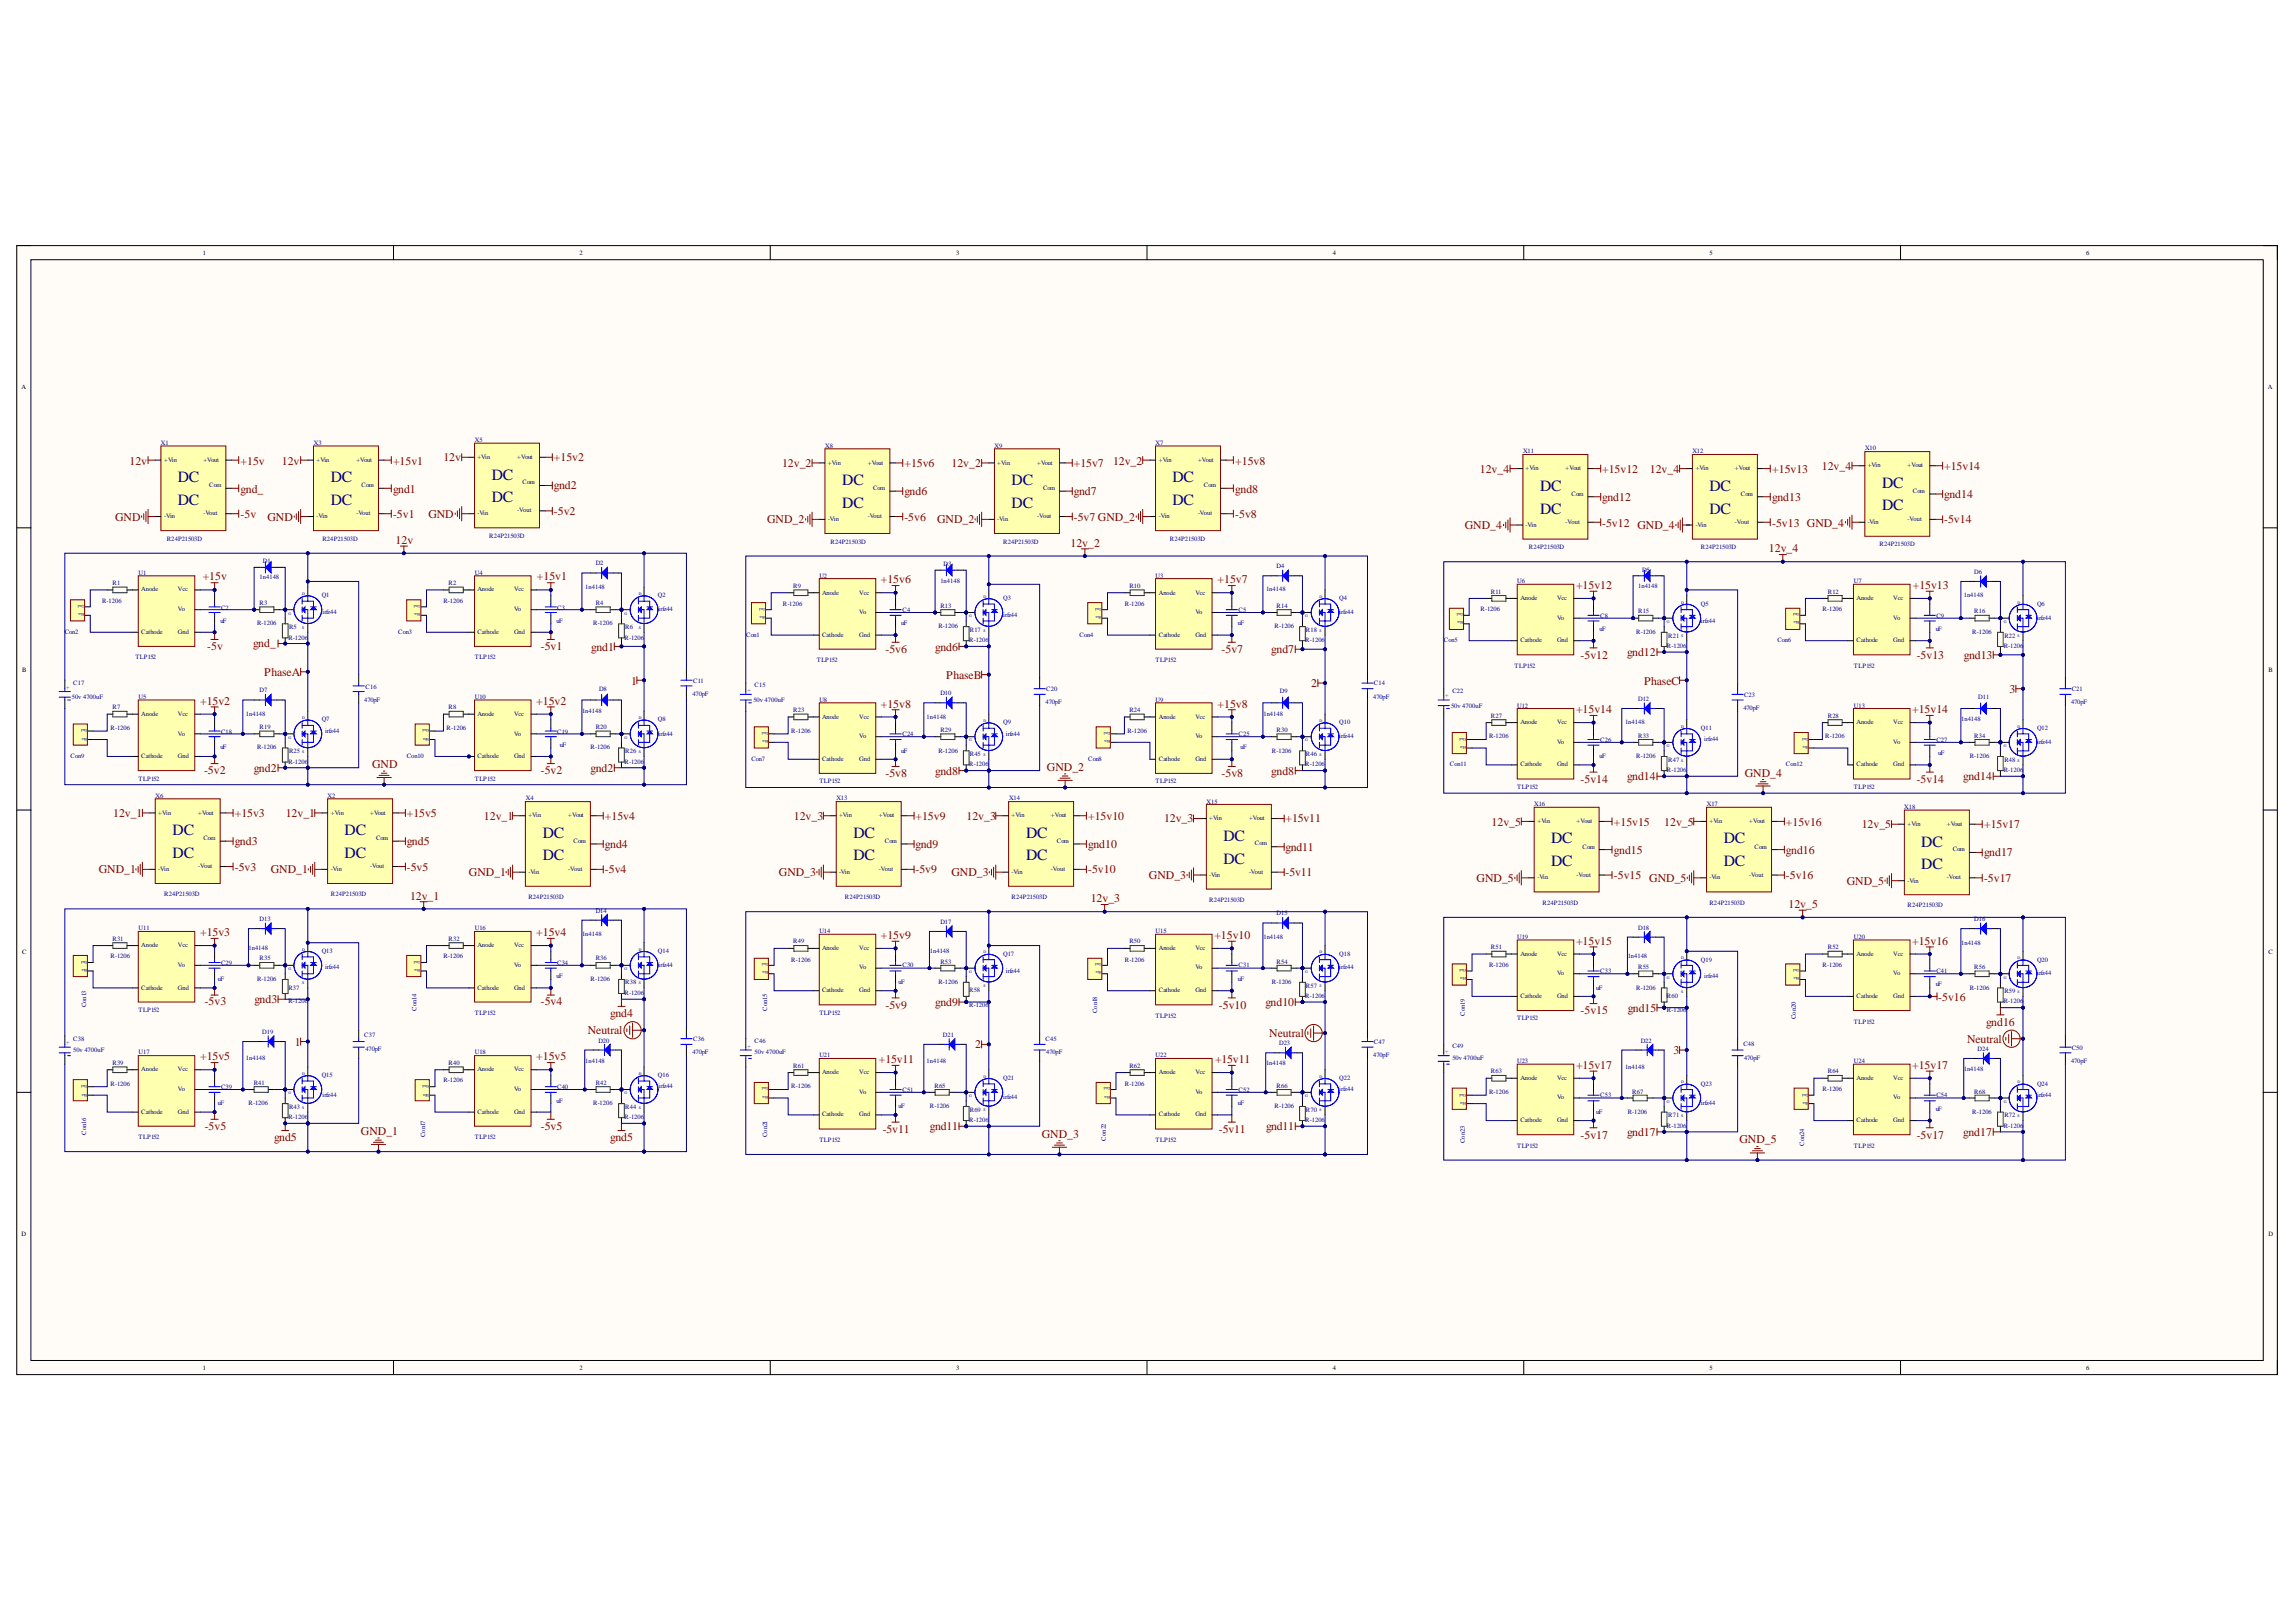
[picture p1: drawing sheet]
<svg xmlns="http://www.w3.org/2000/svg" width="297mm" height="210mm" viewBox="0 0 297 210" stroke-linecap="round" stroke-linejoin="round" font-family="sans-serif">
<defs><g id="words">
<g font-size="2" fill="#000080">
<text x="23" y="62.4">DC</text>
<text x="23" y="65.4">DC</text>
<text x="42.8" y="62.4">DC</text>
<text x="42.8" y="65.4">DC</text>
<text x="63.6" y="62.1">DC</text>
<text x="63.6" y="65">DC</text>
<text x="109" y="62.8">DC</text>
<text x="109" y="65.7">DC</text>
<text x="130.9" y="62.8">DC</text>
<text x="130.9" y="65.7">DC</text>
<text x="151.7" y="62.4">DC</text>
<text x="151.7" y="65.4">DC</text>
<text x="199.2" y="63.5">DC</text>
<text x="221.2" y="63.5">DC</text>
<text x="243.5" y="63.2">DC</text>
<text x="199.2" y="66.5">DC</text>
<text x="221.2" y="66.5">DC</text>
<text x="243.5" y="66">DC</text>
<text x="22.3" y="108">DC</text>
<text x="22.3" y="111">DC</text>
<text x="44.6" y="108">DC</text>
<text x="44.6" y="111">DC</text>
<text x="70.2" y="108.5">DC</text>
<text x="70.2" y="111.3">DC</text>
<text x="110.4" y="108.5">DC</text>
<text x="110.4" y="111.3">DC</text>
<text x="132.7" y="108.5">DC</text>
<text x="132.7" y="111.3">DC</text>
<text x="158.3" y="108.8">DC</text>
<text x="158.3" y="111.8">DC</text>
<text x="200.7" y="109.1">DC</text>
<text x="200.7" y="112.1">DC</text>
<text x="223" y="109.1">DC</text>
<text x="223" y="112.1">DC</text>
<text x="248.6" y="109.6">DC</text>
<text x="248.6" y="112.4">DC</text>
</g>
<g font-size="1.5" fill="#800000">
<text x="57.4" y="59.7">12v</text>
<text x="71.7" y="59.7">+15v2</text>
<text x="16.8" y="60.1">12v</text>
<text x="31.1" y="60.1">+15v</text>
<text x="31.1" y="63.7">gnd_</text>
<text x="36.5" y="60.1">12v</text>
<text x="50.8" y="63.7">gnd1</text>
<text x="50.8" y="60.1">+15v1</text>
<text x="71.7" y="63.3">gnd2</text>
<text x="101.2" y="60.5">12v_2</text>
<text x="117" y="60.5">+15v6</text>
<text x="117" y="64.1">gnd6</text>
<text x="123.1" y="60.5">12v_2</text>
<text x="138.9" y="64.1">gnd7</text>
<text x="138.9" y="60.5">+15v7</text>
<text x="144" y="60.1">12v_2</text>
<text x="159.8" y="60.1">+15v8</text>
<text x="159.8" y="63.7">gnd8</text>
<text x="191.5" y="61.2">12v_4</text>
<text x="207.3" y="61.2">+15v12</text>
<text x="207.3" y="64.8">gnd12</text>
<text x="213.5" y="61.2">12v_4</text>
<text x="229.3" y="64.8">gnd13</text>
<text x="229.3" y="61.2">+15v13</text>
<text x="235.7" y="60.8">12v_4</text>
<text x="251.5" y="60.8">+15v14</text>
<text x="251.5" y="64.4">gnd14</text>
<text x="14.9" y="67.4">GND</text>
<text x="31.1" y="67">-5v</text>
<text x="34.6" y="67.4">GND</text>
<text x="50.8" y="67">-5v1</text>
<text x="51.2" y="70.3">12v</text>
<text x="55.4" y="67">GND</text>
<text x="71.7" y="66.6">-5v2</text>
<text x="99.2" y="67.7">GND_2</text>
<text x="117" y="67.4">-5v6</text>
<text x="121.2" y="67.7">GND_2</text>
<text x="138.5" y="70.8">12v_2</text>
<text x="138.9" y="67.4">-5v7 GND_2</text>
<text x="159.8" y="67">-5v8</text>
<text x="189.5" y="68.5">GND_4</text>
<text x="207.3" y="68.1">-5v12 GND_4</text>
<text x="228.9" y="71.4">12v_4</text>
<text x="229.3" y="68.1">-5v13 GND_4</text>
<text x="251.5" y="67.7">-5v14</text>
<text x="26.2" y="75.1">+15v</text>
<text x="69.5" y="75.1">+15v1</text>
<text x="114" y="75.5">+15v6</text>
<text x="157.5" y="75.5">+15v7</text>
<text x="203.9" y="76.2">+15v12</text>
<text x="247.5" y="76.2">+15v13</text>
<text x="32.7" y="83.8">gnd_</text>
<text x="26.8" y="84.1">-5v</text>
<text x="34.2" y="87.5">PhaseA</text>
<text x="70" y="84.1">-5v1</text>
<text x="76.5" y="84.2">gnd1</text>
<text x="81.6" y="88.6">1</text>
<text x="114.6" y="84.5">-5v6</text>
<text x="121" y="84.2">gnd6</text>
<text x="122.4" y="87.8">PhaseB</text>
<text x="158" y="84.5">-5v7</text>
<text x="164.5" y="84.5">gnd7</text>
<text x="169.6" y="88.9">2</text>
<text x="204.5" y="85.2">-5v12</text>
<text x="210.5" y="84.9">gnd12</text>
<text x="212.7" y="88.6">PhaseC</text>
<text x="248" y="85.2">-5v13</text>
<text x="254.1" y="85.3">gnd13</text>
<text x="260" y="89.7">3</text>
<text x="25.9" y="91.2">+15v2</text>
<text x="69.4" y="91.2">+15v2</text>
<text x="114" y="91.6">+15v8</text>
<text x="157.5" y="91.6">+15v8</text>
<text x="203.9" y="92.3">+15v14</text>
<text x="247.4" y="92.3">+15v14</text>
<text x="26.4" y="100.2">-5v2</text>
<text x="32.8" y="99.9">gnd2</text>
<text x="48.1" y="99.4">GND</text>
<text x="70" y="100.2">-5v2</text>
<text x="76.4" y="99.9">gnd2</text>
<text x="114.6" y="100.5">-5v8</text>
<text x="121" y="100.3">gnd8</text>
<text x="135.4" y="99.8">GND_2</text>
<text x="158" y="100.5">-5v8</text>
<text x="164.5" y="100.3">gnd8</text>
<text x="204.5" y="101.3">-5v14</text>
<text x="210.5" y="100.9">gnd14</text>
<text x="225.7" y="100.5">GND_4</text>
<text x="248" y="101.3">-5v14</text>
<text x="254" y="100.9">gnd14</text>
<text x="14.6" y="105.8">12v_1</text>
<text x="30.4" y="105.8">+15v3</text>
<text x="37" y="105.8">12v_1</text>
<text x="52.6" y="105.8">+15v5</text>
<text x="62.6" y="106.1">12v_1</text>
<text x="78.3" y="106.1">+15v4</text>
<text x="102.7" y="106.1">12v_3</text>
<text x="118.4" y="106.1">+15v9</text>
<text x="125" y="106.1">12v_3</text>
<text x="140.8" y="106.1">+15v10</text>
<text x="150.6" y="106.4">12v_3</text>
<text x="166.3" y="106.4">+15v11</text>
<text x="193" y="106.9">12v_5</text>
<text x="208.8" y="106.9">+15v15</text>
<text x="215.3" y="106.9">12v_5</text>
<text x="231" y="106.9">+15v16</text>
<text x="240.9" y="107.2">12v_5</text>
<text x="256.7" y="107.2">+15v17</text>
<text x="12.8" y="113">GND_1</text>
<text x="30.4" y="112.7">-5v3</text>
<text x="30.4" y="109.4">gnd3</text>
<text x="35" y="113">GND_1</text>
<text x="52.6" y="112.7">-5v5</text>
<text x="52.6" y="109.4">gnd5</text>
<text x="60.7" y="113.4">GND_1</text>
<text x="78.3" y="113">-5v4</text>
<text x="78.3" y="109.7">gnd4</text>
<text x="100.8" y="113.4">GND_3</text>
<text x="118.4" y="113">-5v9</text>
<text x="118.4" y="109.7">gnd9</text>
<text x="123.1" y="113.4">GND_3</text>
<text x="140.8" y="113">-5v10</text>
<text x="140.8" y="109.7">gnd10</text>
<text x="148.6" y="113.8">GND_3</text>
<text x="166.3" y="113.4">-5v11</text>
<text x="166.3" y="110.2">gnd11</text>
<text x="208.8" y="113.8">-5v15 GND_5</text>
<text x="208.8" y="110.5">gnd15</text>
<text x="231" y="113.8">-5v16</text>
<text x="231" y="110.5">gnd16</text>
<text x="256.7" y="110.8">gnd17</text>
<text x="53" y="116.4">12v_1</text>
<text x="141.1" y="116.7">12v_3</text>
<text x="191" y="114.1">GND_5</text>
<text x="231.4" y="117.5">12v_5</text>
<text x="238.9" y="114.5">GND_5</text>
<text x="256.7" y="114.1">-5v17</text>
<text x="25.9" y="121.1">+15v3</text>
<text x="69.4" y="121.1">+15v4</text>
<text x="114" y="121.5">+15v9</text>
<text x="157.1" y="121.5">+15v10</text>
<text x="203.9" y="122.2">+15v15</text>
<text x="247.4" y="122.2">+15v16</text>
<text x="26.5" y="130.1">-5v3</text>
<text x="32.9" y="129.9">gnd3</text>
<text x="70" y="130.1">-5v4</text>
<text x="78.9" y="131.6">gnd4</text>
<text x="114.6" y="130.5">-5v9</text>
<text x="121" y="130.2">gnd9</text>
<text x="157.7" y="130.5">-5v10</text>
<text x="163.7" y="130.2">gnd10</text>
<text x="204.5" y="131.2">-5v15</text>
<text x="210.6" y="131">gnd15</text>
<text x="250.8" y="129.5">-5v16</text>
<text x="25.9" y="137.2">+15v5</text>
<text x="38.2" y="135.3">1</text>
<text x="69.4" y="137.2">+15v5</text>
<text x="76.1" y="133.8">Neutral</text>
<text x="113.7" y="137.5">+15v11</text>
<text x="126.1" y="135.7">2</text>
<text x="157.2" y="137.5">+15v11</text>
<text x="164.2" y="134.2">Neutral</text>
<text x="216.5" y="136.4">3</text>
<text x="254.5" y="134.9">Neutral</text>
<text x="256.9" y="132.7">gnd16</text>
<text x="203.9" y="138.3">+15v17</text>
<text x="247.4" y="138.3">+15v17</text>
<text x="26.5" y="146.3">-5v5</text>
<text x="35.4" y="147.7">gnd5</text>
<text x="46.7" y="146.8">GND_1</text>
<text x="70" y="146.3">-5v5</text>
<text x="78.9" y="147.7">gnd5</text>
<text x="114.2" y="146.6">-5v11</text>
<text x="120.3" y="146.3">gnd11</text>
<text x="134.8" y="147.3">GND_3</text>
<text x="157.7" y="146.6">-5v11</text>
<text x="163.8" y="146.3">gnd11</text>
<text x="204.5" y="147.4">-5v17</text>
<text x="210.5" y="147">gnd17</text>
<text x="225" y="147.9">GND_5</text>
<text x="248" y="147.4">-5v17</text>
<text x="254" y="147">gnd17</text>
</g>
<g font-size=".8">
<text x="26.2" y="33">1</text>
<text x="75" y="33">2</text>
<text x="123.7" y="33">3</text>
<text x="172.4" y="33">4</text>
<text x="221.2" y="33">5</text>
<text x="269.9" y="33">6</text>
<text x="2.8" y="50.4">A</text>
<text x="293.4" y="50.4">A</text>
<text x="2.9" y="86.9">B</text>
<text x="293.5" y="86.9">B</text>
<text x="2.9" y="123.4">C</text>
<text x="293.5" y="123.4">C</text>
<text x="2.8" y="159.9">D</text>
<text x="293.5" y="159.9">D</text>
<text x="26.2" y="177.3">1</text>
<text x="75" y="177.3">2</text>
<text x="123.7" y="177.3">3</text>
<text x="172.4" y="177.3">4</text>
<text x="221.2" y="177.3">5</text>
<text x="269.9" y="177.3">6</text>
</g>
<g font-size=".8" fill="#000080">
<text x="20.8" y="57.6">X1</text>
<text x="21.2" y="59.8">+Vin</text>
<text x="26.3" y="59.8">+Vout</text>
<text x="40.6" y="57.6">X3</text>
<text x="40.9" y="59.8">+Vin</text>
<text x="46.1" y="59.8">+Vout</text>
<text x="61.4" y="57.2">X5</text>
<text x="61.8" y="59.4">+Vin</text>
<text x="66.9" y="59.4">+Vout</text>
<text x="106.8" y="57.9">X8</text>
<text x="128.7" y="57.9">X9</text>
<text x="149.5" y="57.6">X7</text>
<text x="149.9" y="59.8">+Vin</text>
<text x="155" y="59.8">+Vout</text>
<text x="197" y="58.7">X11</text>
<text x="219" y="58.7">X12</text>
<text x="241.3" y="58.3">X10</text>
<text x="27.1" y="63.1">Com</text>
<text x="46.8" y="63.1">Com</text>
<text x="67.6" y="62.6">Com</text>
<text x="107.1" y="60.1">+Vin</text>
<text x="112.3" y="60.1">+Vout</text>
<text x="112.9" y="63.4">Com</text>
<text x="129" y="60.1">+Vin</text>
<text x="134.2" y="60.1">+Vout</text>
<text x="134.9" y="63.4">Com</text>
<text x="155.8" y="63.1">Com</text>
<text x="197.4" y="60.9">+Vin</text>
<text x="202.5" y="60.9">+Vout</text>
<text x="203.3" y="64.2">Com</text>
<text x="219.4" y="60.9">+Vin</text>
<text x="224.5" y="60.9">+Vout</text>
<text x="225.2" y="64.2">Com</text>
<text x="241.6" y="60.5">+Vin</text>
<text x="246.8" y="60.5">+Vout</text>
<text x="247.5" y="63.7">Com</text>
<text x="21.2" y="67">-Vin</text>
<text x="21.6" y="70">R24P21503D</text>
<text x="26.3" y="66.7">-Vout</text>
<text x="40.9" y="67">-Vin</text>
<text x="41.7" y="70">R24P21503D</text>
<text x="46.1" y="66.7">-Vout</text>
<text x="61.8" y="66.7">-Vin</text>
<text x="63.3" y="69.6">R24P21503D</text>
<text x="66.9" y="66.3">-Vout</text>
<text x="107.1" y="67.4">-Vin</text>
<text x="107.4" y="70.3">R24P21503D</text>
<text x="112.3" y="67">-Vout</text>
<text x="129" y="67.4">-Vin</text>
<text x="129.8" y="70.3">R24P21503D</text>
<text x="134.2" y="67">-Vout</text>
<text x="149.9" y="67">-Vin</text>
<text x="151.4" y="70">R24P21503D</text>
<text x="155" y="66.7">-Vout</text>
<text x="197.4" y="68.1">-Vin</text>
<text x="197.8" y="71.1">R24P21503D</text>
<text x="202.5" y="67.8">-Vout</text>
<text x="219.4" y="68.1">-Vin</text>
<text x="220.1" y="71.1">R24P21503D</text>
<text x="224.5" y="67.8">-Vout</text>
<text x="241.6" y="67.8">-Vin</text>
<text x="243.1" y="70.7">R24P21503D</text>
<text x="246.8" y="67.4">-Vout</text>
<text x="14.6" y="75.8">R1</text>
<text x="17.9" y="74.4">U1</text>
<text x="18.3" y="76.5">Anode</text>
<text x="23" y="76.5">Vcc</text>
<text x="33.6" y="75">1n4148</text>
<text x="34" y="72.9">D1</text>
<text x="41.6" y="77.3">Q1</text>
<text x="58" y="75.8">R2</text>
<text x="61.4" y="74.4">U4</text>
<text x="61.8" y="76.5">Anode</text>
<text x="66.5" y="76.5">Vcc</text>
<text x="75.7" y="76.2">1n4148</text>
<text x="77.1" y="73.1">D2</text>
<text x="85.1" y="77.3">Q2</text>
<text x="102.6" y="76.1">R9</text>
<text x="106" y="74.7">U2</text>
<text x="106.3" y="76.9">Anode</text>
<text x="111.2" y="76.9">Vcc</text>
<text x="121.7" y="75.4">1n4148</text>
<text x="122.1" y="73.3">D3</text>
<text x="129.8" y="77.7">Q3</text>
<text x="146.1" y="76.1">R10</text>
<text x="149.5" y="74.7">U3</text>
<text x="149.9" y="76.9">Anode</text>
<text x="154.7" y="76.9">Vcc</text>
<text x="163.8" y="76.5">1n4148</text>
<text x="165.1" y="73.6">D4</text>
<text x="173.3" y="77.7">Q4</text>
<text x="192.9" y="76.8">R11</text>
<text x="196.3" y="75.5">U6</text>
<text x="196.7" y="77.6">Anode</text>
<text x="201.4" y="77.6">Vcc</text>
<text x="211.9" y="76.1">1n4148</text>
<text x="212.4" y="74">D5</text>
<text x="236.5" y="76.8">R12</text>
<text x="239.8" y="75.5">U7</text>
<text x="240.2" y="77.6">Anode</text>
<text x="244.9" y="77.6">Vcc</text>
<text x="254.1" y="77.3">1n4148</text>
<text x="255.4" y="74.2">D6</text>
<text x="8.4" y="82">Con2</text>
<text x="13.2" y="78">R-1206</text>
<text x="18.3" y="82">Cathode</text>
<text x="23" y="79.1">Vo</text>
<text x="23" y="82">Gnd</text>
<text x="28.5" y="80.6">uF</text>
<text x="28.6" y="78.9">C2</text>
<text x="33.2" y="80.9">R-1206</text>
<text x="33.6" y="78.3">R3</text>
<text x="37.3" y="82.8">R-1206</text>
<text x="37.4" y="81.4">R5</text>
<text x="41.7" y="79.5">irfz44</text>
<text x="51.5" y="82">Con3</text>
<text x="57.4" y="78">R-1206</text>
<text x="61.8" y="82">Cathode</text>
<text x="66.5" y="79.1">Vo</text>
<text x="66.5" y="82">Gnd</text>
<text x="72" y="80.6">uF</text>
<text x="72.1" y="78.9">C3</text>
<text x="76.7" y="80.9">R-1206</text>
<text x="77.1" y="78.3">R4</text>
<text x="80.8" y="82.8">R-1206</text>
<text x="80.9" y="81.4">R6</text>
<text x="85.2" y="79.1">irfz44</text>
<text x="96.5" y="82.4">Con1</text>
<text x="101.3" y="78.4">R-1206</text>
<text x="106.3" y="82.4">Cathode</text>
<text x="111.2" y="79.5">Vo</text>
<text x="111.2" y="82.4">Gnd</text>
<text x="116.6" y="80.9">uF</text>
<text x="116.8" y="79.2">C4</text>
<text x="121.4" y="81.3">R-1206</text>
<text x="121.7" y="78.6">R13</text>
<text x="125.4" y="83.1">R-1206</text>
<text x="125.5" y="81.8">R17</text>
<text x="129.8" y="79.8">irfz44</text>
<text x="139.7" y="82.4">Con4</text>
<text x="145.5" y="78.4">R-1206</text>
<text x="149.9" y="82.4">Cathode</text>
<text x="154.7" y="79.5">Vo</text>
<text x="154.7" y="82.4">Gnd</text>
<text x="160.2" y="80.9">uF</text>
<text x="160.2" y="79.2">C5</text>
<text x="164.9" y="81.3">R-1206</text>
<text x="165.1" y="78.6">R14</text>
<text x="168.9" y="83.1">R-1206</text>
<text x="169" y="81.8">R18</text>
<text x="173.3" y="79.5">irfz44</text>
<text x="186.8" y="83.1">Con5</text>
<text x="191.5" y="79.1">R-1206</text>
<text x="196.7" y="83.1">Cathode</text>
<text x="201.4" y="80.2">Vo</text>
<text x="201.4" y="83.1">Gnd</text>
<text x="206.9" y="81.7">uF</text>
<text x="207" y="80">C8</text>
<text x="211.7" y="82">R-1206</text>
<text x="211.9" y="79.4">R15</text>
<text x="215.7" y="83.9">R-1206</text>
<text x="215.8" y="82.5">R21</text>
<text x="220.1" y="78.4">Q5</text>
<text x="220.1" y="80.6">irfz44</text>
<text x="229.9" y="83.1">Con6</text>
<text x="235.8" y="79.1">R-1206</text>
<text x="240.2" y="83.1">Cathode</text>
<text x="244.9" y="80.2">Vo</text>
<text x="244.9" y="83.1">Gnd</text>
<text x="250.4" y="81.7">uF</text>
<text x="250.5" y="80">C9</text>
<text x="255.2" y="82">R-1206</text>
<text x="255.4" y="79.4">R16</text>
<text x="259.2" y="83.9">R-1206</text>
<text x="259.3" y="82.5">R22</text>
<text x="263.5" y="78.4">Q6</text>
<text x="263.5" y="80.2">irfz44</text>
<text x="9.5" y="88.6">C17</text>
<text x="17.5" y="85.3">TLP152</text>
<text x="33.6" y="89.6">D7</text>
<text x="47.3" y="89.1">C16</text>
<text x="61.4" y="85.3">TLP152</text>
<text x="77.5" y="89.4">D8</text>
<text x="89.7" y="88.3">C11</text>
<text x="97.6" y="88.9">C15</text>
<text x="105.7" y="85.6">TLP152</text>
<text x="121.7" y="90">D10</text>
<text x="135.4" y="89.4">C20</text>
<text x="149.5" y="85.6">TLP152</text>
<text x="165.6" y="89.7">D9</text>
<text x="177.8" y="88.7">C14</text>
<text x="187.9" y="89.7">C22</text>
<text x="195.9" y="86.4">TLP152</text>
<text x="239.8" y="86.4">TLP152</text>
<text x="268" y="89.4">C21</text>
<text x="9.3" y="90.5">50v 4700uF</text>
<text x="14.3" y="94.4">R-1206</text>
<text x="14.6" y="91.8">R7</text>
<text x="17.9" y="90.5">U5</text>
<text x="18.3" y="92.7">Anode</text>
<text x="23" y="92.7">Vcc</text>
<text x="23" y="95.2">Vo</text>
<text x="28.6" y="94.9">C18</text>
<text x="31.8" y="92.7">1n4148</text>
<text x="33.6" y="94.3">R19</text>
<text x="41.6" y="93.3">Q7</text>
<text x="42" y="94.9">irfz44</text>
<text x="47.1" y="90.8">470pF</text>
<text x="57.8" y="94.4">R-1206</text>
<text x="58" y="91.8">R8</text>
<text x="61.4" y="90.5">U10</text>
<text x="61.8" y="92.7">Anode</text>
<text x="66.5" y="92.7">Vcc</text>
<text x="66.5" y="95.2">Vo</text>
<text x="72.1" y="94.9">C19</text>
<text x="75.3" y="92.2">1n4148</text>
<text x="77.1" y="94.3">R20</text>
<text x="85.1" y="93.3">Q8</text>
<text x="85.2" y="95.2">irfz44</text>
<text x="89.6" y="90">470pF</text>
<text x="97.5" y="90.8">50v 4700uF</text>
<text x="102.4" y="94.9">R-1206</text>
<text x="102.6" y="92.2">R23</text>
<text x="106" y="90.8">U8</text>
<text x="106.3" y="93">Anode</text>
<text x="111.2" y="93">Vcc</text>
<text x="111.2" y="95.5">Vo</text>
<text x="116.8" y="95.3">C24</text>
<text x="119.9" y="93">1n4148</text>
<text x="121.7" y="94.7">R29</text>
<text x="129.8" y="93.8">Q9</text>
<text x="130.1" y="95.2">irfz44</text>
<text x="135.3" y="91.1">470pF</text>
<text x="145.9" y="94.9">R-1206</text>
<text x="146.1" y="92.2">R24</text>
<text x="149.5" y="90.8">U9</text>
<text x="149.9" y="93">Anode</text>
<text x="154.7" y="93">Vcc</text>
<text x="154.7" y="95.5">Vo</text>
<text x="160.2" y="95.3">C25</text>
<text x="163.5" y="92.7">1n4148</text>
<text x="165.1" y="94.7">R30</text>
<text x="173.3" y="93.8">Q10</text>
<text x="173.3" y="95.5">irfz44</text>
<text x="177.7" y="90.5">470pF</text>
<text x="187.7" y="91.6">50v 4700uF</text>
<text x="192.6" y="95.5">R-1206</text>
<text x="192.9" y="92.9">R27</text>
<text x="196.3" y="91.6">U12</text>
<text x="196.7" y="93.8">Anode</text>
<text x="201.4" y="93.8">Vcc</text>
<text x="210.2" y="93.8">1n4148</text>
<text x="211.9" y="95.4">R33</text>
<text x="211.9" y="90.7">D12</text>
<text x="220.1" y="94.4">Q11</text>
<text x="220.5" y="95.9">irfz44</text>
<text x="225.6" y="91.9">470pF</text>
<text x="225.6" y="90.2">C23</text>
<text x="236.1" y="95.5">R-1206</text>
<text x="236.5" y="92.9">R28</text>
<text x="239.8" y="91.6">U13</text>
<text x="240.2" y="93.8">Anode</text>
<text x="244.9" y="93.8">Vcc</text>
<text x="253.7" y="93.3">1n4148</text>
<text x="255.4" y="95.4">R34</text>
<text x="255.9" y="90.5">D11</text>
<text x="263.5" y="94.4">Q12</text>
<text x="267.9" y="91.1">470pF</text>
<text x="9.1" y="98.1">Con9</text>
<text x="17.9" y="101">TLP152</text>
<text x="18.3" y="98.1">Cathode</text>
<text x="23" y="98.1">Gnd</text>
<text x="28.5" y="97">uF</text>
<text x="33.2" y="97">R-1206</text>
<text x="37.3" y="98.8">R-1206</text>
<text x="37.4" y="97.5">R25</text>
<text x="52.6" y="98.1">Con10</text>
<text x="61.4" y="101">TLP152</text>
<text x="61.8" y="98.1">Cathode</text>
<text x="66.5" y="98.1">Gnd</text>
<text x="72.4" y="96.6">uF</text>
<text x="76.4" y="97">R-1206</text>
<text x="80.8" y="98.8">R-1206</text>
<text x="80.9" y="97.5">R26</text>
<text x="97.2" y="98.5">Con7</text>
<text x="106" y="101.4">TLP152</text>
<text x="106.3" y="98.5">Cathode</text>
<text x="111.2" y="98.5">Gnd</text>
<text x="116.6" y="97.4">uF</text>
<text x="121.4" y="97.4">R-1206</text>
<text x="125.4" y="99.2">R-1206</text>
<text x="125.5" y="97.8">R45</text>
<text x="140.8" y="98.5">Con8</text>
<text x="149.5" y="101.4">TLP152</text>
<text x="149.9" y="98.5">Cathode</text>
<text x="154.7" y="98.5">Gnd</text>
<text x="160.5" y="97">uF</text>
<text x="164.6" y="97.4">R-1206</text>
<text x="168.9" y="99.2">R-1206</text>
<text x="169" y="97.8">R46</text>
<text x="187.6" y="99.2">Con11</text>
<text x="196.7" y="99.2">Cathode</text>
<text x="201.4" y="96.3">Vo</text>
<text x="201.4" y="99.2">Gnd</text>
<text x="206.9" y="98.1">uF</text>
<text x="207" y="96">C26</text>
<text x="211.7" y="98.1">R-1206</text>
<text x="215.7" y="99.9">R-1206</text>
<text x="215.8" y="98.6">R47</text>
<text x="231" y="99.2">Con12</text>
<text x="240.2" y="99.2">Cathode</text>
<text x="244.9" y="96.3">Vo</text>
<text x="244.9" y="99.2">Gnd</text>
<text x="250.5" y="96">C27</text>
<text x="250.8" y="97.7">uF</text>
<text x="254.8" y="98.1">R-1206</text>
<text x="259.2" y="99.9">R-1206</text>
<text x="259.3" y="98.6">R48</text>
<text x="263.5" y="96.3">irfz44</text>
<text x="20.1" y="103.2">X6</text>
<text x="20.5" y="105.4">+Vin</text>
<text x="25.6" y="105.4">+Vout</text>
<text x="42.4" y="103.2">X2</text>
<text x="42.8" y="105.4">+Vin</text>
<text x="47.9" y="105.4">+Vout</text>
<text x="68" y="103.6">X4</text>
<text x="68.4" y="105.8">+Vin</text>
<text x="73.5" y="105.8">+Vout</text>
<text x="108.2" y="103.6">X13</text>
<text x="108.5" y="105.8">+Vin</text>
<text x="113.7" y="105.8">+Vout</text>
<text x="130.5" y="103.6">X14</text>
<text x="130.9" y="105.8">+Vin</text>
<text x="136" y="105.8">+Vout</text>
<text x="156.1" y="104">X15</text>
<text x="156.4" y="106.1">+Vin</text>
<text x="161.6" y="106.1">+Vout</text>
<text x="196.3" y="102.1">TLP152</text>
<text x="198.5" y="104.3">X16</text>
<text x="198.9" y="106.5">+Vin</text>
<text x="204" y="106.5">+Vout</text>
<text x="220.8" y="104.3">X17</text>
<text x="221.2" y="106.5">+Vin</text>
<text x="226.3" y="106.5">+Vout</text>
<text x="239.8" y="102.1">TLP152</text>
<text x="246.4" y="104.7">X18</text>
<text x="246.8" y="106.9">+Vin</text>
<text x="251.9" y="106.9">+Vout</text>
<text x="20.5" y="112.7">-Vin</text>
<text x="25.6" y="112.4">-Vout</text>
<text x="26.3" y="108.7">Com</text>
<text x="42.8" y="112.7">-Vin</text>
<text x="47.9" y="112.4">-Vout</text>
<text x="48.6" y="108.7">Com</text>
<text x="68.4" y="113.1">-Vin</text>
<text x="73.5" y="112.7">-Vout</text>
<text x="74.2" y="109.1">Com</text>
<text x="108.5" y="113.1">-Vin</text>
<text x="113.7" y="112.7">-Vout</text>
<text x="114.5" y="109.1">Com</text>
<text x="130.9" y="113.1">-Vin</text>
<text x="136" y="112.7">-Vout</text>
<text x="136.7" y="109.1">Com</text>
<text x="156.4" y="113.5">-Vin</text>
<text x="161.6" y="113.1">-Vout</text>
<text x="162.4" y="109.4">Com</text>
<text x="198.9" y="113.8">-Vin</text>
<text x="204" y="113.5">-Vout</text>
<text x="204.7" y="109.8">Com</text>
<text x="221.2" y="113.8">-Vin</text>
<text x="226.3" y="113.5">-Vout</text>
<text x="227" y="109.8">Com</text>
<text x="251.9" y="113.8">-Vout</text>
<text x="252.6" y="110.2">Com</text>
<text x="21.2" y="116">R24P21503D</text>
<text x="33.6" y="119.2">D13</text>
<text x="42.8" y="116">R24P21503D</text>
<text x="68.4" y="116.3">R24P21503D</text>
<text x="77.1" y="118.1">D14</text>
<text x="109.3" y="116.3">R24P21503D</text>
<text x="121.7" y="119.5">D17</text>
<text x="130.9" y="116.3">R24P21503D</text>
<text x="156.4" y="116.7">R24P21503D</text>
<text x="165.1" y="118.4">D15</text>
<text x="199.6" y="117.1">R24P21503D</text>
<text x="221.2" y="117.1">R24P21503D</text>
<text x="246.8" y="114.2">-Vin</text>
<text x="246.8" y="117.4">R24P21503D</text>
<text x="255.4" y="119.2">D16</text>
<text x="14.3" y="124">R-1206</text>
<text x="14.6" y="121.7">R31</text>
<text x="17.9" y="120.4">U11</text>
<text x="18.3" y="122.6">Anode</text>
<text x="23" y="122.6">Vcc</text>
<text x="23" y="125.1">Vo</text>
<text x="28.6" y="124.9">C29</text>
<text x="32.1" y="122.9">1n4148</text>
<text x="33.6" y="124.3">R35</text>
<text x="41.6" y="123.3">Q13</text>
<text x="42" y="125.5">irfz44</text>
<text x="57.4" y="124">R-1206</text>
<text x="58" y="121.7">R32</text>
<text x="61.4" y="120.4">U16</text>
<text x="61.8" y="122.6">Anode</text>
<text x="66.5" y="122.6">Vcc</text>
<text x="66.5" y="125.1">Vo</text>
<text x="72.1" y="124.9">C34</text>
<text x="75.3" y="121.1">1n4148</text>
<text x="77.1" y="124.3">R36</text>
<text x="85.1" y="123.3">Q14</text>
<text x="85.2" y="125.1">irfz44</text>
<text x="102.4" y="124.4">R-1206</text>
<text x="102.6" y="122.1">R49</text>
<text x="106" y="120.7">U14</text>
<text x="106.3" y="122.9">Anode</text>
<text x="111.2" y="122.9">Vcc</text>
<text x="111.2" y="125.5">Vo</text>
<text x="116.8" y="125.2">C30</text>
<text x="120.3" y="123.3">1n4148</text>
<text x="121.7" y="124.7">R53</text>
<text x="129.8" y="123.7">Q17</text>
<text x="130.1" y="125.9">irfz44</text>
<text x="145.5" y="124.4">R-1206</text>
<text x="146.1" y="122.1">R50</text>
<text x="149.5" y="120.7">U15</text>
<text x="149.9" y="122.9">Anode</text>
<text x="154.7" y="122.9">Vcc</text>
<text x="154.7" y="125.5">Vo</text>
<text x="160.2" y="125.2">C31</text>
<text x="163.5" y="121.5">1n4148</text>
<text x="165.1" y="124.7">R54</text>
<text x="173.3" y="123.7">Q18</text>
<text x="173.3" y="125.5">irfz44</text>
<text x="192.6" y="125.1">R-1206</text>
<text x="192.9" y="122.8">R51</text>
<text x="196.3" y="121.5">U19</text>
<text x="196.7" y="123.7">Anode</text>
<text x="201.4" y="123.7">Vcc</text>
<text x="207" y="126">C33</text>
<text x="210.6" y="124">1n4148</text>
<text x="211.9" y="125.4">R55</text>
<text x="211.9" y="120.3">D18</text>
<text x="220.1" y="124.4">Q19</text>
<text x="235.8" y="125.1">R-1206</text>
<text x="236.5" y="122.8">R52</text>
<text x="239.8" y="121.5">U20</text>
<text x="240.2" y="123.7">Anode</text>
<text x="244.9" y="123.7">Vcc</text>
<text x="250.5" y="126">C41</text>
<text x="253.7" y="122.2">1n4148</text>
<text x="255.4" y="125.4">R56</text>
<text x="263.5" y="124.4">Q20</text>
<text x="11.2" y="130.4" transform="rotate(-90 11.2 130.4)">Con13</text>
<text x="17.9" y="131">TLP152</text>
<text x="18.3" y="128.1">Cathode</text>
<text x="23" y="128.1">Gnd</text>
<text x="28.2" y="127">uF</text>
<text x="33.2" y="127">R-1206</text>
<text x="37.3" y="128.1">R37</text>
<text x="37.3" y="129.9">R-1206</text>
<text x="53.9" y="130.8" transform="rotate(-90 53.9 130.8)">Con14</text>
<text x="61.4" y="131.4">TLP152</text>
<text x="61.8" y="128.1">Cathode</text>
<text x="66.5" y="128.1">Gnd</text>
<text x="72" y="126.6">uF</text>
<text x="76.4" y="127">R-1206</text>
<text x="80.8" y="128.8">R-1206</text>
<text x="80.9" y="127.4">R38</text>
<text x="99.2" y="130.8" transform="rotate(-90 99.2 130.8)">Con15</text>
<text x="106" y="131.4">TLP152</text>
<text x="106.3" y="128.4">Cathode</text>
<text x="111.2" y="128.4">Gnd</text>
<text x="116.2" y="127.3">uF</text>
<text x="121.4" y="127.3">R-1206</text>
<text x="125.4" y="128.4">R58</text>
<text x="125.4" y="130.3">R-1206</text>
<text x="142" y="131.1" transform="rotate(-90 142 131.1)">Con18</text>
<text x="149.5" y="131.7">TLP152</text>
<text x="149.9" y="128.4">Cathode</text>
<text x="154.7" y="128.4">Gnd</text>
<text x="160.2" y="127">uF</text>
<text x="164.6" y="127.3">R-1206</text>
<text x="168.9" y="129.2">R-1206</text>
<text x="169" y="127.8">R57</text>
<text x="189.5" y="131.5" transform="rotate(-90 189.5 131.5)">Con19</text>
<text x="196.7" y="129.2">Cathode</text>
<text x="201.4" y="126.2">Vo</text>
<text x="201.4" y="129.2">Gnd</text>
<text x="206.5" y="128.1">uF</text>
<text x="211.7" y="128.1">R-1206</text>
<text x="215.7" y="129.2">R60</text>
<text x="215.7" y="131">R-1206</text>
<text x="220.5" y="126.6">irfz44</text>
<text x="232.3" y="131.9" transform="rotate(-90 232.3 131.9)">Con20</text>
<text x="240.2" y="129.2">Cathode</text>
<text x="244.9" y="126.2">Vo</text>
<text x="244.9" y="129.2">Gnd</text>
<text x="250.4" y="127.7">uF</text>
<text x="254.8" y="128.1">R-1206</text>
<text x="259.2" y="129.9">R-1206</text>
<text x="259.3" y="128.5">R59</text>
<text x="263.5" y="126.2">irfz44</text>
<text x="9.5" y="134.7">C38</text>
<text x="9.5" y="136.1">50v 4700uF</text>
<text x="14.6" y="137.8">R39</text>
<text x="17.9" y="136.4">U17</text>
<text x="31.8" y="137.2">1n4148</text>
<text x="33.9" y="133.8">D19</text>
<text x="47.1" y="134.2">C37</text>
<text x="47.3" y="136">470pF</text>
<text x="58" y="137.8">R40</text>
<text x="61.4" y="136.4">U18</text>
<text x="75.7" y="137.5">1n4148</text>
<text x="77.4" y="134.9">D20</text>
<text x="89.6" y="136.4">470pF</text>
<text x="89.7" y="134.8">C36</text>
<text x="97.6" y="135">C46</text>
<text x="97.6" y="136.4">50v 4700uF</text>
<text x="106" y="136.8">U21</text>
<text x="119.9" y="137.5">1n4148</text>
<text x="122" y="134.2">D21</text>
<text x="135.3" y="134.7">C45</text>
<text x="135.4" y="136.4">470pF</text>
<text x="149.5" y="136.8">U22</text>
<text x="163.8" y="137.9">1n4148</text>
<text x="165.5" y="135.3">D23</text>
<text x="177.7" y="136.8">470pF</text>
<text x="177.8" y="135.1">C47</text>
<text x="187.9" y="135.7">C49</text>
<text x="187.9" y="137.2">50v 4700uF</text>
<text x="196.3" y="132.1">TLP152</text>
<text x="196.3" y="137.5">U23</text>
<text x="212.3" y="134.9">D22</text>
<text x="225.6" y="135.3">C48</text>
<text x="225.6" y="137.1">470pF</text>
<text x="239.8" y="132.5">TLP152</text>
<text x="239.8" y="137.5">U24</text>
<text x="255.8" y="136">D24</text>
<text x="267.9" y="137.5">470pF</text>
<text x="268" y="135.9">C50</text>
<text x="14.3" y="140.5">R-1206</text>
<text x="18.3" y="138.6">Anode</text>
<text x="23" y="138.6">Vcc</text>
<text x="23" y="141.2">Vo</text>
<text x="28.2" y="143">uF</text>
<text x="28.6" y="140.9">C39</text>
<text x="32.1" y="143">R-1206</text>
<text x="32.8" y="140.4">R41</text>
<text x="37.4" y="143.5">R43</text>
<text x="41.6" y="139.4">Q15</text>
<text x="41.7" y="141.9">irfz44</text>
<text x="57.4" y="140.1">R-1206</text>
<text x="61.8" y="138.6">Anode</text>
<text x="66.5" y="138.6">Vcc</text>
<text x="66.5" y="141.2">Vo</text>
<text x="72" y="142.7">uF</text>
<text x="72.1" y="140.9">C40</text>
<text x="76.7" y="143">R-1206</text>
<text x="77.1" y="140.4">R42</text>
<text x="80.9" y="143.5">R44</text>
<text x="85.1" y="139.4">Q16</text>
<text x="85.2" y="140.8">irfz44</text>
<text x="102.4" y="140.8">R-1206</text>
<text x="102.6" y="138.2">R61</text>
<text x="106.3" y="139">Anode</text>
<text x="111.2" y="139">Vcc</text>
<text x="111.2" y="141.6">Vo</text>
<text x="116.2" y="143.4">uF</text>
<text x="116.8" y="141.3">C51</text>
<text x="120.3" y="143.4">R-1206</text>
<text x="120.9" y="140.8">R65</text>
<text x="125.5" y="143.9">R69</text>
<text x="129.8" y="139.7">Q21</text>
<text x="129.8" y="142.3">irfz44</text>
<text x="145.5" y="140.5">R-1206</text>
<text x="146.1" y="138.2">R62</text>
<text x="149.9" y="139">Anode</text>
<text x="154.7" y="139">Vcc</text>
<text x="154.7" y="141.6">Vo</text>
<text x="160.2" y="143">uF</text>
<text x="160.2" y="141.3">C52</text>
<text x="164.9" y="143.4">R-1206</text>
<text x="165.1" y="140.8">R66</text>
<text x="169" y="143.9">R70</text>
<text x="173.3" y="139.7">Q22</text>
<text x="173.3" y="141.2">irfz44</text>
<text x="192.6" y="141.6">R-1206</text>
<text x="192.9" y="138.9">R63</text>
<text x="196.7" y="139.7">Anode</text>
<text x="201.4" y="139.7">Vcc</text>
<text x="201.4" y="142.3">Vo</text>
<text x="207" y="142">C53</text>
<text x="210.2" y="138.3">1n4148</text>
<text x="211.2" y="141.5">R67</text>
<text x="220.1" y="140.5">Q23</text>
<text x="220.1" y="143">irfz44</text>
<text x="235.8" y="141.2">R-1206</text>
<text x="236.5" y="138.9">R64</text>
<text x="240.2" y="139.7">Anode</text>
<text x="244.9" y="139.7">Vcc</text>
<text x="244.9" y="142.3">Vo</text>
<text x="250.4" y="143.8">uF</text>
<text x="250.5" y="142">C54</text>
<text x="254.1" y="138.6">1n4148</text>
<text x="255.4" y="141.5">R68</text>
<text x="263.5" y="140.5">Q24</text>
<text x="263.5" y="141.9">irfz44</text>
<text x="11.2" y="146.8" transform="rotate(-90 11.2 146.8)">Con16</text>
<text x="17.9" y="147.4">TLP152</text>
<text x="18.3" y="144.1">Cathode</text>
<text x="23" y="144.1">Gnd</text>
<text x="37.3" y="144.8">R-1206</text>
<text x="55" y="147.2" transform="rotate(-90 55 147.2)">Con17</text>
<text x="61.4" y="147.4">TLP152</text>
<text x="61.8" y="144.1">Cathode</text>
<text x="66.5" y="144.1">Gnd</text>
<text x="80.8" y="144.8">R-1206</text>
<text x="99.2" y="147.2" transform="rotate(-90 99.2 147.2)">Con21</text>
<text x="106" y="147.8">TLP152</text>
<text x="106.3" y="144.5">Cathode</text>
<text x="111.2" y="144.5">Gnd</text>
<text x="125.4" y="145.2">R-1206</text>
<text x="143.1" y="147.6" transform="rotate(-90 143.1 147.6)">Con22</text>
<text x="149.5" y="147.8">TLP152</text>
<text x="149.9" y="144.5">Cathode</text>
<text x="154.7" y="144.5">Gnd</text>
<text x="168.9" y="145.2">R-1206</text>
<text x="189.5" y="147.9" transform="rotate(-90 189.5 147.9)">Con23</text>
<text x="196.3" y="148.5">TLP152</text>
<text x="196.7" y="145.2">Cathode</text>
<text x="201.4" y="145.2">Gnd</text>
<text x="206.5" y="144.1">uF</text>
<text x="210.6" y="144.1">R-1206</text>
<text x="215.7" y="145.9">R-1206</text>
<text x="215.8" y="144.6">R71</text>
<text x="233.4" y="148.3" transform="rotate(-90 233.4 148.3)">Con24</text>
<text x="239.8" y="148.5">TLP152</text>
<text x="240.2" y="145.2">Cathode</text>
<text x="244.9" y="145.2">Gnd</text>
<text x="255.2" y="144.1">R-1206</text>
<text x="259.2" y="145.9">R-1206</text>
<text x="259.3" y="144.6">R72</text>
</g>
<g font-size=".8" fill="#15c">
<text x="8.5" y="88.8" transform="rotate(90 8.5 88.8)">+</text>
<text x="96.7" y="89.1" transform="rotate(90 96.7 89.1)">+</text>
<text x="187" y="89.9" transform="rotate(90 187 89.9)">+</text>
<text x="8.5" y="134.8" transform="rotate(90 8.5 134.8)">+</text>
<text x="96.7" y="135.2" transform="rotate(90 96.7 135.2)">+</text>
<text x="187" y="135.9" transform="rotate(90 187 135.9)">+</text>
</g>
<g font-size=".5" fill="#000080">
<text x="39.1" y="77">D</text>
<text x="82.7" y="77">D</text>
<text x="127.2" y="77.4">D</text>
<text x="170.7" y="77.4">D</text>
<text x="10.9" y="79.4" transform="rotate(-180 10.9 79.4)">Hin</text>
<text x="10.9" y="78.3" transform="rotate(-180 10.9 78.3)">Gnd</text>
<text x="37.3" y="79.6">G</text>
<text x="39.1" y="81.4">S</text>
<text x="54.4" y="79.4" transform="rotate(-180 54.4 79.4)">Hin</text>
<text x="54.4" y="78.3" transform="rotate(-180 54.4 78.3)">Gnd</text>
<text x="80.8" y="79.6">G</text>
<text x="82.7" y="81.4">S</text>
<text x="99.1" y="79.7" transform="rotate(-180 99.1 79.7)">Hin</text>
<text x="99.1" y="78.6" transform="rotate(-180 99.1 78.6)">Gnd</text>
<text x="125.4" y="79.9">G</text>
<text x="127.2" y="81.8">S</text>
<text x="142.6" y="79.7" transform="rotate(-180 142.6 79.7)">Hin</text>
<text x="142.6" y="78.6" transform="rotate(-180 142.6 78.6)">Gnd</text>
<text x="168.9" y="79.9">G</text>
<text x="170.7" y="81.8">S</text>
<text x="189.3" y="80.4" transform="rotate(-180 189.3 80.4)">Hin</text>
<text x="189.3" y="79.4" transform="rotate(-180 189.3 79.4)">Gnd</text>
<text x="215.7" y="80.7">G</text>
<text x="217.5" y="78.1">D</text>
<text x="217.5" y="82.4">S</text>
<text x="232.8" y="80.4" transform="rotate(-180 232.8 80.4)">Hin</text>
<text x="232.8" y="79.4" transform="rotate(-180 232.8 79.4)">Gnd</text>
<text x="259.2" y="80.7">G</text>
<text x="261" y="78.1">D</text>
<text x="261" y="82.4">S</text>
<text x="11.3" y="95.4" transform="rotate(-180 11.3 95.4)">Hin</text>
<text x="11.3" y="94.3" transform="rotate(-180 11.3 94.3)">Gnd</text>
<text x="37.3" y="95.6">G</text>
<text x="39.1" y="93.1">D</text>
<text x="55.5" y="95.4" transform="rotate(-180 55.5 95.4)">Hin</text>
<text x="55.5" y="94.3" transform="rotate(-180 55.5 94.3)">Gnd</text>
<text x="80.8" y="95.6">G</text>
<text x="82.7" y="93.1">D</text>
<text x="99.4" y="95.8" transform="rotate(-180 99.4 95.8)">Hin</text>
<text x="99.4" y="94.8" transform="rotate(-180 99.4 94.8)">Gnd</text>
<text x="125.4" y="96">G</text>
<text x="127.2" y="93.4">D</text>
<text x="143.7" y="95.8" transform="rotate(-180 143.7 95.8)">Hin</text>
<text x="143.7" y="94.8" transform="rotate(-180 143.7 94.8)">Gnd</text>
<text x="168.9" y="96">G</text>
<text x="170.7" y="93.4">D</text>
<text x="189.7" y="95.4" transform="rotate(-180 189.7 95.4)">Gnd</text>
<text x="217.5" y="94.2">D</text>
<text x="234" y="95.4" transform="rotate(-180 234 95.4)">Gnd</text>
<text x="261" y="94.2">D</text>
<text x="39.1" y="97.5">S</text>
<text x="82.7" y="97.5">S</text>
<text x="127.2" y="97.8">S</text>
<text x="170.7" y="97.8">S</text>
<text x="189.7" y="96.5" transform="rotate(-180 189.7 96.5)">Hin</text>
<text x="215.7" y="96.7">G</text>
<text x="217.5" y="98.6">S</text>
<text x="234" y="96.5" transform="rotate(-180 234 96.5)">Hin</text>
<text x="259.2" y="96.7">G</text>
<text x="261" y="98.6">S</text>
<text x="11.3" y="125.4" transform="rotate(-180 11.3 125.4)">Hin</text>
<text x="11.3" y="124.4" transform="rotate(-180 11.3 124.4)">Gnd</text>
<text x="37.3" y="125.5">G</text>
<text x="39.1" y="123">D</text>
<text x="54.4" y="125.4" transform="rotate(-180 54.4 125.4)">Hin</text>
<text x="54.4" y="124.4" transform="rotate(-180 54.4 124.4)">Gnd</text>
<text x="80.8" y="125.5">G</text>
<text x="82.7" y="123">D</text>
<text x="99.4" y="125.7" transform="rotate(-180 99.4 125.7)">Hin</text>
<text x="99.4" y="124.6" transform="rotate(-180 99.4 124.6)">Gnd</text>
<text x="125.4" y="126">G</text>
<text x="127.2" y="123.3">D</text>
<text x="142.6" y="125.7" transform="rotate(-180 142.6 125.7)">Hin</text>
<text x="142.6" y="124.6" transform="rotate(-180 142.6 124.6)">Gnd</text>
<text x="168.9" y="126">G</text>
<text x="170.7" y="123.3">D</text>
<text x="189.7" y="125.4" transform="rotate(-180 189.7 125.4)">Gnd</text>
<text x="217.5" y="124.1">D</text>
<text x="232.8" y="125.4" transform="rotate(-180 232.8 125.4)">Gnd</text>
<text x="261" y="124.1">D</text>
<text x="39.1" y="127.4">S</text>
<text x="82.7" y="127.4">S</text>
<text x="127.2" y="127.7">S</text>
<text x="170.7" y="127.7">S</text>
<text x="189.7" y="126.5" transform="rotate(-180 189.7 126.5)">Hin</text>
<text x="215.7" y="126.6">G</text>
<text x="217.5" y="128.5">S</text>
<text x="232.8" y="126.5" transform="rotate(-180 232.8 126.5)">Hin</text>
<text x="259.2" y="126.6">G</text>
<text x="261" y="128.5">S</text>
<text x="11.3" y="141.5" transform="rotate(-180 11.3 141.5)">Hin</text>
<text x="11.3" y="140.4" transform="rotate(-180 11.3 140.4)">Gnd</text>
<text x="37.3" y="141.6">G</text>
<text x="39.1" y="139.1">D</text>
<text x="39.1" y="143.5">S</text>
<text x="55.5" y="141.5" transform="rotate(-180 55.5 141.5)">Hin</text>
<text x="55.5" y="140.4" transform="rotate(-180 55.5 140.4)">Gnd</text>
<text x="80.8" y="141.6">G</text>
<text x="82.7" y="139.1">D</text>
<text x="82.7" y="143.5">S</text>
<text x="99.4" y="141.8" transform="rotate(-180 99.4 141.8)">Hin</text>
<text x="99.4" y="140.7" transform="rotate(-180 99.4 140.7)">Gnd</text>
<text x="125.4" y="142">G</text>
<text x="127.2" y="139.5">D</text>
<text x="127.2" y="143.8">S</text>
<text x="143.7" y="141.8" transform="rotate(-180 143.7 141.8)">Hin</text>
<text x="143.7" y="140.7" transform="rotate(-180 143.7 140.7)">Gnd</text>
<text x="168.9" y="142">G</text>
<text x="170.7" y="139.5">D</text>
<text x="170.7" y="143.8">S</text>
<text x="189.7" y="142.6" transform="rotate(-180 189.7 142.6)">Hin</text>
<text x="189.7" y="141.5" transform="rotate(-180 189.7 141.5)">Gnd</text>
<text x="215.7" y="142.7">G</text>
<text x="217.5" y="140.2">D</text>
<text x="234" y="142.6" transform="rotate(-180 234 142.6)">Hin</text>
<text x="234" y="141.5" transform="rotate(-180 234 141.5)">Gnd</text>
<text x="259.2" y="142.7">G</text>
<text x="261" y="140.2">D</text>
<text x="217.5" y="144.6">S</text>
<text x="261" y="144.6">S</text>
</g>
</g></defs>
<path d="M2.2 31.8h292.4v146.1h-292.4z" fill-rule="evenodd" fill="#fffcf8"/>
<path d="M2.2 31.8h292.4v146.1h-292.4z" fill="none" stroke="#000" stroke-width=".13"/>
<path d="M4 33.6h288.8v142.5h-288.8z" fill-rule="evenodd" fill="#fffcf8"/>
<g fill="none" stroke="#000" stroke-width=".13">
<path d="M2.2 31.8h1.8M4 33.6h288.8v142.5h-288.8zM50.9 31.8v1.8M99.7 31.8v1.8M148.4 31.8v1.8M197.1 31.8v1.8M245.9 31.8v1.8M292.8 31.8h1.8v1.8M2.2 68.3h1.8M292.8 68.3h1.8M2.2 104.8h1.8M292.8 104.8h1.8"/>
<path d="M2.2 141.4h1.8M292.8 141.4h1.8M50.9 176.1v1.8M99.7 176.1v1.8M148.4 176.1v1.8M197.1 176.1v1.8M245.9 176.1v1.8M294.6 176.1v1.8"/>
</g>
<circle cx="36.9" cy="78.9" r=".19" fill="#000080"/>
<circle cx="36.9" cy="78.9" r=".19" fill="none" stroke="#000080" stroke-width=".13"/>
<path d="M36.9 78.9h1.1" fill="none" stroke="#000" stroke-width=".13"/>
<circle cx="36.9" cy="78.9" r=".19" fill="#000080"/>
<circle cx="36.9" cy="78.9" r=".19" fill="none" stroke="#000080" stroke-width=".13"/>
<path d="M39.8 76v1.1M39.8 80.7v1.1" fill="none" stroke="#000" stroke-width=".13"/>
<g fill="none" stroke="#00f" stroke-width=".13">
<path d="M39.1 77.4v.8M39.1 78.5v.8M39.1 79.6v.8M39.1 80h.7v.7M39.8 77.1v.7h-.7"/>
<circle cx="39.8" cy="78.9" r="1.79"/>
</g>
<path d="M39.1 78.9l.4-.4v.8z" fill="#00f"/>
<path d="M39.1 78.9l.4-.4v.8zM39.5 78.9h.3v1.1M39.8 77.8h.8v.7M40.2 78.5h.7" fill="none" stroke="#00f" stroke-width=".13"/>
<path d="M40.2 78.9l.4-.4 .3 .4z" fill="#00f"/>
<path d="M40.2 78.9l.4-.4 .3 .4zM40.6 78.9v1.1h-.8M7.7 89.5h1.4M7.7 90.2h1.4M8.4 89.1v.4M8.4 90.2v.4M8.8 90.6h.3" fill="none" stroke="#00f" stroke-width=".13"/>
<path d="M8.4 88v1.1M8.4 90.6v1.1" fill="none" stroke="#000" stroke-width=".13"/>
<path d="M17.9 74.5h7.3v9.1h-7.3z" fill-rule="evenodd" fill="#ffffb0"/>
<path d="M17.9 74.5h7.3v9.1h-7.3z" fill="none" stroke="#800000" stroke-width=".13"/>
<path d="M17.2 76.3h.7M25.2 76.3h.7M25.2 78.9h.7M27.8 77.1v1.1M27.8 79.6v1.1M36.9 80v.7M17.2 81.8h.7M25.2 81.8h.7M36.9 82.6v.7" fill="none" stroke="#000" stroke-width=".13"/>
<path d="M27 79.3h1.5M27 78.5h1.5M27.8 78.2v.3M27.8 79.3v.3" fill="none" stroke="#00f" stroke-width=".13"/>
<path d="M36.5 80.7h.8v1.9h-.8z" fill="none" stroke="#274e13" stroke-width=".13"/>
<circle cx="32.9" cy="78.9" r=".18" fill="#000080"/>
<circle cx="32.9" cy="78.9" r=".18" fill="none" stroke="#000080" stroke-width=".13"/>
<path d="M32.9 78.9h.7" fill="none" stroke="#000" stroke-width=".13"/>
<circle cx="32.9" cy="78.9" r=".18" fill="#000080"/>
<circle cx="32.9" cy="78.9" r=".18" fill="none" stroke="#000080" stroke-width=".13"/>
<path d="M35.4 78.9h.8" fill="none" stroke="#000" stroke-width=".13"/>
<path d="M33.6 78.5h1.8v.8h-1.8z" fill="none" stroke="#274e13" stroke-width=".13"/>
<path d="M34.3 73.4l.8-.7v1.5z" fill="#00f"/>
<path d="M33.6 73.4h.7M34.3 73.4l.8-.7v1.5zM34.3 72.7v1.5M34.7 73.4h1.1" fill="none" stroke="#00f" stroke-width=".13"/>
<path d="M32.9 73.4h.7M35.8 73.4h.7" fill="none" stroke="#000" stroke-width=".13"/>
<circle cx="80.4" cy="78.9" r=".19" fill="#000080"/>
<circle cx="80.4" cy="78.9" r=".19" fill="none" stroke="#000080" stroke-width=".13"/>
<path d="M80.4 78.9h1.1" fill="none" stroke="#000" stroke-width=".13"/>
<circle cx="80.4" cy="78.9" r=".19" fill="#000080"/>
<circle cx="80.4" cy="78.9" r=".19" fill="none" stroke="#000080" stroke-width=".13"/>
<path d="M83.3 76v1.1M83.3 80.7v1.1" fill="none" stroke="#000" stroke-width=".13"/>
<g fill="none" stroke="#00f" stroke-width=".13">
<path d="M82.6 77.4v.8M82.6 78.5v.8M82.6 79.6v.8M82.6 80h.7v.7M83.3 77.1v.7h-.7"/>
<circle cx="83.3" cy="78.9" r="1.79"/>
</g>
<path d="M82.6 78.9l.4-.4v.8z" fill="#00f"/>
<path d="M82.6 78.9l.4-.4v.8zM83 78.9h.3v1.1M83.3 77.8h.8v.7M83.7 78.5h.7" fill="none" stroke="#00f" stroke-width=".13"/>
<path d="M83.7 78.9l.4-.4 .3 .4z" fill="#00f"/>
<path d="M83.7 78.9l.4-.4 .3 .4zM84.1 78.9v1.1h-.8" fill="none" stroke="#00f" stroke-width=".13"/>
<path d="M61.4 74.5h7.3v9.1h-7.3z" fill-rule="evenodd" fill="#ffffb0"/>
<path d="M61.4 74.5h7.3v9.1h-7.3z" fill="none" stroke="#800000" stroke-width=".13"/>
<path d="M60.7 76.3h.7M68.7 76.3h.7M68.7 78.9h.7M71.3 77.1v1.1M71.3 79.6v1.1M76.4 78.9h.7M78.9 78.9h.8M80.4 80v.7M60.7 81.8h.7M68.7 81.8h.7M80.4 82.6v.7" fill="none" stroke="#000" stroke-width=".13"/>
<path d="M70.5 79.3h1.5M70.5 78.5h1.5M71.3 78.2v.3M71.3 79.3v.3" fill="none" stroke="#00f" stroke-width=".13"/>
<path d="M77.1 78.5h1.8v.8h-1.8zM80 80.7h.8v1.9h-.8z" fill="none" stroke="#274e13" stroke-width=".13"/>
<path d="M77.8 74.2l.8-.8v1.5z" fill="#00f"/>
<path d="M77.1 74.2h.7M77.8 74.2l.8-.8v1.5zM77.8 73.4v1.5M78.2 74.2h1.1" fill="none" stroke="#00f" stroke-width=".13"/>
<path d="M76.4 74.2h.7M79.3 74.2h.7" fill="none" stroke="#000" stroke-width=".13"/>
<circle cx="36.9" cy="95" r=".19" fill="#000080"/>
<circle cx="36.9" cy="95" r=".19" fill="none" stroke="#000080" stroke-width=".13"/>
<path d="M36.9 95h1.1" fill="none" stroke="#000" stroke-width=".13"/>
<circle cx="36.9" cy="95" r=".19" fill="#000080"/>
<circle cx="36.9" cy="95" r=".19" fill="none" stroke="#000080" stroke-width=".13"/>
<path d="M39.8 92.1v1M39.8 96.8v1.1" fill="none" stroke="#000" stroke-width=".13"/>
<g fill="none" stroke="#00f" stroke-width=".13">
<path d="M39.1 93.5v.7M39.1 94.6v.7M39.1 95.7v.7M39.1 96.1h.7v.7M39.8 93.1v.8h-.7"/>
<circle cx="39.8" cy="95" r="1.79"/>
</g>
<path d="M39.1 95l.4-.4v.7z" fill="#00f"/>
<path d="M39.1 95l.4-.4v.7zM39.5 95h.3v1.1M39.8 93.9h.8v.7M40.2 94.6h.7" fill="none" stroke="#00f" stroke-width=".13"/>
<path d="M40.2 95l.4-.4 .3 .4z" fill="#00f"/>
<path d="M40.2 95l.4-.4 .3 .4zM40.6 95v1.1h-.8" fill="none" stroke="#00f" stroke-width=".13"/>
<path d="M17.9 90.6h7.3v9.1h-7.3z" fill-rule="evenodd" fill="#ffffb0"/>
<path d="M17.9 90.6h7.3v9.1h-7.3z" fill="none" stroke="#800000" stroke-width=".13"/>
<path d="M17.2 92.4h.7M17.2 97.9h.7M25.2 92.4h.7M25.2 97.9h.7M25.2 95h.7M27.8 93.1v1.1M27.8 95.7v1.1M32.9 95h.7M35.4 95h.8M36.9 96.1v.7M36.9 98.6v.8" fill="none" stroke="#000" stroke-width=".13"/>
<path d="M27 95.3h1.5M27 94.6h1.5M27.8 94.2v.4M27.8 95.3v.4" fill="none" stroke="#00f" stroke-width=".13"/>
<path d="M33.6 94.6h1.8v.7h-1.8zM36.5 96.8h.8v1.8h-.8z" fill="none" stroke="#274e13" stroke-width=".13"/>
<path d="M34.3 90.6l.8-.7v1.4z" fill="#00f"/>
<path d="M33.6 90.6h.7M34.3 90.6l.8-.7v1.4zM34.3 89.9v1.4M34.7 90.6h1.1" fill="none" stroke="#00f" stroke-width=".13"/>
<path d="M32.9 90.6h.7M35.8 90.6h.7" fill="none" stroke="#000" stroke-width=".13"/>
<circle cx="80.4" cy="95" r=".19" fill="#000080"/>
<circle cx="80.4" cy="95" r=".19" fill="none" stroke="#000080" stroke-width=".13"/>
<path d="M80.4 95h1.1" fill="none" stroke="#000" stroke-width=".13"/>
<circle cx="80.4" cy="95" r=".19" fill="#000080"/>
<circle cx="80.4" cy="95" r=".19" fill="none" stroke="#000080" stroke-width=".13"/>
<path d="M83.3 92.1v1M83.3 96.8v1.1" fill="none" stroke="#000" stroke-width=".13"/>
<g fill="none" stroke="#00f" stroke-width=".13">
<path d="M82.6 93.5v.7M82.6 94.6v.7M82.6 95.7v.7M82.6 96.1h.7v.7M83.3 93.1v.8h-.7"/>
<circle cx="83.3" cy="95" r="1.79"/>
</g>
<path d="M82.6 95l.4-.4v.7z" fill="#00f"/>
<path d="M82.6 95l.4-.4v.7zM83 95h.3v1.1M83.3 93.9h.8v.7M83.7 94.6h.7" fill="none" stroke="#00f" stroke-width=".13"/>
<path d="M83.7 95l.4-.4 .3 .4z" fill="#00f"/>
<path d="M83.7 95l.4-.4 .3 .4zM84.1 95v1.1h-.8" fill="none" stroke="#00f" stroke-width=".13"/>
<path d="M61.4 90.6h7.3v9.1h-7.3z" fill-rule="evenodd" fill="#ffffb0"/>
<path d="M61.4 90.6h7.3v9.1h-7.3z" fill="none" stroke="#800000" stroke-width=".13"/>
<path d="M60.7 92.4h.7M60.7 97.9h.7M68.7 92.4h.7M68.7 97.9h.7M68.7 95h.7M71.3 93.1v1.1M71.3 95.7v1.1M76.4 95h.7M78.9 95h.8M80.4 96.1v.7M80.4 98.6v.8" fill="none" stroke="#000" stroke-width=".13"/>
<path d="M70.5 95.3h1.5M70.5 94.6h1.5M71.3 94.2v.4M71.3 95.3v.4" fill="none" stroke="#00f" stroke-width=".13"/>
<path d="M77.1 94.6h1.8v.7h-1.8zM80 96.8h.8v1.8h-.8z" fill="none" stroke="#274e13" stroke-width=".13"/>
<path d="M77.8 90.6l.8-.7v1.4z" fill="#00f"/>
<path d="M45.7 89.5h1.4M45.7 88.8h1.4M46.4 88.4v.4M46.4 89.5v.4M77.1 90.6h.7M77.8 90.6l.8-.7v1.4zM77.8 89.9v1.4M78.2 90.6h1.1M88.1 88.8h1.4M88.1 88h1.4M88.8 87.7v.3M88.8 88.8v.3" fill="none" stroke="#00f" stroke-width=".13"/>
<path d="M46.4 87.3v1.1M46.4 89.9v1.1M76.4 90.6h.7M79.3 90.6h.7M88.8 86.6v1.1M88.8 89.1v1.1" fill="none" stroke="#000" stroke-width=".13"/>
<path d="M38.9 86.5v.9M38.9 86.9h.9" fill="none" stroke="#800000" stroke-width=".13"/>
<circle cx="39.8" cy="86.9" r=".19" fill="#000080"/>
<circle cx="39.8" cy="86.9" r=".19" fill="none" stroke="#000080" stroke-width=".13"/>
<path d="M10.9 79.6h.8M10.9 78.5h.8" fill="none" stroke="#000" stroke-width=".13"/>
<path d="M9.1 77.6h1.8v2.8h-1.8z" fill-rule="evenodd" fill="#ffffb0"/>
<path d="M9.1 77.6h1.8v2.8h-1.8z" fill="none" stroke="#800000" stroke-width=".13"/>
<path d="M13.9 76.3h.7M16.4 76.3h.8M11.3 95.7h.7M11.3 94.6h.7" fill="none" stroke="#000" stroke-width=".13"/>
<path d="M14.6 76h1.8v.7h-1.8z" fill="none" stroke="#274e13" stroke-width=".13"/>
<path d="M9.5 93.7h1.8v2.7h-1.8z" fill-rule="evenodd" fill="#ffffb0"/>
<path d="M9.5 93.7h1.8v2.7h-1.8z" fill="none" stroke="#800000" stroke-width=".13"/>
<path d="M54.4 79.6h.8M54.4 78.5h.8M13.9 92.4h.7M16.4 92.4h.8" fill="none" stroke="#000" stroke-width=".13"/>
<path d="M14.6 92.1h1.8v.7h-1.8z" fill="none" stroke="#274e13" stroke-width=".13"/>
<path d="M52.6 77.6h1.8v2.8h-1.8z" fill-rule="evenodd" fill="#ffffb0"/>
<path d="M52.6 77.6h1.8v2.8h-1.8z" fill="none" stroke="#800000" stroke-width=".13"/>
<path d="M57.4 76.3h.7M59.9 76.3h.8M55.5 95.7h.8M55.5 94.6h.8M57.4 92.4h.7M59.9 92.4h.8" fill="none" stroke="#000" stroke-width=".13"/>
<path d="M58.1 76h1.8v.7h-1.8zM58.1 92.1h1.8v.7h-1.8z" fill="none" stroke="#274e13" stroke-width=".13"/>
<path d="M53.7 93.7h1.8v2.7h-1.8z" fill-rule="evenodd" fill="#ffffb0"/>
<path d="M53.7 93.7h1.8v2.7h-1.8z" fill="none" stroke="#800000" stroke-width=".13"/>
<circle cx="36.9" cy="124.9" r=".19" fill="#000080"/>
<circle cx="36.9" cy="124.9" r=".19" fill="none" stroke="#000080" stroke-width=".13"/>
<path d="M36.9 124.9h1.1" fill="none" stroke="#000" stroke-width=".13"/>
<circle cx="36.9" cy="124.9" r=".19" fill="#000080"/>
<circle cx="36.9" cy="124.9" r=".19" fill="none" stroke="#000080" stroke-width=".13"/>
<path d="M39.8 122v1.1M39.8 126.8v1" fill="none" stroke="#000" stroke-width=".13"/>
<g fill="none" stroke="#00f" stroke-width=".13">
<path d="M39.1 123.5v.7M39.1 124.6v.7M39.1 125.7v.7M39.1 126h.7v.8M39.8 123.1v.7h-.7"/>
<circle cx="39.8" cy="124.9" r="1.79"/>
</g>
<path d="M39.1 124.9l.4-.3v.7z" fill="#00f"/>
<path d="M39.1 124.9l.4-.3v.7zM39.5 124.9h.3v1.1M39.8 123.8h.8v.8M40.2 124.6h.7" fill="none" stroke="#00f" stroke-width=".13"/>
<path d="M40.2 124.9l.4-.3 .3 .3z" fill="#00f"/>
<path d="M7.7 135.5h1.4M7.7 136.2h1.4M8.4 135.2v.3M8.4 136.2v.4M8.8 136.6h.3M40.2 124.9l.4-.3 .3 .3zM40.6 124.9v1.1h-.8" fill="none" stroke="#00f" stroke-width=".13"/>
<path d="M8.4 134.1v1.1M8.4 136.6v1.1" fill="none" stroke="#000" stroke-width=".13"/>
<path d="M17.9 120.5h7.3v9.2h-7.3z" fill-rule="evenodd" fill="#ffffb0"/>
<path d="M17.9 120.5h7.3v9.2h-7.3z" fill="none" stroke="#800000" stroke-width=".13"/>
<path d="M17.2 122.4h.7M17.2 127.8h.7M25.2 122.4h.7M25.2 127.8h.7M25.2 124.9h.7M27.8 123.1v1.1M27.8 125.7v1.1M32.9 124.9h.7M35.4 124.9h.8M36.9 126v.8M36.9 128.6v.7" fill="none" stroke="#000" stroke-width=".13"/>
<path d="M27 125.3h1.5M27 124.6h1.5M27.8 124.2v.4M27.8 125.3v.4" fill="none" stroke="#00f" stroke-width=".13"/>
<path d="M33.6 124.6h1.8v.7h-1.8zM36.5 126.8h.8v1.8h-.8z" fill="none" stroke="#274e13" stroke-width=".13"/>
<path d="M34.3 120.2l.8-.8v1.5z" fill="#00f"/>
<path d="M34.3 119.4v1.5M33.6 120.2h.7M34.3 120.2l.8-.8v1.5zM34.7 120.2h1.1" fill="none" stroke="#00f" stroke-width=".13"/>
<path d="M32.9 120.2h.7M35.8 120.2h.7" fill="none" stroke="#000" stroke-width=".13"/>
<circle cx="80.4" cy="124.9" r=".19" fill="#000080"/>
<circle cx="80.4" cy="124.9" r=".19" fill="none" stroke="#000080" stroke-width=".13"/>
<path d="M80.4 124.9h1.1" fill="none" stroke="#000" stroke-width=".13"/>
<circle cx="80.4" cy="124.9" r=".19" fill="#000080"/>
<circle cx="80.4" cy="124.9" r=".19" fill="none" stroke="#000080" stroke-width=".13"/>
<path d="M83.3 122v1.1M83.3 126.8v1" fill="none" stroke="#000" stroke-width=".13"/>
<g fill="none" stroke="#00f" stroke-width=".13">
<path d="M82.6 123.5v.7M82.6 124.6v.7M82.6 125.7v.7M82.6 126h.7v.8M83.3 123.1v.7h-.7"/>
<circle cx="83.3" cy="124.9" r="1.79"/>
</g>
<path d="M82.6 124.9l.4-.3v.7z" fill="#00f"/>
<path d="M82.6 124.9l.4-.3v.7zM83 124.9h.3v1.1M83.3 123.8h.8v.8M83.7 124.6h.7" fill="none" stroke="#00f" stroke-width=".13"/>
<path d="M83.7 124.9l.4-.3 .3 .3z" fill="#00f"/>
<path d="M83.7 124.9l.4-.3 .3 .3zM84.1 124.9v1.1h-.8" fill="none" stroke="#00f" stroke-width=".13"/>
<path d="M61.4 120.5h7.3v9.2h-7.3z" fill-rule="evenodd" fill="#ffffb0"/>
<path d="M61.4 120.5h7.3v9.2h-7.3z" fill="none" stroke="#800000" stroke-width=".13"/>
<path d="M60.7 122.4h.7M60.7 127.8h.7M68.7 122.4h.7M68.7 127.8h.7M68.7 124.9h.7M71.3 123.1v1.1M71.3 125.7v1.1M76.4 124.9h.7M78.9 124.9h.8M80.4 126v.8M80.4 128.6v.7" fill="none" stroke="#000" stroke-width=".13"/>
<path d="M70.5 125.3h1.5M70.5 124.6h1.5M71.3 124.2v.4M71.3 125.3v.4" fill="none" stroke="#00f" stroke-width=".13"/>
<path d="M77.1 124.6h1.8v.7h-1.8zM80 126.8h.8v1.8h-.8z" fill="none" stroke="#274e13" stroke-width=".13"/>
<path d="M77.8 119.1l.8-.8v1.5z" fill="#00f"/>
<path d="M77.1 119.1h.7M77.8 119.1l.8-.8v1.5zM77.8 118.3v1.5M78.2 119.1h1.1" fill="none" stroke="#00f" stroke-width=".13"/>
<path d="M76.4 119.1h.7M79.3 119.1h.7" fill="none" stroke="#000" stroke-width=".13"/>
<circle cx="36.9" cy="141" r=".19" fill="#000080"/>
<circle cx="36.9" cy="141" r=".19" fill="none" stroke="#000080" stroke-width=".13"/>
<path d="M36.9 141h1.1" fill="none" stroke="#000" stroke-width=".13"/>
<circle cx="36.9" cy="141" r=".19" fill="#000080"/>
<circle cx="36.9" cy="141" r=".19" fill="none" stroke="#000080" stroke-width=".13"/>
<path d="M39.8 138.1v1.1M39.8 142.8v1.1" fill="none" stroke="#000" stroke-width=".13"/>
<g fill="none" stroke="#00f" stroke-width=".13">
<path d="M39.1 139.5v.8M39.8 139.2v.7h-.7M39.1 140.6v.8M39.1 141.7v.8M39.1 142.1h.7v.7"/>
<circle cx="39.8" cy="141" r="1.79"/>
</g>
<path d="M39.1 141l.4-.4v.8z" fill="#00f"/>
<path d="M39.8 139.9h.8v.7M39.1 141l.4-.4v.8zM39.5 141h.3v1.1M40.2 140.6h.7" fill="none" stroke="#00f" stroke-width=".13"/>
<path d="M40.2 141l.4-.4 .3 .4z" fill="#00f"/>
<path d="M40.2 141l.4-.4 .3 .4zM40.6 141v1.1h-.8" fill="none" stroke="#00f" stroke-width=".13"/>
<path d="M17.9 136.6h7.3v9.1h-7.3z" fill-rule="evenodd" fill="#ffffb0"/>
<path d="M17.9 136.6h7.3v9.1h-7.3z" fill="none" stroke="#800000" stroke-width=".13"/>
<path d="M17.2 138.4h.7M25.2 138.4h.7M27.8 139.2v1.1M17.2 143.9h.7M25.2 143.9h.7M25.2 141h.7M27.8 141.7v1.1M32.1 141h.8M34.7 141h.7M36.9 142.1v.7M36.9 144.6v.8" fill="none" stroke="#000" stroke-width=".13"/>
<path d="M27 141.4h1.5M27 140.6h1.5M27.8 140.3v.3M27.8 141.4v.3" fill="none" stroke="#00f" stroke-width=".13"/>
<path d="M32.9 140.6h1.8v.8h-1.8zM36.5 142.8h.8v1.8h-.8z" fill="none" stroke="#274e13" stroke-width=".13"/>
<path d="M34.7 134.8l.7-.7v1.4z" fill="#00f"/>
<path d="M34 134.8h.7M34.7 134.8l.7-.7v1.4zM34.7 134.1v1.4M35.1 134.8h1.1" fill="none" stroke="#00f" stroke-width=".13"/>
<path d="M33.2 134.8h.8M36.2 134.8h.7" fill="none" stroke="#000" stroke-width=".13"/>
<circle cx="80.4" cy="141" r=".19" fill="#000080"/>
<circle cx="80.4" cy="141" r=".19" fill="none" stroke="#000080" stroke-width=".13"/>
<path d="M80.4 141h1.1" fill="none" stroke="#000" stroke-width=".13"/>
<circle cx="80.4" cy="141" r=".19" fill="#000080"/>
<circle cx="80.4" cy="141" r=".19" fill="none" stroke="#000080" stroke-width=".13"/>
<path d="M83.3 138.1v1.1M83.3 142.8v1.1" fill="none" stroke="#000" stroke-width=".13"/>
<g fill="none" stroke="#00f" stroke-width=".13">
<path d="M82.6 139.5v.8M83.3 139.2v.7h-.7M82.6 140.6v.8M82.6 141.7v.8M82.6 142.1h.7v.7"/>
<circle cx="83.3" cy="141" r="1.79"/>
</g>
<path d="M82.6 141l.4-.4v.8z" fill="#00f"/>
<path d="M83.3 139.9h.8v.7M82.6 141l.4-.4v.8zM83 141h.3v1.1M83.7 140.6h.7" fill="none" stroke="#00f" stroke-width=".13"/>
<path d="M83.7 141l.4-.4 .3 .4z" fill="#00f"/>
<path d="M83.7 141l.4-.4 .3 .4zM84.1 141v1.1h-.8" fill="none" stroke="#00f" stroke-width=".13"/>
<path d="M61.4 136.6h7.3v9.1h-7.3z" fill-rule="evenodd" fill="#ffffb0"/>
<path d="M61.4 136.6h7.3v9.1h-7.3z" fill="none" stroke="#800000" stroke-width=".13"/>
<path d="M60.7 138.4h.7M68.7 138.4h.7M71.3 139.2v1.1M60.7 143.9h.7M68.7 143.9h.7M68.7 141h.7M71.3 141.7v1.1M76.4 141h.7M78.9 141h.8M80.4 142.1v.7M80.4 144.6v.8" fill="none" stroke="#000" stroke-width=".13"/>
<path d="M70.5 141.4h1.5M70.5 140.6h1.5M71.3 140.3v.3M71.3 141.4v.3" fill="none" stroke="#00f" stroke-width=".13"/>
<path d="M77.1 140.6h1.8v.8h-1.8zM80 142.8h.8v1.8h-.8z" fill="none" stroke="#274e13" stroke-width=".13"/>
<path d="M78.2 135.9l.7-.7v1.4z" fill="#00f"/>
<path d="M45.7 135.5h1.4M45.7 134.8h1.4M46.4 134.4v.4M46.4 135.5v.4M77.5 135.9h.7M78.2 135.9l.7-.7v1.4zM78.2 135.2v1.4M78.6 135.9h1.1M88.1 135.2h1.4M88.1 134.4h1.4M88.8 134.1v.3M88.8 135.2v.3" fill="none" stroke="#00f" stroke-width=".13"/>
<path d="M46.4 133.3v1.1M46.4 135.9v1.1M76.7 135.9h.8M79.7 135.9h.7M88.8 133v1.1M88.8 135.5v1.1" fill="none" stroke="#000" stroke-width=".13"/>
<g fill="none" stroke="#800000" stroke-width=".13">
<path d="M38.9 134.3v.9M38.9 134.8h.9M81.1 133.1v.4M81.5 132.8v1.1M81.8 132.4v1.9M81.8 133.3h1.5"/>
<circle cx="81.8" cy="133.3" r="1.11"/>
</g>
<circle cx="39.8" cy="134.8" r=".19" fill="#000080"/>
<circle cx="39.8" cy="134.8" r=".19" fill="none" stroke="#000080" stroke-width=".13"/>
<path d="M11.3 125.7h.7M11.3 124.6h.7" fill="none" stroke="#000" stroke-width=".13"/>
<path d="M9.5 123.6h1.8v2.8h-1.8z" fill-rule="evenodd" fill="#ffffb0"/>
<path d="M9.5 123.6h1.8v2.8h-1.8z" fill="none" stroke="#800000" stroke-width=".13"/>
<path d="M13.9 122.4h.7M16.4 122.4h.8M11.3 141.7h.7M11.3 140.6h.7" fill="none" stroke="#000" stroke-width=".13"/>
<path d="M14.6 122h1.8v.7h-1.8z" fill="none" stroke="#274e13" stroke-width=".13"/>
<path d="M9.5 139.7h1.8v2.8h-1.8z" fill-rule="evenodd" fill="#ffffb0"/>
<path d="M9.5 139.7h1.8v2.8h-1.8z" fill="none" stroke="#800000" stroke-width=".13"/>
<path d="M13.9 138.4h.7M16.4 138.4h.8M54.4 125.7h.8M54.4 124.6h.8" fill="none" stroke="#000" stroke-width=".13"/>
<path d="M14.6 138.1h1.8v.7h-1.8z" fill="none" stroke="#274e13" stroke-width=".13"/>
<path d="M52.6 123.6h1.8v2.8h-1.8z" fill-rule="evenodd" fill="#ffffb0"/>
<path d="M52.6 123.6h1.8v2.8h-1.8z" fill="none" stroke="#800000" stroke-width=".13"/>
<path d="M57.4 122.4h.7M57.4 138.4h.7M59.9 122.4h.8M59.9 138.4h.8M55.5 141.7h.8M55.5 140.6h.8" fill="none" stroke="#000" stroke-width=".13"/>
<path d="M58.1 122h1.8v.7h-1.8zM58.1 138.1h1.8v.7h-1.8z" fill="none" stroke="#274e13" stroke-width=".13"/>
<path d="M53.7 139.7h1.8v2.8h-1.8z" fill-rule="evenodd" fill="#ffffb0"/>
<path d="M82.4 87.6v.9M82.4 88h.9M53.7 139.7h1.8v2.8h-1.8z" fill="none" stroke="#800000" stroke-width=".13"/>
<circle cx="83.3" cy="88" r=".19" fill="#000080"/>
<circle cx="83.3" cy="88" r=".19" fill="none" stroke="#000080" stroke-width=".13"/>
<path d="M20.8 57.7h8.4v11h-8.4z" fill-rule="evenodd" fill="#ffffb0"/>
<path d="M20.8 57.7h8.4v11h-8.4z" fill="none" stroke="#800000" stroke-width=".13"/>
<path d="M20.1 59.5h.7M29.2 59.5h.8M20.1 66.8h.7M29.2 63.2h.8M29.2 66.5h.8" fill="none" stroke="#000" stroke-width=".13"/>
<path d="M40.6 57.7h8.4v11h-8.4z" fill-rule="evenodd" fill="#ffffb0"/>
<path d="M40.6 57.7h8.4v11h-8.4z" fill="none" stroke="#800000" stroke-width=".13"/>
<path d="M39.8 59.5h.8M49 59.5h.7M39.8 66.8h.8M49 63.2h.7M49 66.5h.7" fill="none" stroke="#000" stroke-width=".13"/>
<path d="M61.4 57.3h8.4v11h-8.4z" fill-rule="evenodd" fill="#ffffb0"/>
<path d="M61.4 57.3h8.4v11h-8.4z" fill="none" stroke="#800000" stroke-width=".13"/>
<path d="M60.7 59.2h.7M69.8 59.2h.7M60.7 66.5h.7M69.8 62.8h.7M69.8 66.1h.7" fill="none" stroke="#000" stroke-width=".13"/>
<path d="M42.4 103.4h8.4v10.9h-8.4z" fill-rule="evenodd" fill="#ffffb0"/>
<path d="M42.4 103.4h8.4v10.9h-8.4z" fill="none" stroke="#800000" stroke-width=".13"/>
<path d="M41.7 105.2h.7M41.7 112.5h.7M50.8 105.2h.7M50.8 108.9h.7M50.8 112.1h.7" fill="none" stroke="#000" stroke-width=".13"/>
<path d="M20.1 103.4h8.4v10.9h-8.4z" fill-rule="evenodd" fill="#ffffb0"/>
<path d="M19.2 59.1v.9M19.2 59.5h.9M51.8 70.7h.9M52.3 70.7v.9M20.1 103.4h8.4v10.9h-8.4z" fill="none" stroke="#800000" stroke-width=".13"/>
<path d="M19.4 105.2h.7M19.4 112.5h.7M28.5 105.2h.7M28.5 108.9h.7M28.5 112.1h.7" fill="none" stroke="#000" stroke-width=".13"/>
<circle cx="52.3" cy="71.6" r=".19" fill="#000080"/>
<circle cx="52.3" cy="71.6" r=".19" fill="none" stroke="#000080" stroke-width=".13"/>
<path d="M49.6 99.8h.2M48.8 100.6h1.8M49 100.3h1.3M49.3 100.1h.8M49.7 100.6v.9" fill="none" stroke="#800000" stroke-width=".13"/>
<circle cx="49.7" cy="101.5" r=".19" fill="#000080"/>
<circle cx="49.7" cy="101.5" r=".19" fill="none" stroke="#000080" stroke-width=".13"/>
<g fill="none" stroke="#800000" stroke-width=".13">
<path d="M38.9 59.1v.9M38.9 59.5h.9M59.7 58.7v.9M59.7 59.2h1M18.3 66.8v.1M18.6 66.5v.7M18.9 66.2v1.3M19.2 65.9v1.9M19.2 66.8h.9M38.1 66.8v.1M38.3 66.5v.7M38.6 66.2v1.3"/>
<path d="M38.9 66.8h.9M38.9 65.9v1.9M58.9 66.4v.2M59.2 66.1v.8M59.5 65.8v1.3M59.7 65.6v1.8M59.7 66.5h1M17.6 112.4v.2M17.9 112.1v.8M18.1 111.9v1.3M18.4 112.5h1M18.4 104.7v1"/>
<path d="M18.4 111.6v1.8M18.4 105.2h1M39.9 112.4v.2M40.2 112.1v.8M40.4 111.9v1.3M40.7 104.7v1M40.7 111.6v1.8M40.7 112.5h1M40.7 105.2h1"/>
</g>
<path d="M68 103.7h8.4v11h-8.4z" fill-rule="evenodd" fill="#ffffb0"/>
<g fill="none" stroke="#800000" stroke-width=".13">
<path d="M30 59.5h.9M30.9 59.1v.9M49.7 59.5h.9M50.6 59.1v.9M70.5 59.2h1M71.5 58.7v.9M30 63.2h.9M30 66.5h.9M30.9 62.7v1M30.9 66v.9M49.7 63.2h.9M49.7 66.5h.9"/>
<path d="M50.6 62.7v1M50.6 66v.9M70.5 66.1h1M70.5 62.8h1M71.5 62.4v.9M71.5 65.6v1M27.3 82.8h.9M27.8 81.8v1M29.2 105.2h1M29.2 112.1h1M29.2 108.9h1M30.2 104.7v1"/>
<path d="M30.2 108.4v.9M30.2 111.7v.9M51.5 105.2h.9M51.5 112.1h.9M51.5 108.9h.9M52.4 104.7v1M52.4 108.4v.9M52.4 111.7v.9M65.5 112.8v.2M65.8 112.5v.7M66 112.2v1.3M66.3 105.1v.9"/>
<path d="M66.3 111.9v1.9M66.3 112.9h.9M66.3 105.6h.9M68 103.7h8.4v11h-8.4zM77.1 105.6h.9M77.1 112.5h.9M77.1 109.2h.9M78 105.1v.9M78 108.8v.9M78 112v1"/>
</g>
<path d="M67.2 105.6h.8M67.2 112.9h.8M76.4 105.6h.7M76.4 109.2h.7M76.4 112.5h.7" fill="none" stroke="#000" stroke-width=".13"/>
<circle cx="27.8" cy="81.8" r=".18" fill="#000080"/>
<circle cx="27.8" cy="81.8" r=".18" fill="none" stroke="#000080" stroke-width=".13"/>
<path d="M27.3 75.4h.9M27.8 75.4v.9" fill="none" stroke="#800000" stroke-width=".13"/>
<circle cx="27.8" cy="76.3" r=".18" fill="#000080"/>
<circle cx="27.8" cy="76.3" r=".18" fill="none" stroke="#000080" stroke-width=".13"/>
<path d="M36 82.8v.9M36 83.3h.9" fill="none" stroke="#800000" stroke-width=".13"/>
<circle cx="36.9" cy="83.3" r=".19" fill="#000080"/>
<circle cx="36.9" cy="83.3" r=".19" fill="none" stroke="#000080" stroke-width=".13"/>
<path d="M70.8 75.4h.9M71.3 75.4v.9" fill="none" stroke="#800000" stroke-width=".13"/>
<circle cx="71.3" cy="76.3" r=".18" fill="#000080"/>
<circle cx="71.3" cy="76.3" r=".18" fill="none" stroke="#000080" stroke-width=".13"/>
<path d="M79.5 83.2v.9M79.5 83.6h.9" fill="none" stroke="#800000" stroke-width=".13"/>
<circle cx="80.4" cy="83.6" r=".19" fill="#000080"/>
<circle cx="80.4" cy="83.6" r=".19" fill="none" stroke="#000080" stroke-width=".13"/>
<path d="M70.8 82.8h.9M71.3 81.8v1" fill="none" stroke="#800000" stroke-width=".13"/>
<circle cx="71.3" cy="81.8" r=".18" fill="#000080"/>
<circle cx="71.3" cy="81.8" r=".18" fill="none" stroke="#000080" stroke-width=".13"/>
<path d="M27.3 91.5h.9M27.8 91.5v.9" fill="none" stroke="#800000" stroke-width=".13"/>
<circle cx="27.8" cy="92.4" r=".18" fill="#000080"/>
<circle cx="27.8" cy="92.4" r=".18" fill="none" stroke="#000080" stroke-width=".13"/>
<path d="M70.8 91.5h.9M71.3 91.5v.9" fill="none" stroke="#800000" stroke-width=".13"/>
<circle cx="71.3" cy="92.4" r=".18" fill="#000080"/>
<circle cx="71.3" cy="92.4" r=".18" fill="none" stroke="#000080" stroke-width=".13"/>
<path d="M27.3 98.8h.9M27.8 97.9v.9" fill="none" stroke="#800000" stroke-width=".13"/>
<circle cx="27.8" cy="97.9" r=".18" fill="#000080"/>
<circle cx="27.8" cy="97.9" r=".18" fill="none" stroke="#000080" stroke-width=".13"/>
<path d="M70.8 98.8h.9M71.3 97.9v.9" fill="none" stroke="#800000" stroke-width=".13"/>
<circle cx="71.3" cy="97.9" r=".18" fill="#000080"/>
<circle cx="71.3" cy="97.9" r=".18" fill="none" stroke="#000080" stroke-width=".13"/>
<path d="M36 99.4h.9M36 98.9v.9M79.5 98.9v.9M79.5 99.4h.9" fill="none" stroke="#800000" stroke-width=".13"/>
<circle cx="36.9" cy="99.4" r=".19" fill="#000080"/>
<circle cx="36.9" cy="99.4" r=".19" fill="none" stroke="#000080" stroke-width=".13"/>
<path d="M27.3 121.4h.9M27.8 121.4v1" fill="none" stroke="#800000" stroke-width=".13"/>
<circle cx="27.8" cy="122.4" r=".18" fill="#000080"/>
<circle cx="27.8" cy="122.4" r=".18" fill="none" stroke="#000080" stroke-width=".13"/>
<path d="M27.3 128.8h.9M27.8 127.8v1M36 128.8v1M36 129.3h.9" fill="none" stroke="#800000" stroke-width=".13"/>
<circle cx="27.8" cy="127.8" r=".18" fill="#000080"/>
<circle cx="27.8" cy="127.8" r=".18" fill="none" stroke="#000080" stroke-width=".13"/>
<path d="M70.8 121.4h.9M71.3 121.4v1" fill="none" stroke="#800000" stroke-width=".13"/>
<circle cx="71.3" cy="122.4" r=".18" fill="#000080"/>
<circle cx="71.3" cy="122.4" r=".18" fill="none" stroke="#000080" stroke-width=".13"/>
<path d="M70.8 128.8h.9M71.3 127.8v1" fill="none" stroke="#800000" stroke-width=".13"/>
<circle cx="71.3" cy="127.8" r=".18" fill="#000080"/>
<circle cx="71.3" cy="127.8" r=".18" fill="none" stroke="#000080" stroke-width=".13"/>
<path d="M27.3 137.5h.9M27.8 137.5v.9M79.9 130.2h1M80.4 129.3v.9" fill="none" stroke="#800000" stroke-width=".13"/>
<circle cx="27.8" cy="138.4" r=".18" fill="#000080"/>
<circle cx="27.8" cy="138.4" r=".18" fill="none" stroke="#000080" stroke-width=".13"/>
<path d="M27.3 144.8h.9M27.8 143.9v.9" fill="none" stroke="#800000" stroke-width=".13"/>
<circle cx="27.8" cy="143.9" r=".18" fill="#000080"/>
<circle cx="27.8" cy="143.9" r=".18" fill="none" stroke="#000080" stroke-width=".13"/>
<path d="M36.4 146.3h1M36.9 145.4v.9" fill="none" stroke="#800000" stroke-width=".13"/>
<circle cx="36.9" cy="145.4" r=".19" fill="#000080"/>
<circle cx="36.9" cy="145.4" r=".19" fill="none" stroke="#000080" stroke-width=".13"/>
<path d="M70.8 137.5h.9M71.3 137.5v.9" fill="none" stroke="#800000" stroke-width=".13"/>
<circle cx="71.3" cy="138.4" r=".18" fill="#000080"/>
<circle cx="71.3" cy="138.4" r=".18" fill="none" stroke="#000080" stroke-width=".13"/>
<path d="M54.3 116.7h1M54.8 116.7v.9M70.8 144.8h.9M71.3 143.9v.9M79.9 146.3h1M80.4 145.4v.9" fill="none" stroke="#800000" stroke-width=".13"/>
<circle cx="54.8" cy="117.6" r=".19" fill="#000080"/>
<circle cx="54.8" cy="117.6" r=".19" fill="none" stroke="#000080" stroke-width=".13"/>
<path d="M48 148.1h1.9M48.3 147.8h1.3M48.6 147.5h.7M48.9 147.3h.2M49 148.1v.9" fill="none" stroke="#800000" stroke-width=".13"/>
<circle cx="49" cy="149" r=".18" fill="#000080"/>
<circle cx="49" cy="149" r=".18" fill="none" stroke="#000080" stroke-width=".13"/>
<circle cx="125" cy="79.3" r=".18" fill="#000080"/>
<circle cx="125" cy="79.3" r=".18" fill="none" stroke="#000080" stroke-width=".13"/>
<path d="M125 79.3h1.1" fill="none" stroke="#000" stroke-width=".13"/>
<circle cx="125" cy="79.3" r=".18" fill="#000080"/>
<circle cx="125" cy="79.3" r=".18" fill="none" stroke="#000080" stroke-width=".13"/>
<path d="M127.9 76.3v1.1M127.9 81.1v1.1" fill="none" stroke="#000" stroke-width=".13"/>
<g fill="none" stroke="#00f" stroke-width=".13">
<path d="M127.2 77.8v.7M127.2 78.9v.7M127.2 80v.7M127.9 77.4v.8h-.7M127.2 80.4h.7v.7"/>
<circle cx="127.9" cy="79.3" r="1.79"/>
</g>
<path d="M127.2 79.3l.4-.4v.7z" fill="#00f"/>
<path d="M127.2 79.3l.4-.4v.7zM127.6 79.3h.3v1.1M127.9 78.2h.8v.7M128.3 78.9h.7" fill="none" stroke="#00f" stroke-width=".13"/>
<path d="M128.3 79.3l.4-.4 .3 .4z" fill="#00f"/>
<path d="M128.3 79.3l.4-.4 .3 .4zM128.7 79.3v1.1h-.8M95.8 89.9h1.4M95.8 90.6h1.4M96.5 89.5v.4M96.5 90.6v.4M96.8 91h.4" fill="none" stroke="#00f" stroke-width=".13"/>
<path d="M96.5 88.4v1.1M96.5 91v1.1" fill="none" stroke="#000" stroke-width=".13"/>
<path d="M106 74.9h7.3v9.1h-7.3z" fill-rule="evenodd" fill="#ffffb0"/>
<path d="M106 74.9h7.3v9.1h-7.3z" fill="none" stroke="#800000" stroke-width=".13"/>
<path d="M105.3 76.7h.7M113.3 76.7h.7M113.3 79.3h.7M115.9 77.4v1.1M115.9 80v1.1M105.3 82.2h.7M113.3 82.2h.7M125 80.4v.7M125 82.9v.7" fill="none" stroke="#000" stroke-width=".13"/>
<path d="M115.1 79.6h1.5M115.1 78.9h1.5M115.9 78.5v.4M115.9 79.6v.4" fill="none" stroke="#00f" stroke-width=".13"/>
<path d="M124.6 81.1h.8v1.8h-.8z" fill="none" stroke="#274e13" stroke-width=".13"/>
<circle cx="121" cy="79.3" r=".19" fill="#000080"/>
<circle cx="121" cy="79.3" r=".19" fill="none" stroke="#000080" stroke-width=".13"/>
<path d="M121 79.3h.7" fill="none" stroke="#000" stroke-width=".13"/>
<circle cx="121" cy="79.3" r=".19" fill="#000080"/>
<circle cx="121" cy="79.3" r=".19" fill="none" stroke="#000080" stroke-width=".13"/>
<path d="M123.5 79.3h.8" fill="none" stroke="#000" stroke-width=".13"/>
<path d="M121.7 78.9h1.8v.7h-1.8z" fill="none" stroke="#274e13" stroke-width=".13"/>
<path d="M122.4 73.8l.8-.7v1.4z" fill="#00f"/>
<path d="M121.7 73.8h.7M122.4 73.8l.8-.7v1.4zM122.4 73.1v1.4M122.8 73.8h1.1" fill="none" stroke="#00f" stroke-width=".13"/>
<path d="M121 73.8h.7M123.9 73.8h.7" fill="none" stroke="#000" stroke-width=".13"/>
<circle cx="168.5" cy="79.3" r=".18" fill="#000080"/>
<circle cx="168.5" cy="79.3" r=".18" fill="none" stroke="#000080" stroke-width=".13"/>
<path d="M168.5 79.3h1.1" fill="none" stroke="#000" stroke-width=".13"/>
<circle cx="168.5" cy="79.3" r=".18" fill="#000080"/>
<circle cx="168.5" cy="79.3" r=".18" fill="none" stroke="#000080" stroke-width=".13"/>
<path d="M171.4 76.3v1.1M171.4 81.1v1.1" fill="none" stroke="#000" stroke-width=".13"/>
<g fill="none" stroke="#00f" stroke-width=".13">
<path d="M170.7 77.8v.7M170.7 78.9v.7M170.7 80v.7M171.4 77.4v.8h-.7M170.7 80.4h.7v.7"/>
<circle cx="171.4" cy="79.3" r="1.79"/>
</g>
<path d="M170.7 79.3l.4-.4v.7z" fill="#00f"/>
<path d="M170.7 79.3l.4-.4v.7zM171.1 79.3h.3v1.1M171.4 78.2h.8v.7M171.8 78.9h.7" fill="none" stroke="#00f" stroke-width=".13"/>
<path d="M171.8 79.3l.4-.4 .3 .4z" fill="#00f"/>
<path d="M171.8 79.3l.4-.4 .3 .4zM172.2 79.3v1.1h-.8" fill="none" stroke="#00f" stroke-width=".13"/>
<path d="M149.5 74.9h7.3v9.1h-7.3z" fill-rule="evenodd" fill="#ffffb0"/>
<path d="M149.5 74.9h7.3v9.1h-7.3z" fill="none" stroke="#800000" stroke-width=".13"/>
<path d="M148.8 76.7h.7M156.8 76.7h.7M156.8 79.3h.7M159.4 77.4v1.1M159.4 80v1.1M164.5 79.3h.7M167 79.3h.8M148.8 82.2h.7M156.8 82.2h.7M168.5 80.4v.7M168.5 82.9v.7" fill="none" stroke="#000" stroke-width=".13"/>
<path d="M158.6 79.6h1.5M158.6 78.9h1.5M159.4 78.5v.4M159.4 79.6v.4" fill="none" stroke="#00f" stroke-width=".13"/>
<path d="M165.2 78.9h1.8v.7h-1.8zM168.1 81.1h.8v1.8h-.8z" fill="none" stroke="#274e13" stroke-width=".13"/>
<path d="M165.9 74.5l.8-.7v1.4z" fill="#00f"/>
<path d="M165.2 74.5h.7M165.9 74.5l.8-.7v1.4zM165.9 73.8v1.4M166.3 74.5h1.1" fill="none" stroke="#00f" stroke-width=".13"/>
<path d="M164.5 74.5h.7M167.4 74.5h.7" fill="none" stroke="#000" stroke-width=".13"/>
<circle cx="125" cy="95.3" r=".18" fill="#000080"/>
<circle cx="125" cy="95.3" r=".18" fill="none" stroke="#000080" stroke-width=".13"/>
<path d="M125 95.3h1.1" fill="none" stroke="#000" stroke-width=".13"/>
<circle cx="125" cy="95.3" r=".18" fill="#000080"/>
<circle cx="125" cy="95.3" r=".18" fill="none" stroke="#000080" stroke-width=".13"/>
<path d="M127.9 92.4v1.1M127.9 97.2v1.1" fill="none" stroke="#000" stroke-width=".13"/>
<g fill="none" stroke="#00f" stroke-width=".13">
<path d="M127.2 93.9v.7M127.2 95v.7M127.2 96.1v.7M127.2 96.4h.7v.8M127.9 93.5v.7h-.7"/>
<circle cx="127.9" cy="95.3" r="1.79"/>
</g>
<path d="M127.2 95.3l.4-.3v.7z" fill="#00f"/>
<path d="M127.2 95.3l.4-.3v.7zM127.6 95.3h.3v1.1M127.9 94.2h.8v.8M128.3 95h.7" fill="none" stroke="#00f" stroke-width=".13"/>
<path d="M128.3 95.3l.4-.3 .3 .3z" fill="#00f"/>
<path d="M128.3 95.3l.4-.3 .3 .3zM128.7 95.3v1.1h-.8" fill="none" stroke="#00f" stroke-width=".13"/>
<path d="M106 91h7.3v9.1h-7.3z" fill-rule="evenodd" fill="#ffffb0"/>
<path d="M106 91h7.3v9.1h-7.3z" fill="none" stroke="#800000" stroke-width=".13"/>
<path d="M105.3 92.8h.7M105.3 98.3h.7M113.3 92.8h.7M113.3 98.3h.7M113.3 95.3h.7M115.9 93.5v1.1M115.9 96.1v1.1M121 95.3h.7M123.5 95.3h.8M125 96.4v.8M125 99v.7" fill="none" stroke="#000" stroke-width=".13"/>
<path d="M115.1 95.7h1.5M115.1 95h1.5M115.9 94.6v.4M115.9 95.7v.4" fill="none" stroke="#00f" stroke-width=".13"/>
<path d="M121.7 95h1.8v.7h-1.8zM124.6 97.2h.8v1.8h-.8z" fill="none" stroke="#274e13" stroke-width=".13"/>
<path d="M122.4 91l.8-.8v1.5z" fill="#00f"/>
<path d="M121.7 91h.7M122.4 91l.8-.8v1.5zM122.4 90.2v1.5M122.8 91h1.1" fill="none" stroke="#00f" stroke-width=".13"/>
<path d="M121 91h.7M123.9 91h.7" fill="none" stroke="#000" stroke-width=".13"/>
<circle cx="168.5" cy="95.3" r=".18" fill="#000080"/>
<circle cx="168.5" cy="95.3" r=".18" fill="none" stroke="#000080" stroke-width=".13"/>
<path d="M168.5 95.3h1.1" fill="none" stroke="#000" stroke-width=".13"/>
<circle cx="168.5" cy="95.3" r=".18" fill="#000080"/>
<circle cx="168.5" cy="95.3" r=".18" fill="none" stroke="#000080" stroke-width=".13"/>
<path d="M171.4 92.4v1.1M171.4 97.2v1.1" fill="none" stroke="#000" stroke-width=".13"/>
<g fill="none" stroke="#00f" stroke-width=".13">
<path d="M170.7 93.9v.7M170.7 95v.7M170.7 96.1v.7M170.7 96.4h.7v.8M171.4 93.5v.7h-.7"/>
<circle cx="171.4" cy="95.3" r="1.79"/>
</g>
<path d="M170.7 95.3l.4-.3v.7z" fill="#00f"/>
<path d="M170.7 95.3l.4-.3v.7zM171.1 95.3h.3v1.1M171.4 94.2h.8v.8M171.8 95h.7" fill="none" stroke="#00f" stroke-width=".13"/>
<path d="M171.8 95.3l.4-.3 .3 .3z" fill="#00f"/>
<path d="M171.8 95.3l.4-.3 .3 .3zM172.2 95.3v1.1h-.8" fill="none" stroke="#00f" stroke-width=".13"/>
<path d="M149.5 91h7.3v9.1h-7.3z" fill-rule="evenodd" fill="#ffffb0"/>
<path d="M149.5 91h7.3v9.1h-7.3z" fill="none" stroke="#800000" stroke-width=".13"/>
<path d="M148.8 92.8h.7M148.8 98.3h.7M156.8 92.8h.7M156.8 98.3h.7M156.8 95.3h.7M159.4 93.5v1.1M159.4 96.1v1.1M164.5 95.3h.7M167 95.3h.8M168.5 96.4v.8M168.5 99v.7" fill="none" stroke="#000" stroke-width=".13"/>
<path d="M158.6 95.7h1.5M158.6 95h1.5M159.4 94.6v.4M159.4 95.7v.4" fill="none" stroke="#00f" stroke-width=".13"/>
<path d="M165.2 95h1.8v.7h-1.8zM168.1 97.2h.8v1.8h-.8z" fill="none" stroke="#274e13" stroke-width=".13"/>
<path d="M165.9 91l.8-.8v1.5z" fill="#00f"/>
<path d="M133.8 89.9h1.4M133.8 89.1h1.4M134.5 88.8v.3M134.5 89.9v.3M165.2 91h.7M165.9 91l.8-.8v1.5zM165.9 90.2v1.5M166.3 91h1.1M176.2 89.1h1.4M176.2 88.4h1.4M176.9 88v.4M176.9 89.1v.4" fill="none" stroke="#00f" stroke-width=".13"/>
<path d="M134.5 87.7v1.1M134.5 90.2v1.1M164.5 91h.7M167.4 91h.7M176.9 86.9v1.1M176.9 89.5v1.1" fill="none" stroke="#000" stroke-width=".13"/>
<path d="M127 86.8v1M127 87.3h.9" fill="none" stroke="#800000" stroke-width=".13"/>
<circle cx="127.9" cy="87.3" r=".18" fill="#000080"/>
<circle cx="127.9" cy="87.3" r=".18" fill="none" stroke="#000080" stroke-width=".13"/>
<path d="M99 80h.8M99 78.9h.8" fill="none" stroke="#000" stroke-width=".13"/>
<path d="M97.2 78h1.8v2.7h-1.8z" fill-rule="evenodd" fill="#ffffb0"/>
<path d="M97.2 78h1.8v2.7h-1.8z" fill="none" stroke="#800000" stroke-width=".13"/>
<path d="M102 76.7h.7M104.5 76.7h.8M99.4 96.1h.7M99.4 95h.7" fill="none" stroke="#000" stroke-width=".13"/>
<path d="M102.7 76.3h1.8v.8h-1.8z" fill="none" stroke="#274e13" stroke-width=".13"/>
<path d="M97.6 94.1h1.8v2.7h-1.8z" fill-rule="evenodd" fill="#ffffb0"/>
<path d="M97.6 94.1h1.8v2.7h-1.8z" fill="none" stroke="#800000" stroke-width=".13"/>
<path d="M142.5 80h.8M142.5 78.9h.8M102 92.8h.7M104.5 92.8h.8" fill="none" stroke="#000" stroke-width=".13"/>
<path d="M102.7 92.4h1.8v.7h-1.8z" fill="none" stroke="#274e13" stroke-width=".13"/>
<path d="M140.7 78h1.8v2.7h-1.8z" fill-rule="evenodd" fill="#ffffb0"/>
<path d="M140.7 78h1.8v2.7h-1.8z" fill="none" stroke="#800000" stroke-width=".13"/>
<path d="M145.5 76.7h.7M148 76.7h.8M143.6 96.1h.8M143.6 95h.8M145.5 92.8h.7M148 92.8h.8" fill="none" stroke="#000" stroke-width=".13"/>
<path d="M146.2 76.3h1.8v.8h-1.8zM146.2 92.4h1.8v.7h-1.8z" fill="none" stroke="#274e13" stroke-width=".13"/>
<path d="M141.8 94.1h1.8v2.7h-1.8z" fill-rule="evenodd" fill="#ffffb0"/>
<path d="M141.8 94.1h1.8v2.7h-1.8z" fill="none" stroke="#800000" stroke-width=".13"/>
<circle cx="125" cy="125.3" r=".18" fill="#000080"/>
<circle cx="125" cy="125.3" r=".18" fill="none" stroke="#000080" stroke-width=".13"/>
<path d="M125 125.3h1.1" fill="none" stroke="#000" stroke-width=".13"/>
<circle cx="125" cy="125.3" r=".18" fill="#000080"/>
<circle cx="125" cy="125.3" r=".18" fill="none" stroke="#000080" stroke-width=".13"/>
<path d="M127.9 122.4v1.1M127.9 127.1v1.1" fill="none" stroke="#000" stroke-width=".13"/>
<g fill="none" stroke="#00f" stroke-width=".13">
<path d="M127.2 123.8v.8M127.2 124.9v.8M127.2 126v.8M127.2 126.4h.7v.7M127.9 123.5v.7h-.7"/>
<circle cx="127.9" cy="125.3" r="1.79"/>
</g>
<path d="M127.2 125.3l.4-.4v.8z" fill="#00f"/>
<path d="M127.2 125.3l.4-.4v.8zM127.6 125.3h.3v1.1M127.9 124.2h.8v.7M128.3 124.9h.7" fill="none" stroke="#00f" stroke-width=".13"/>
<path d="M128.3 125.3l.4-.4 .3 .4z" fill="#00f"/>
<path d="M95.8 135.9h1.4M95.8 136.6h1.4M96.5 135.5v.4M96.5 136.6v.4M96.8 137h.4M128.3 125.3l.4-.4 .3 .4zM128.7 125.3v1.1h-.8" fill="none" stroke="#00f" stroke-width=".13"/>
<path d="M96.5 134.4v1.1M96.5 137v1.1" fill="none" stroke="#000" stroke-width=".13"/>
<path d="M106 120.9h7.3v9.1h-7.3z" fill-rule="evenodd" fill="#ffffb0"/>
<path d="M106 120.9h7.3v9.1h-7.3z" fill="none" stroke="#800000" stroke-width=".13"/>
<path d="M105.3 122.7h.7M105.3 128.2h.7M113.3 122.7h.7M113.3 128.2h.7M113.3 125.3h.7M115.9 123.5v1.1M115.9 126v1.1" fill="none" stroke="#000" stroke-width=".13"/>
<path d="M115.1 125.7h1.5M115.1 124.9h1.5M115.9 124.6v.3M115.9 125.7v.3" fill="none" stroke="#00f" stroke-width=".13"/>
<circle cx="125" cy="129.7" r=".18" fill="#000080"/>
<circle cx="125" cy="129.7" r=".18" fill="none" stroke="#000080" stroke-width=".13"/>
<path d="M125 128.9v.8" fill="none" stroke="#000" stroke-width=".13"/>
<circle cx="125" cy="129.7" r=".18" fill="#000080"/>
<circle cx="125" cy="129.7" r=".18" fill="none" stroke="#000080" stroke-width=".13"/>
<path d="M121 125.3h.7M123.5 125.3h.8M125 126.4v.7" fill="none" stroke="#000" stroke-width=".13"/>
<path d="M121.7 124.9h1.8v.8h-1.8zM124.6 127.1h.8v1.8h-.8z" fill="none" stroke="#274e13" stroke-width=".13"/>
<path d="M122.4 120.5l.8-.7v1.5z" fill="#00f"/>
<path d="M122.4 119.8v1.5M121.7 120.5h.7M122.4 120.5l.8-.7v1.5zM122.8 120.5h1.1" fill="none" stroke="#00f" stroke-width=".13"/>
<path d="M121 120.5h.7M123.9 120.5h.7" fill="none" stroke="#000" stroke-width=".13"/>
<circle cx="168.5" cy="125.3" r=".18" fill="#000080"/>
<circle cx="168.5" cy="125.3" r=".18" fill="none" stroke="#000080" stroke-width=".13"/>
<path d="M168.5 125.3h1.1" fill="none" stroke="#000" stroke-width=".13"/>
<circle cx="168.5" cy="125.3" r=".18" fill="#000080"/>
<circle cx="168.5" cy="125.3" r=".18" fill="none" stroke="#000080" stroke-width=".13"/>
<path d="M171.4 122.4v1.1M171.4 127.1v1.1" fill="none" stroke="#000" stroke-width=".13"/>
<g fill="none" stroke="#00f" stroke-width=".13">
<path d="M170.7 123.8v.8M170.7 124.9v.8M170.7 126v.8M170.7 126.4h.7v.7M171.4 123.5v.7h-.7"/>
<circle cx="171.4" cy="125.3" r="1.79"/>
</g>
<path d="M170.7 125.3l.4-.4v.8z" fill="#00f"/>
<path d="M170.7 125.3l.4-.4v.8zM171.1 125.3h.3v1.1M171.4 124.2h.8v.7M171.8 124.9h.7" fill="none" stroke="#00f" stroke-width=".13"/>
<path d="M171.8 125.3l.4-.4 .3 .4z" fill="#00f"/>
<path d="M171.8 125.3l.4-.4 .3 .4zM172.2 125.3v1.1h-.8" fill="none" stroke="#00f" stroke-width=".13"/>
<path d="M149.5 120.9h7.3v9.1h-7.3z" fill-rule="evenodd" fill="#ffffb0"/>
<path d="M149.5 120.9h7.3v9.1h-7.3z" fill="none" stroke="#800000" stroke-width=".13"/>
<path d="M148.8 122.7h.7M148.8 128.2h.7M156.8 122.7h.7M156.8 128.2h.7M156.8 125.3h.7M159.4 123.5v1.1M159.4 126v1.1" fill="none" stroke="#000" stroke-width=".13"/>
<path d="M158.6 125.7h1.5M158.6 124.9h1.5M159.4 124.6v.3M159.4 125.7v.3" fill="none" stroke="#00f" stroke-width=".13"/>
<circle cx="168.5" cy="129.7" r=".18" fill="#000080"/>
<circle cx="168.5" cy="129.7" r=".18" fill="none" stroke="#000080" stroke-width=".13"/>
<path d="M168.5 128.9v.8" fill="none" stroke="#000" stroke-width=".13"/>
<circle cx="168.5" cy="129.7" r=".18" fill="#000080"/>
<circle cx="168.5" cy="129.7" r=".18" fill="none" stroke="#000080" stroke-width=".13"/>
<path d="M164.5 125.3h.7M167 125.3h.8M168.5 126.4v.7" fill="none" stroke="#000" stroke-width=".13"/>
<path d="M165.2 124.9h1.8v.8h-1.8zM168.1 127.1h.8v1.8h-.8z" fill="none" stroke="#274e13" stroke-width=".13"/>
<path d="M165.9 119.4l.8-.7v1.5z" fill="#00f"/>
<path d="M165.2 119.4h.7M165.9 119.4l.8-.7v1.5zM165.9 118.7v1.5M166.3 119.4h1.1" fill="none" stroke="#00f" stroke-width=".13"/>
<path d="M164.5 119.4h.7M167.4 119.4h.7" fill="none" stroke="#000" stroke-width=".13"/>
<circle cx="125" cy="141.4" r=".18" fill="#000080"/>
<circle cx="125" cy="141.4" r=".18" fill="none" stroke="#000080" stroke-width=".13"/>
<path d="M125 141.4h1.1" fill="none" stroke="#000" stroke-width=".13"/>
<circle cx="125" cy="141.4" r=".18" fill="#000080"/>
<circle cx="125" cy="141.4" r=".18" fill="none" stroke="#000080" stroke-width=".13"/>
<path d="M127.9 138.4v1.1M127.9 143.2v1.1" fill="none" stroke="#000" stroke-width=".13"/>
<g fill="none" stroke="#00f" stroke-width=".13">
<path d="M127.2 139.9v.7M127.9 139.5v.8h-.7M127.2 141v.7M127.2 142.1v.7M127.2 142.5h.7v.7"/>
<circle cx="127.9" cy="141.4" r="1.79"/>
</g>
<path d="M127.2 141.4l.4-.4v.7z" fill="#00f"/>
<path d="M127.2 141.4l.4-.4v.7zM127.6 141.4h.3v1.1M127.9 140.3h.8v.7M128.3 141h.7" fill="none" stroke="#00f" stroke-width=".13"/>
<path d="M128.3 141.4l.4-.4 .3 .4z" fill="#00f"/>
<path d="M128.3 141.4l.4-.4 .3 .4zM128.7 141.4v1.1h-.8" fill="none" stroke="#00f" stroke-width=".13"/>
<path d="M106 137h7.3v9.1h-7.3z" fill-rule="evenodd" fill="#ffffb0"/>
<path d="M106 137h7.3v9.1h-7.3z" fill="none" stroke="#800000" stroke-width=".13"/>
<path d="M105.3 138.8h.7M113.3 138.8h.7M115.9 139.5v1.1M105.3 144.3h.7M113.3 144.3h.7M113.3 141.4h.7M115.9 142.1v1.1" fill="none" stroke="#000" stroke-width=".13"/>
<path d="M115.1 141.7h1.5M115.1 141h1.5M115.9 140.6v.4M115.9 141.7v.4" fill="none" stroke="#00f" stroke-width=".13"/>
<circle cx="125" cy="145.7" r=".18" fill="#000080"/>
<circle cx="125" cy="145.7" r=".18" fill="none" stroke="#000080" stroke-width=".13"/>
<path d="M125 145v.7" fill="none" stroke="#000" stroke-width=".13"/>
<circle cx="125" cy="145.7" r=".18" fill="#000080"/>
<circle cx="125" cy="145.7" r=".18" fill="none" stroke="#000080" stroke-width=".13"/>
<path d="M120.2 141.4h.8M122.8 141.4h.7M125 142.5v.7" fill="none" stroke="#000" stroke-width=".13"/>
<path d="M121 141h1.8v.7h-1.8zM124.6 143.2h.8v1.8h-.8z" fill="none" stroke="#274e13" stroke-width=".13"/>
<path d="M123.5 134.4v1.5l-.7-.7z" fill="#00f"/>
<path d="M122.1 135.2h.7M122.8 134.4v1.5M123.2 135.2h1.1M123.5 134.4v1.5l-.7-.7z" fill="none" stroke="#00f" stroke-width=".13"/>
<path d="M121.3 135.2h.8M124.3 135.2h.7" fill="none" stroke="#000" stroke-width=".13"/>
<circle cx="168.5" cy="141.4" r=".18" fill="#000080"/>
<circle cx="168.5" cy="141.4" r=".18" fill="none" stroke="#000080" stroke-width=".13"/>
<path d="M168.5 141.4h1.1" fill="none" stroke="#000" stroke-width=".13"/>
<circle cx="168.5" cy="141.4" r=".18" fill="#000080"/>
<circle cx="168.5" cy="141.4" r=".18" fill="none" stroke="#000080" stroke-width=".13"/>
<path d="M171.4 138.4v1.1M171.4 143.2v1.1" fill="none" stroke="#000" stroke-width=".13"/>
<g fill="none" stroke="#00f" stroke-width=".13">
<path d="M170.7 139.9v.7M171.4 139.5v.8h-.7M170.7 141v.7M170.7 142.1v.7M170.7 142.5h.7v.7"/>
<circle cx="171.4" cy="141.4" r="1.79"/>
</g>
<path d="M170.7 141.4l.4-.4v.7z" fill="#00f"/>
<path d="M170.7 141.4l.4-.4v.7zM171.1 141.4h.3v1.1M171.4 140.3h.8v.7M171.8 141h.7" fill="none" stroke="#00f" stroke-width=".13"/>
<path d="M171.8 141.4l.4-.4 .3 .4z" fill="#00f"/>
<path d="M171.8 141.4l.4-.4 .3 .4zM172.2 141.4v1.1h-.8" fill="none" stroke="#00f" stroke-width=".13"/>
<path d="M149.5 137h7.3v9.1h-7.3z" fill-rule="evenodd" fill="#ffffb0"/>
<path d="M149.5 137h7.3v9.1h-7.3z" fill="none" stroke="#800000" stroke-width=".13"/>
<path d="M148.8 138.8h.7M156.8 138.8h.7M159.4 139.5v1.1M148.8 144.3h.7M156.8 144.3h.7M156.8 141.4h.7M159.4 142.1v1.1M164.5 141.4h.7M167 141.4h.8M168.5 142.5v.7M168.5 145v.7" fill="none" stroke="#000" stroke-width=".13"/>
<path d="M158.6 141.7h1.5M158.6 141h1.5M159.4 140.6v.4M159.4 141.7v.4" fill="none" stroke="#00f" stroke-width=".13"/>
<path d="M165.2 141h1.8v.7h-1.8zM168.1 143.2h.8v1.8h-.8z" fill="none" stroke="#274e13" stroke-width=".13"/>
<path d="M166.3 136.2l.7-.7v1.5z" fill="#00f"/>
<path d="M133.8 135.9h1.4M133.8 135.2h1.4M134.5 134.8v.4M134.5 135.9v.3M165.6 136.2h.7M166.3 136.2l.7-.7v1.5zM166.3 135.5v1.5M166.7 136.2h1.1M176.2 135.5h1.4M176.2 134.8h1.4M176.9 134.4v.4M176.9 135.5v.4" fill="none" stroke="#00f" stroke-width=".13"/>
<path d="M134.5 133.7v1.1M134.5 136.2v1.1M164.8 136.2h.8M167.8 136.2h.7M176.9 133.3v1.1M176.9 135.9v1.1" fill="none" stroke="#000" stroke-width=".13"/>
<g fill="none" stroke="#800000" stroke-width=".13">
<path d="M127 134.7v.9M127 135.2h.9M169.2 133.5v.4M169.6 133.1v1.1M169.9 132.8v1.8M169.9 133.7h1.5"/>
<circle cx="169.9" cy="133.7" r="1.12"/>
</g>
<circle cx="127.9" cy="135.2" r=".18" fill="#000080"/>
<circle cx="127.9" cy="135.2" r=".18" fill="none" stroke="#000080" stroke-width=".13"/>
<path d="M99.4 126h.7M99.4 124.9h.7" fill="none" stroke="#000" stroke-width=".13"/>
<path d="M97.6 124h1.8v2.8h-1.8z" fill-rule="evenodd" fill="#ffffb0"/>
<path d="M97.6 124h1.8v2.8h-1.8z" fill="none" stroke="#800000" stroke-width=".13"/>
<path d="M102 122.7h.7M104.5 122.7h.8M99.4 142.1h.7M99.4 141h.7" fill="none" stroke="#000" stroke-width=".13"/>
<path d="M102.7 122.4h1.8v.7h-1.8z" fill="none" stroke="#274e13" stroke-width=".13"/>
<path d="M97.6 140.1h1.8v2.7h-1.8z" fill-rule="evenodd" fill="#ffffb0"/>
<path d="M97.6 140.1h1.8v2.7h-1.8z" fill="none" stroke="#800000" stroke-width=".13"/>
<path d="M102 138.8h.7M104.5 138.8h.8M142.5 126h.8M142.5 124.9h.8" fill="none" stroke="#000" stroke-width=".13"/>
<path d="M102.7 138.4h1.8v.8h-1.8z" fill="none" stroke="#274e13" stroke-width=".13"/>
<path d="M140.7 124h1.8v2.8h-1.8z" fill-rule="evenodd" fill="#ffffb0"/>
<path d="M140.7 124h1.8v2.8h-1.8z" fill="none" stroke="#800000" stroke-width=".13"/>
<path d="M145.5 122.7h.7M145.5 138.8h.7M148 122.7h.8M148 138.8h.8M143.6 142.1h.8M143.6 141h.8" fill="none" stroke="#000" stroke-width=".13"/>
<path d="M146.2 122.4h1.8v.7h-1.8zM146.2 138.4h1.8v.8h-1.8z" fill="none" stroke="#274e13" stroke-width=".13"/>
<path d="M141.8 140.1h1.8v2.7h-1.8z" fill-rule="evenodd" fill="#ffffb0"/>
<path d="M170.5 87.9v1M170.5 88.4h.9M141.8 140.1h1.8v2.7h-1.8z" fill="none" stroke="#800000" stroke-width=".13"/>
<circle cx="171.4" cy="88.4" r=".19" fill="#000080"/>
<circle cx="171.4" cy="88.4" r=".19" fill="none" stroke="#000080" stroke-width=".13"/>
<path d="M106.7 58.1h8.4v10.9h-8.4z" fill-rule="evenodd" fill="#ffffb0"/>
<path d="M106.7 58.1h8.4v10.9h-8.4z" fill="none" stroke="#800000" stroke-width=".13"/>
<path d="M106 59.9h.7M115.1 59.9h.8M106 67.2h.7M115.1 63.6h.8M115.1 66.8h.8" fill="none" stroke="#000" stroke-width=".13"/>
<path d="M128.7 58.1h8.4v10.9h-8.4z" fill-rule="evenodd" fill="#ffffb0"/>
<path d="M128.7 58.1h8.4v10.9h-8.4z" fill="none" stroke="#800000" stroke-width=".13"/>
<path d="M127.9 59.9h.8M137.1 59.9h.7M127.9 67.2h.8M137.1 63.6h.7M137.1 66.8h.7" fill="none" stroke="#000" stroke-width=".13"/>
<path d="M149.5 57.7h8.4v11h-8.4z" fill-rule="evenodd" fill="#ffffb0"/>
<path d="M149.5 57.7h8.4v11h-8.4z" fill="none" stroke="#800000" stroke-width=".13"/>
<path d="M148.8 59.5h.7M157.9 59.5h.7M148.8 66.8h.7M157.9 63.2h.7M157.9 66.5h.7" fill="none" stroke="#000" stroke-width=".13"/>
<path d="M130.5 103.7h8.4v11h-8.4z" fill-rule="evenodd" fill="#ffffb0"/>
<path d="M130.5 103.7h8.4v11h-8.4z" fill="none" stroke="#800000" stroke-width=".13"/>
<path d="M129.8 105.6h.7M129.8 112.9h.7M138.9 105.6h.7M138.9 109.2h.7M138.9 112.5h.7" fill="none" stroke="#000" stroke-width=".13"/>
<path d="M108.2 103.7h8.4v11h-8.4z" fill-rule="evenodd" fill="#ffffb0"/>
<path d="M105.1 59.4v1M105.1 59.9h.9M139.9 71h.9M140.4 71v1M108.2 103.7h8.4v11h-8.4z" fill="none" stroke="#800000" stroke-width=".13"/>
<path d="M107.5 105.6h.7M107.5 112.9h.7M116.6 105.6h.7M116.6 109.2h.7M116.6 112.5h.7" fill="none" stroke="#000" stroke-width=".13"/>
<circle cx="140.4" cy="72" r=".19" fill="#000080"/>
<circle cx="140.4" cy="72" r=".19" fill="none" stroke="#000080" stroke-width=".13"/>
<path d="M136.9 101h1.8M137.1 100.7h1.3M137.4 100.4h.8M137.7 100.1h.2M137.8 101v.9" fill="none" stroke="#800000" stroke-width=".13"/>
<circle cx="137.8" cy="101.9" r=".19" fill="#000080"/>
<circle cx="137.8" cy="101.9" r=".19" fill="none" stroke="#000080" stroke-width=".13"/>
<g fill="none" stroke="#800000" stroke-width=".13">
<path d="M127 59.4v1M127 59.9h.9M147.8 59.1v.9M147.8 59.5h1M104.2 67.1v.2M104.5 66.8v.8M104.8 66.6v1.3M105.1 66.3v1.8M105.1 67.2h.9M126.2 67.1v.2M126.4 66.8v.8M126.7 66.6v1.3"/>
<path d="M127 67.2h.9M127 66.3v1.8M147 66.8v.1M147.3 66.5v.7M147.6 66.2v1.3M147.8 65.9v1.9M147.8 66.8h1M105.7 112.8v.2M106 112.5v.7M106.2 112.2v1.3M106.5 112.9h1M106.5 105.1v.9"/>
<path d="M106.5 111.9v1.9M106.5 105.6h1M128 112.8v.2M128.3 112.5v.7M128.5 112.2v1.3M128.8 105.1v.9M128.8 111.9v1.9M128.8 112.9h1M128.8 105.6h1"/>
</g>
<path d="M156.1 104.1h8.4v11h-8.4z" fill-rule="evenodd" fill="#ffffb0"/>
<g fill="none" stroke="#800000" stroke-width=".13">
<path d="M115.9 59.9h.9M116.8 59.4v1M137.8 59.9h.9M138.7 59.4v1M158.6 59.5h1M159.6 59.1v.9M115.9 63.6h.9M115.9 66.8h.9M116.8 63.1v.9M116.8 66.4v.9M137.8 63.6h.9M137.8 66.8h.9"/>
<path d="M138.7 63.1v.9M138.7 66.4v.9M158.6 66.5h1M158.6 63.2h1M158.9 75.8h.9M159.4 75.8v.9M159.6 62.7v1M159.6 66v.9M117.3 105.6h1M117.3 112.5h1M117.3 109.2h1M118.3 105.1v.9"/>
<path d="M118.3 108.8v.9M118.3 112v1M139.6 105.6h1M139.6 112.5h1M139.6 109.2h1M140.6 105.1v.9M140.6 108.8v.9M140.6 112v1M153.6 113.1v.2M153.9 112.9v.7M154.1 112.6v1.3M154.4 105.5v.9"/>
<path d="M154.4 112.3v1.9M154.4 113.2h.9M154.4 105.9h.9M156.1 104.1h8.4v11h-8.4zM165.2 105.9h.9M165.2 112.9h.9M165.2 109.6h.9M166.1 105.5v.9M166.1 109.1v.9M166.1 112.4v.9"/>
</g>
<path d="M155.3 105.9h.8M155.3 113.2h.8M164.5 105.9h.7M164.5 109.6h.7M164.5 112.9h.7" fill="none" stroke="#000" stroke-width=".13"/>
<circle cx="159.4" cy="76.7" r=".19" fill="#000080"/>
<circle cx="159.4" cy="76.7" r=".19" fill="none" stroke="#000080" stroke-width=".13"/>
<path d="M167.6 83.5v1M167.6 84h.9" fill="none" stroke="#800000" stroke-width=".13"/>
<circle cx="168.5" cy="84" r=".18" fill="#000080"/>
<circle cx="168.5" cy="84" r=".18" fill="none" stroke="#000080" stroke-width=".13"/>
<path d="M158.9 83.1h.9M159.4 82.2v.9" fill="none" stroke="#800000" stroke-width=".13"/>
<circle cx="159.4" cy="82.2" r=".19" fill="#000080"/>
<circle cx="159.4" cy="82.2" r=".19" fill="none" stroke="#000080" stroke-width=".13"/>
<path d="M115.4 91.8h.9M115.9 91.8v1" fill="none" stroke="#800000" stroke-width=".13"/>
<circle cx="115.9" cy="92.8" r=".19" fill="#000080"/>
<circle cx="115.9" cy="92.8" r=".19" fill="none" stroke="#000080" stroke-width=".13"/>
<path d="M158.9 91.8h.9M159.4 91.8v1" fill="none" stroke="#800000" stroke-width=".13"/>
<circle cx="159.4" cy="92.8" r=".19" fill="#000080"/>
<circle cx="159.4" cy="92.8" r=".19" fill="none" stroke="#000080" stroke-width=".13"/>
<path d="M115.4 99.2h.9M115.9 98.3v.9" fill="none" stroke="#800000" stroke-width=".13"/>
<circle cx="115.9" cy="98.3" r=".19" fill="#000080"/>
<circle cx="115.9" cy="98.3" r=".19" fill="none" stroke="#000080" stroke-width=".13"/>
<path d="M158.9 99.2h.9M159.4 98.3v.9" fill="none" stroke="#800000" stroke-width=".13"/>
<circle cx="159.4" cy="98.3" r=".19" fill="#000080"/>
<circle cx="159.4" cy="98.3" r=".19" fill="none" stroke="#000080" stroke-width=".13"/>
<path d="M124.1 99.7h.9M124.1 99.3v.9M167.6 99.3v.9M167.6 99.7h.9" fill="none" stroke="#800000" stroke-width=".13"/>
<circle cx="125" cy="99.7" r=".19" fill="#000080"/>
<circle cx="125" cy="99.7" r=".19" fill="none" stroke="#000080" stroke-width=".13"/>
<path d="M115.4 137.9h.9M115.9 137.9v.9" fill="none" stroke="#800000" stroke-width=".13"/>
<circle cx="115.9" cy="138.8" r=".19" fill="#000080"/>
<circle cx="115.9" cy="138.8" r=".19" fill="none" stroke="#000080" stroke-width=".13"/>
<path d="M115.4 145.2h.9M115.9 144.3v.9" fill="none" stroke="#800000" stroke-width=".13"/>
<circle cx="115.9" cy="144.3" r=".19" fill="#000080"/>
<circle cx="115.9" cy="144.3" r=".19" fill="none" stroke="#000080" stroke-width=".13"/>
<path d="M158.9 137.9h.9M159.4 137.9v.9" fill="none" stroke="#800000" stroke-width=".13"/>
<circle cx="159.4" cy="138.8" r=".19" fill="#000080"/>
<circle cx="159.4" cy="138.8" r=".19" fill="none" stroke="#000080" stroke-width=".13"/>
<path d="M142.4 117.1h1M142.9 117.1v.9M158.9 145.2h.9M159.4 144.3v.9" fill="none" stroke="#800000" stroke-width=".13"/>
<circle cx="142.9" cy="118" r=".19" fill="#000080"/>
<circle cx="142.9" cy="118" r=".19" fill="none" stroke="#000080" stroke-width=".13"/>
<path d="M136.1 148.5h1.9M136.4 148.2h1.3M136.7 147.9h.7M137 147.6h.2M137.1 148.5v.9" fill="none" stroke="#800000" stroke-width=".13"/>
<circle cx="137.1" cy="149.4" r=".19" fill="#000080"/>
<circle cx="137.1" cy="149.4" r=".19" fill="none" stroke="#000080" stroke-width=".13"/>
<circle cx="215.3" cy="80" r=".19" fill="#000080"/>
<circle cx="215.3" cy="80" r=".19" fill="none" stroke="#000080" stroke-width=".13"/>
<path d="M215.3 80h1.1" fill="none" stroke="#000" stroke-width=".13"/>
<circle cx="215.3" cy="80" r=".19" fill="#000080"/>
<circle cx="215.3" cy="80" r=".19" fill="none" stroke="#000080" stroke-width=".13"/>
<path d="M218.2 77.1v1.1M218.2 81.8v1.1" fill="none" stroke="#000" stroke-width=".13"/>
<g fill="none" stroke="#00f" stroke-width=".13">
<path d="M217.5 78.5v.8M217.5 79.6v.8M218.2 78.2v.7h-.7M217.5 80.7v.8M217.5 81.1h.7v.7"/>
<circle cx="218.2" cy="80" r="1.79"/>
</g>
<path d="M217.9 79.6v.8l-.4-.4z" fill="#00f"/>
<path d="M217.9 79.6v.8l-.4-.4zM217.9 80h.3v1.1M218.2 78.9h.8v.7M218.6 79.6h.7" fill="none" stroke="#00f" stroke-width=".13"/>
<path d="M218.6 80l.4-.4 .3 .4z" fill="#00f"/>
<path d="M218.6 80l.4-.4 .3 .4zM219 80v1.1h-.8M186.1 90.6h1.4M186.1 91.3h1.4M186.8 90.2v.4M186.8 91.3v.4M187.2 91.7h.3" fill="none" stroke="#00f" stroke-width=".13"/>
<path d="M186.8 89.1v1.1M186.8 91.7v1.1" fill="none" stroke="#000" stroke-width=".13"/>
<path d="M196.3 75.6h7.3v9.1h-7.3z" fill-rule="evenodd" fill="#ffffb0"/>
<path d="M196.3 75.6h7.3v9.1h-7.3z" fill="none" stroke="#800000" stroke-width=".13"/>
<path d="M195.6 77.4h.7M203.6 77.4h.7M203.6 80h.7M206.2 78.2v1.1M195.6 82.9h.7M203.6 82.9h.7M206.2 80.7v1.1M215.3 81.1v.7M215.3 83.7v.7" fill="none" stroke="#000" stroke-width=".13"/>
<path d="M205.4 79.6h1.5M206.2 79.3v.3M205.4 80.4h1.5M206.2 80.4v.3" fill="none" stroke="#00f" stroke-width=".13"/>
<path d="M214.9 81.8h.8v1.9h-.8z" fill="none" stroke="#274e13" stroke-width=".13"/>
<circle cx="211.3" cy="80" r=".19" fill="#000080"/>
<circle cx="211.3" cy="80" r=".19" fill="none" stroke="#000080" stroke-width=".13"/>
<path d="M211.3 80h.7" fill="none" stroke="#000" stroke-width=".13"/>
<circle cx="211.3" cy="80" r=".19" fill="#000080"/>
<circle cx="211.3" cy="80" r=".19" fill="none" stroke="#000080" stroke-width=".13"/>
<path d="M213.8 80h.8" fill="none" stroke="#000" stroke-width=".13"/>
<path d="M212 79.6h1.8v.8h-1.8z" fill="none" stroke="#274e13" stroke-width=".13"/>
<path d="M212.7 74.5l.8-.7v1.4z" fill="#00f"/>
<path d="M212 74.5h.7M212.7 74.5l.8-.7v1.4zM212.7 73.8v1.4M213.1 74.5h1.1" fill="none" stroke="#00f" stroke-width=".13"/>
<path d="M211.3 74.5h.7M214.2 74.5h.7" fill="none" stroke="#000" stroke-width=".13"/>
<circle cx="258.8" cy="80" r=".19" fill="#000080"/>
<circle cx="258.8" cy="80" r=".19" fill="none" stroke="#000080" stroke-width=".13"/>
<path d="M258.8 80h1.1" fill="none" stroke="#000" stroke-width=".13"/>
<circle cx="258.8" cy="80" r=".19" fill="#000080"/>
<circle cx="258.8" cy="80" r=".19" fill="none" stroke="#000080" stroke-width=".13"/>
<path d="M261.7 77.1v1.1M261.7 81.8v1.1" fill="none" stroke="#000" stroke-width=".13"/>
<g fill="none" stroke="#00f" stroke-width=".13">
<path d="M261 78.5v.8M261 79.6v.8M261.7 78.2v.7h-.7M261 80.7v.8M261 81.1h.7v.7"/>
<circle cx="261.7" cy="80" r="1.79"/>
</g>
<path d="M261 80l.4-.4v.8z" fill="#00f"/>
<path d="M261 80l.4-.4v.8zM261.4 80h.3v1.1M261.7 78.9h.8v.7M262.1 79.6h.7" fill="none" stroke="#00f" stroke-width=".13"/>
<path d="M262.1 80l.4-.4 .3 .4z" fill="#00f"/>
<path d="M262.1 80l.4-.4 .3 .4zM262.5 80v1.1h-.8" fill="none" stroke="#00f" stroke-width=".13"/>
<path d="M239.8 75.6h7.3v9.1h-7.3z" fill-rule="evenodd" fill="#ffffb0"/>
<path d="M239.8 75.6h7.3v9.1h-7.3z" fill="none" stroke="#800000" stroke-width=".13"/>
<path d="M239.1 77.4h.7M247.1 77.4h.7M247.1 80h.7M249.7 78.2v1.1M254.8 80h.7M257.3 80h.8M239.1 82.9h.7M247.1 82.9h.7M249.7 80.7v1.1M258.8 81.1v.7M258.8 83.7v.7" fill="none" stroke="#000" stroke-width=".13"/>
<path d="M248.9 79.6h1.5M249.7 79.3v.3M248.9 80.4h1.5M249.7 80.4v.3" fill="none" stroke="#00f" stroke-width=".13"/>
<path d="M255.5 79.6h1.8v.8h-1.8zM258.4 81.8h.8v1.9h-.8z" fill="none" stroke="#274e13" stroke-width=".13"/>
<path d="M256.2 75.2l.8-.7v1.5z" fill="#00f"/>
<path d="M255.5 75.2h.7M256.2 75.2l.8-.7v1.5zM256.2 74.5v1.5M256.6 75.2h1.1" fill="none" stroke="#00f" stroke-width=".13"/>
<path d="M254.8 75.2h.7M257.7 75.2h.7" fill="none" stroke="#000" stroke-width=".13"/>
<circle cx="215.3" cy="96.1" r=".19" fill="#000080"/>
<circle cx="215.3" cy="96.1" r=".19" fill="none" stroke="#000080" stroke-width=".13"/>
<path d="M215.3 96.1h1.1" fill="none" stroke="#000" stroke-width=".13"/>
<circle cx="215.3" cy="96.1" r=".19" fill="#000080"/>
<circle cx="215.3" cy="96.1" r=".19" fill="none" stroke="#000080" stroke-width=".13"/>
<path d="M218.2 93.1v1.1M218.2 97.9v1.1" fill="none" stroke="#000" stroke-width=".13"/>
<g fill="none" stroke="#00f" stroke-width=".13">
<path d="M217.5 94.6v.7M217.5 95.7v.7M217.5 96.8v.7M217.5 97.2h.7v.7M218.2 94.2v.8h-.7"/>
<circle cx="218.2" cy="96.1" r="1.79"/>
</g>
<path d="M217.9 95.7v.7l-.4-.3z" fill="#00f"/>
<path d="M217.9 95.7v.7l-.4-.3zM217.9 96.1h.3v1.1M218.2 95h.8v.7M218.6 95.7h.7" fill="none" stroke="#00f" stroke-width=".13"/>
<path d="M218.6 96.1l.4-.4 .3 .4z" fill="#00f"/>
<path d="M218.6 96.1l.4-.4 .3 .4zM219 96.1v1.1h-.8" fill="none" stroke="#00f" stroke-width=".13"/>
<path d="M196.3 91.7h7.3v9.1h-7.3z" fill-rule="evenodd" fill="#ffffb0"/>
<path d="M196.3 91.7h7.3v9.1h-7.3z" fill="none" stroke="#800000" stroke-width=".13"/>
<path d="M195.6 93.5h.7M195.6 99h.7M203.6 93.5h.7M203.6 99h.7M203.6 96.1h.7M206.2 94.2v1.1M206.2 96.8v1.1M211.3 96.1h.7M213.8 96.1h.8M215.3 97.2v.7M215.3 99.7v.8" fill="none" stroke="#000" stroke-width=".13"/>
<path d="M205.4 96.4h1.5M205.4 95.7h1.5M206.2 95.3v.4M206.2 96.4v.4" fill="none" stroke="#00f" stroke-width=".13"/>
<path d="M212 95.7h1.8v.7h-1.8zM214.9 97.9h.8v1.8h-.8z" fill="none" stroke="#274e13" stroke-width=".13"/>
<path d="M212.7 91.7l.8-.7v1.4z" fill="#00f"/>
<path d="M212 91.7h.7M212.7 91.7l.8-.7v1.4zM212.7 91v1.4M213.1 91.7h1.1" fill="none" stroke="#00f" stroke-width=".13"/>
<path d="M211.3 91.7h.7M214.2 91.7h.7" fill="none" stroke="#000" stroke-width=".13"/>
<circle cx="258.8" cy="96.1" r=".19" fill="#000080"/>
<circle cx="258.8" cy="96.1" r=".19" fill="none" stroke="#000080" stroke-width=".13"/>
<path d="M258.8 96.1h1.1" fill="none" stroke="#000" stroke-width=".13"/>
<circle cx="258.8" cy="96.1" r=".19" fill="#000080"/>
<circle cx="258.8" cy="96.1" r=".19" fill="none" stroke="#000080" stroke-width=".13"/>
<path d="M261.7 93.1v1.1M261.7 97.9v1.1" fill="none" stroke="#000" stroke-width=".13"/>
<g fill="none" stroke="#00f" stroke-width=".13">
<path d="M261 94.6v.7M261 95.7v.7M261 96.8v.7M261 97.2h.7v.7M261.7 94.2v.8h-.7"/>
<circle cx="261.7" cy="96.1" r="1.79"/>
</g>
<path d="M261 96.1l.4-.4v.7z" fill="#00f"/>
<path d="M261 96.1l.4-.4v.7zM261.4 96.1h.3v1.1M261.7 95h.8v.7M262.1 95.7h.7" fill="none" stroke="#00f" stroke-width=".13"/>
<path d="M262.1 96.1l.4-.4 .3 .4z" fill="#00f"/>
<path d="M262.1 96.1l.4-.4 .3 .4zM262.5 96.1v1.1h-.8" fill="none" stroke="#00f" stroke-width=".13"/>
<path d="M239.8 91.7h7.3v9.1h-7.3z" fill-rule="evenodd" fill="#ffffb0"/>
<path d="M239.8 91.7h7.3v9.1h-7.3z" fill="none" stroke="#800000" stroke-width=".13"/>
<path d="M239.1 93.5h.7M239.1 99h.7M247.1 93.5h.7M247.1 99h.7M247.1 96.1h.7M249.7 94.2v1.1M249.7 96.8v1.1M254.8 96.1h.7M257.3 96.1h.8M258.8 97.2v.7M258.8 99.7v.8" fill="none" stroke="#000" stroke-width=".13"/>
<path d="M248.9 96.4h1.5M248.9 95.7h1.5M249.7 95.3v.4M249.7 96.4v.4" fill="none" stroke="#00f" stroke-width=".13"/>
<path d="M255.5 95.7h1.8v.7h-1.8zM258.4 97.9h.8v1.8h-.8z" fill="none" stroke="#274e13" stroke-width=".13"/>
<path d="M256.2 91.7l.8-.7v1.4z" fill="#00f"/>
<path d="M224.1 90.6h1.4M224.1 89.9h1.4M224.8 89.5v.4M224.8 90.6v.4M255.5 91.7h.7M256.2 91.7l.8-.7v1.4zM256.2 91v1.4M256.6 91.7h1.1M266.5 89.9h1.4M266.5 89.1h1.4M267.2 88.8v.3M267.2 89.9v.3" fill="none" stroke="#00f" stroke-width=".13"/>
<path d="M224.8 88.4v1.1M224.8 91v1.1M254.8 91.7h.7M257.7 91.7h.7M267.2 87.7v1.1M267.2 90.2v1.1" fill="none" stroke="#000" stroke-width=".13"/>
<path d="M217.3 87.6v.9M217.3 88h.9" fill="none" stroke="#800000" stroke-width=".13"/>
<circle cx="218.2" cy="88" r=".19" fill="#000080"/>
<circle cx="218.2" cy="88" r=".19" fill="none" stroke="#000080" stroke-width=".13"/>
<path d="M189.3 79.6h.8M189.3 80.7h.8" fill="none" stroke="#000" stroke-width=".13"/>
<path d="M187.5 78.7h1.8v2.8h-1.8z" fill-rule="evenodd" fill="#ffffb0"/>
<path d="M187.5 78.7h1.8v2.8h-1.8z" fill="none" stroke="#800000" stroke-width=".13"/>
<path d="M192.3 77.4h.7M194.8 77.4h.8M189.7 96.8h.7M189.7 95.7h.7" fill="none" stroke="#000" stroke-width=".13"/>
<path d="M193 77.1h1.8v.7h-1.8z" fill="none" stroke="#274e13" stroke-width=".13"/>
<path d="M187.9 94.8h1.8v2.7h-1.8z" fill-rule="evenodd" fill="#ffffb0"/>
<path d="M187.9 94.8h1.8v2.7h-1.8z" fill="none" stroke="#800000" stroke-width=".13"/>
<path d="M232.8 79.6h.8M192.3 93.5h.7M194.8 93.5h.8M232.8 80.7h.8" fill="none" stroke="#000" stroke-width=".13"/>
<path d="M193 93.1h1.8v.8h-1.8z" fill="none" stroke="#274e13" stroke-width=".13"/>
<path d="M231 78.7h1.8v2.8h-1.8z" fill-rule="evenodd" fill="#ffffb0"/>
<path d="M231 78.7h1.8v2.8h-1.8z" fill="none" stroke="#800000" stroke-width=".13"/>
<path d="M235.8 77.4h.7M238.3 77.4h.8M233.9 96.8h.8M233.9 95.7h.8M235.8 93.5h.7M238.3 93.5h.8" fill="none" stroke="#000" stroke-width=".13"/>
<path d="M236.5 77.1h1.8v.7h-1.8zM236.5 93.1h1.8v.8h-1.8z" fill="none" stroke="#274e13" stroke-width=".13"/>
<path d="M232.1 94.8h1.8v2.7h-1.8z" fill-rule="evenodd" fill="#ffffb0"/>
<path d="M232.1 94.8h1.8v2.7h-1.8z" fill="none" stroke="#800000" stroke-width=".13"/>
<circle cx="215.3" cy="126" r=".18" fill="#000080"/>
<circle cx="215.3" cy="126" r=".18" fill="none" stroke="#000080" stroke-width=".13"/>
<path d="M215.3 126h1.1" fill="none" stroke="#000" stroke-width=".13"/>
<circle cx="215.3" cy="126" r=".18" fill="#000080"/>
<circle cx="215.3" cy="126" r=".18" fill="none" stroke="#000080" stroke-width=".13"/>
<path d="M218.2 123.1v1.1M218.2 127.8v1.1" fill="none" stroke="#000" stroke-width=".13"/>
<g fill="none" stroke="#00f" stroke-width=".13">
<path d="M217.5 124.6v.7M217.5 125.7v.7M217.5 126.8v.7M217.5 127.1h.7v.7M218.2 124.2v.7h-.7"/>
<circle cx="218.2" cy="126" r="1.79"/>
</g>
<path d="M217.5 126l.4-.3v.7z" fill="#00f"/>
<path d="M217.5 126l.4-.3v.7zM217.9 126h.3v1.1M218.2 124.9h.8v.8M218.6 125.7h.7" fill="none" stroke="#00f" stroke-width=".13"/>
<path d="M218.6 126l.4-.3 .3 .3z" fill="#00f"/>
<path d="M186.1 136.6h1.4M186.1 137.3h1.4M186.8 136.2v.4M186.8 137.3v.4M187.2 137.7h.3M218.6 126l.4-.3 .3 .3zM219 126v1.1h-.8" fill="none" stroke="#00f" stroke-width=".13"/>
<path d="M186.8 135.2v1M186.8 137.7v1.1" fill="none" stroke="#000" stroke-width=".13"/>
<path d="M196.3 121.6h7.3v9.2h-7.3z" fill-rule="evenodd" fill="#ffffb0"/>
<path d="M196.3 121.6h7.3v9.2h-7.3z" fill="none" stroke="#800000" stroke-width=".13"/>
<path d="M195.6 123.5h.7M195.6 128.9h.7M203.6 123.5h.7M203.6 128.9h.7M203.6 126h.7M206.2 124.2v1.1M206.2 126.8v1" fill="none" stroke="#000" stroke-width=".13"/>
<path d="M205.4 126.4h1.5M205.4 125.7h1.5M206.2 125.3v.4M206.2 126.4v.4" fill="none" stroke="#00f" stroke-width=".13"/>
<circle cx="215.3" cy="130.4" r=".18" fill="#000080"/>
<circle cx="215.3" cy="130.4" r=".18" fill="none" stroke="#000080" stroke-width=".13"/>
<path d="M215.3 129.7v.7" fill="none" stroke="#000" stroke-width=".13"/>
<circle cx="215.3" cy="130.4" r=".18" fill="#000080"/>
<circle cx="215.3" cy="130.4" r=".18" fill="none" stroke="#000080" stroke-width=".13"/>
<path d="M211.3 126h.7M213.8 126h.8M215.3 127.1v.7" fill="none" stroke="#000" stroke-width=".13"/>
<path d="M212 125.7h1.8v.7h-1.8zM214.9 127.8h.8v1.9h-.8z" fill="none" stroke="#274e13" stroke-width=".13"/>
<path d="M212.7 121.3l.8-.8v1.5z" fill="#00f"/>
<path d="M212 121.3h.7M212.7 121.3l.8-.8v1.5zM212.7 120.5v1.5M213.1 121.3h1.1" fill="none" stroke="#00f" stroke-width=".13"/>
<path d="M211.3 121.3h.7M214.2 121.3h.7" fill="none" stroke="#000" stroke-width=".13"/>
<circle cx="258.8" cy="126" r=".19" fill="#000080"/>
<circle cx="258.8" cy="126" r=".19" fill="none" stroke="#000080" stroke-width=".13"/>
<path d="M258.8 126h1.1" fill="none" stroke="#000" stroke-width=".13"/>
<circle cx="258.8" cy="126" r=".19" fill="#000080"/>
<circle cx="258.8" cy="126" r=".19" fill="none" stroke="#000080" stroke-width=".13"/>
<path d="M261.7 123.1v1.1M261.7 127.8v1.1" fill="none" stroke="#000" stroke-width=".13"/>
<g fill="none" stroke="#00f" stroke-width=".13">
<path d="M261 124.6v.7M261 125.7v.7M261 126.8v.7M261 127.1h.7v.7M261.7 124.2v.7h-.7"/>
<circle cx="261.7" cy="126" r="1.79"/>
</g>
<path d="M261 126l.4-.3v.7z" fill="#00f"/>
<path d="M261 126l.4-.3v.7zM261.4 126h.3v1.1M261.7 124.9h.8v.8M262.1 125.7h.7" fill="none" stroke="#00f" stroke-width=".13"/>
<path d="M262.1 126l.4-.3 .3 .3z" fill="#00f"/>
<path d="M262.1 126l.4-.3 .3 .3zM262.5 126v1.1h-.8" fill="none" stroke="#00f" stroke-width=".13"/>
<path d="M239.8 121.6h7.3v9.2h-7.3z" fill-rule="evenodd" fill="#ffffb0"/>
<path d="M239.8 121.6h7.3v9.2h-7.3z" fill="none" stroke="#800000" stroke-width=".13"/>
<path d="M239.1 123.5h.7M239.1 128.9h.7M247.1 123.5h.7M247.1 128.9h.7M247.1 126h.7M249.7 124.2v1.1M249.7 126.8v1M254.8 126h.7M257.3 126h.8M258.8 127.1v.7M258.8 129.7v.7" fill="none" stroke="#000" stroke-width=".13"/>
<path d="M248.9 126.4h1.5M248.9 125.7h1.5M249.7 125.3v.4M249.7 126.4v.4" fill="none" stroke="#00f" stroke-width=".13"/>
<path d="M255.5 125.7h1.8v.7h-1.8zM258.4 127.8h.8v1.9h-.8z" fill="none" stroke="#274e13" stroke-width=".13"/>
<path d="M256.2 120.2l.8-.8v1.5z" fill="#00f"/>
<path d="M256.2 119.4v1.5M255.5 120.2h.7M256.2 120.2l.8-.8v1.5zM256.6 120.2h1.1" fill="none" stroke="#00f" stroke-width=".13"/>
<path d="M254.8 120.2h.7M257.7 120.2h.7" fill="none" stroke="#000" stroke-width=".13"/>
<circle cx="215.3" cy="142.1" r=".18" fill="#000080"/>
<circle cx="215.3" cy="142.1" r=".18" fill="none" stroke="#000080" stroke-width=".13"/>
<path d="M215.3 142.1h1.1" fill="none" stroke="#000" stroke-width=".13"/>
<circle cx="215.3" cy="142.1" r=".18" fill="#000080"/>
<circle cx="215.3" cy="142.1" r=".18" fill="none" stroke="#000080" stroke-width=".13"/>
<path d="M218.2 139.2v1.1M218.2 143.9v1.1" fill="none" stroke="#000" stroke-width=".13"/>
<g fill="none" stroke="#00f" stroke-width=".13">
<path d="M217.5 140.6v.8M217.5 141.7v.8M217.5 142.8v.8M217.5 143.2h.7v.7M218.2 140.3v.7h-.7"/>
<circle cx="218.2" cy="142.1" r="1.79"/>
</g>
<path d="M217.5 142.1l.4-.4v.8z" fill="#00f"/>
<path d="M217.5 142.1l.4-.4v.8zM217.9 142.1h.3v1.1M218.2 141h.8v.7M218.6 141.7h.7" fill="none" stroke="#00f" stroke-width=".13"/>
<path d="M218.6 142.1l.4-.4 .3 .4z" fill="#00f"/>
<path d="M218.6 142.1l.4-.4 .3 .4zM219 142.1v1.1h-.8" fill="none" stroke="#00f" stroke-width=".13"/>
<path d="M196.3 137.7h7.3v9.1h-7.3z" fill-rule="evenodd" fill="#ffffb0"/>
<path d="M196.3 137.7h7.3v9.1h-7.3z" fill="none" stroke="#800000" stroke-width=".13"/>
<path d="M195.6 139.5h.7M203.6 139.5h.7M195.6 145h.7M203.6 145h.7M203.6 142.1h.7M206.2 140.3v1.1M206.2 142.8v1.1M210.5 142.1h.8M213.1 142.1h.7M215.3 143.2v.7M215.3 145.7v.8" fill="none" stroke="#000" stroke-width=".13"/>
<path d="M205.4 142.5h1.5M205.4 141.7h1.5M206.2 141.4v.3M206.2 142.5v.3" fill="none" stroke="#00f" stroke-width=".13"/>
<path d="M211.3 141.7h1.8v.8h-1.8zM214.9 143.9h.8v1.8h-.8z" fill="none" stroke="#274e13" stroke-width=".13"/>
<path d="M213.1 135.9l.7-.7v1.4z" fill="#00f"/>
<path d="M212.4 135.9h.7M213.1 135.9l.7-.7v1.4zM213.1 135.2v1.4M213.5 135.9h1.1" fill="none" stroke="#00f" stroke-width=".13"/>
<path d="M211.6 135.9h.8M214.6 135.9h.7" fill="none" stroke="#000" stroke-width=".13"/>
<circle cx="258.8" cy="142.1" r=".19" fill="#000080"/>
<circle cx="258.8" cy="142.1" r=".19" fill="none" stroke="#000080" stroke-width=".13"/>
<path d="M258.8 142.1h1.1" fill="none" stroke="#000" stroke-width=".13"/>
<circle cx="258.8" cy="142.1" r=".19" fill="#000080"/>
<circle cx="258.8" cy="142.1" r=".19" fill="none" stroke="#000080" stroke-width=".13"/>
<path d="M261.7 139.2v1.1M261.7 143.9v1.1" fill="none" stroke="#000" stroke-width=".13"/>
<g fill="none" stroke="#00f" stroke-width=".13">
<path d="M261 140.6v.8M261 141.7v.8M261 142.8v.8M261 143.2h.7v.7M261.7 140.3v.7h-.7"/>
<circle cx="261.7" cy="142.1" r="1.79"/>
</g>
<path d="M261 142.1l.4-.4v.8z" fill="#00f"/>
<path d="M261 142.1l.4-.4v.8zM261.4 142.1h.3v1.1M261.7 141h.8v.7M262.1 141.7h.7" fill="none" stroke="#00f" stroke-width=".13"/>
<path d="M262.1 142.1l.4-.4 .3 .4z" fill="#00f"/>
<path d="M262.1 142.1l.4-.4 .3 .4zM262.5 142.1v1.1h-.8" fill="none" stroke="#00f" stroke-width=".13"/>
<path d="M239.8 137.7h7.3v9.1h-7.3z" fill-rule="evenodd" fill="#ffffb0"/>
<path d="M239.8 137.7h7.3v9.1h-7.3z" fill="none" stroke="#800000" stroke-width=".13"/>
<path d="M239.1 139.5h.7M247.1 139.5h.7M239.1 145h.7M247.1 145h.7M247.1 142.1h.7M249.7 140.3v1.1M249.7 142.8v1.1M254.8 142.1h.7M257.3 142.1h.8M258.8 143.2v.7M258.8 145.7v.8" fill="none" stroke="#000" stroke-width=".13"/>
<path d="M248.9 142.5h1.5M248.9 141.7h1.5M249.7 141.4v.3M249.7 142.5v.3" fill="none" stroke="#00f" stroke-width=".13"/>
<path d="M255.5 141.7h1.8v.8h-1.8zM258.4 143.9h.8v1.8h-.8z" fill="none" stroke="#274e13" stroke-width=".13"/>
<path d="M256.6 137l.7-.8v1.5z" fill="#00f"/>
<path d="M224.1 136.6h1.4M224.1 135.9h1.4M224.8 135.5v.4M224.8 136.6v.4M255.9 137h.7M256.6 137l.7-.8v1.5zM256.6 136.2v1.5M257 137h1.1M266.5 136.2h1.4M266.5 135.5h1.4M267.2 135.2v.3M267.2 136.2v.4" fill="none" stroke="#00f" stroke-width=".13"/>
<path d="M224.8 134.4v1.1M224.8 137v1.1M255.1 137h.8M258.1 137h.7M267.2 134.1v1.1M267.2 136.6v1.1" fill="none" stroke="#000" stroke-width=".13"/>
<g fill="none" stroke="#800000" stroke-width=".13">
<path d="M217.3 135.4v1M217.3 135.9h.9M259.5 134.2v.4M259.9 133.9v1.1M260.2 133.5v1.8M260.2 134.4h1.5"/>
<circle cx="260.2" cy="134.4" r="1.11"/>
</g>
<circle cx="218.2" cy="135.9" r=".19" fill="#000080"/>
<circle cx="218.2" cy="135.9" r=".19" fill="none" stroke="#000080" stroke-width=".13"/>
<path d="M189.7 126.8h.7M189.7 125.7h.7" fill="none" stroke="#000" stroke-width=".13"/>
<path d="M187.9 124.7h1.8v2.8h-1.8z" fill-rule="evenodd" fill="#ffffb0"/>
<path d="M187.9 124.7h1.8v2.8h-1.8z" fill="none" stroke="#800000" stroke-width=".13"/>
<path d="M192.3 123.5h.7M194.8 123.5h.8M189.7 142.8h.7M189.7 141.7h.7" fill="none" stroke="#000" stroke-width=".13"/>
<path d="M193 123.1h1.8v.7h-1.8z" fill="none" stroke="#274e13" stroke-width=".13"/>
<path d="M187.9 140.8h1.8v2.8h-1.8z" fill-rule="evenodd" fill="#ffffb0"/>
<path d="M187.9 140.8h1.8v2.8h-1.8z" fill="none" stroke="#800000" stroke-width=".13"/>
<path d="M192.3 139.5h.7M194.8 139.5h.8M232.8 126.8h.8M232.8 125.7h.8" fill="none" stroke="#000" stroke-width=".13"/>
<path d="M193 139.2h1.8v.7h-1.8z" fill="none" stroke="#274e13" stroke-width=".13"/>
<path d="M231 124.7h1.8v2.8h-1.8z" fill-rule="evenodd" fill="#ffffb0"/>
<path d="M231 124.7h1.8v2.8h-1.8z" fill="none" stroke="#800000" stroke-width=".13"/>
<path d="M235.8 123.5h.7M235.8 139.5h.7M238.3 123.5h.8M238.3 139.5h.8M233.9 142.8h.8M233.9 141.7h.8" fill="none" stroke="#000" stroke-width=".13"/>
<path d="M236.5 123.1h1.8v.7h-1.8zM236.5 139.2h1.8v.7h-1.8z" fill="none" stroke="#274e13" stroke-width=".13"/>
<path d="M232.1 140.8h1.8v2.8h-1.8z" fill-rule="evenodd" fill="#ffffb0"/>
<path d="M260.8 88.7v.9M260.8 89.1h.9M232.1 140.8h1.8v2.8h-1.8z" fill="none" stroke="#800000" stroke-width=".13"/>
<circle cx="261.7" cy="89.1" r=".19" fill="#000080"/>
<circle cx="261.7" cy="89.1" r=".19" fill="none" stroke="#000080" stroke-width=".13"/>
<path d="M197 58.8h8.4v11h-8.4z" fill-rule="evenodd" fill="#ffffb0"/>
<path d="M197 58.8h8.4v11h-8.4z" fill="none" stroke="#800000" stroke-width=".13"/>
<path d="M196.3 60.6h.7M196.3 67.9h.7M205.4 60.6h.8M205.4 64.3h.8M205.4 67.6h.8" fill="none" stroke="#000" stroke-width=".13"/>
<path d="M219 58.8h8.4v11h-8.4z" fill-rule="evenodd" fill="#ffffb0"/>
<path d="M219 58.8h8.4v11h-8.4z" fill="none" stroke="#800000" stroke-width=".13"/>
<path d="M218.2 60.6h.8M218.2 67.9h.8M227.4 60.6h.7M227.4 64.3h.7M227.4 67.6h.7" fill="none" stroke="#000" stroke-width=".13"/>
<path d="M241.3 58.4h8.4v11h-8.4z" fill-rule="evenodd" fill="#ffffb0"/>
<path d="M241.3 58.4h8.4v11h-8.4z" fill="none" stroke="#800000" stroke-width=".13"/>
<path d="M240.5 60.3h.8M240.5 67.6h.8M249.7 60.3h.7M249.7 63.9h.7M249.7 67.2h.7" fill="none" stroke="#000" stroke-width=".13"/>
<path d="M220.8 104.5h8.4v10.9h-8.4z" fill-rule="evenodd" fill="#ffffb0"/>
<path d="M220.8 104.5h8.4v10.9h-8.4z" fill="none" stroke="#800000" stroke-width=".13"/>
<path d="M220.1 106.3h.7M220.1 113.6h.7M229.2 106.3h.7M229.2 109.9h.7M229.2 113.2h.7" fill="none" stroke="#000" stroke-width=".13"/>
<path d="M198.5 104.5h8.4v10.9h-8.4z" fill-rule="evenodd" fill="#ffffb0"/>
<path d="M195.4 60.2v.9M195.4 60.6h.9M230.2 71.8h.9M230.6 71.8v.9M198.5 104.5h8.4v10.9h-8.4z" fill="none" stroke="#800000" stroke-width=".13"/>
<path d="M197.7 106.3h.8M197.7 113.6h.8M206.9 106.3h.7M206.9 109.9h.7M206.9 113.2h.7" fill="none" stroke="#000" stroke-width=".13"/>
<circle cx="230.7" cy="72.7" r=".18" fill="#000080"/>
<circle cx="230.7" cy="72.7" r=".18" fill="none" stroke="#000080" stroke-width=".13"/>
<path d="M227.2 101.7h1.8M227.4 101.4h1.3M227.7 101.2h.8M228 100.9h.2M228.1 101.7v.9" fill="none" stroke="#800000" stroke-width=".13"/>
<circle cx="228.1" cy="102.6" r=".19" fill="#000080"/>
<circle cx="228.1" cy="102.6" r=".19" fill="none" stroke="#000080" stroke-width=".13"/>
<g fill="none" stroke="#800000" stroke-width=".13">
<path d="M239.6 59.8v.9M194.5 67.8v.2M194.8 67.6v.7M195.1 67.3v1.3M195.4 67v1.9M195.4 67.9h.9M216.8 67.8v.2M217.1 67.6v.7M217.3 60.2v.9M217.3 60.6h.9M217.4 67.3v1.3M217.7 67.9h.9"/>
<path d="M217.7 67v1.9M238.8 67.5v.2M239 67.2v.8M239.3 66.9v1.3M239.6 66.7v1.8M239.6 67.6h.9M239.6 60.3h.9M196 113.5v.2M196.3 113.2v.8M196.5 113v1.3M196.8 113.6h.9M196.8 105.8v1"/>
<path d="M196.8 112.7v1.8M196.8 106.3h.9M218.3 113.5v.2M218.6 113.2v.8M218.8 113v1.3M219.1 105.8v1M219.1 112.7v1.8M219.1 113.6h1M219.1 106.3h1"/>
</g>
<path d="M246.4 104.8h8.4v11h-8.4z" fill-rule="evenodd" fill="#ffffb0"/>
<g fill="none" stroke="#800000" stroke-width=".13">
<path d="M251.3 59.8v.9M206.2 60.6h.9M206.2 64.3h.9M206.2 67.6h.9M207.1 60.2v.9M207.1 63.8v1M207.1 67.1v.9M228.1 60.6h.9M228.1 64.3h.9M228.1 67.6h.9M229 60.2v.9M229 63.8v1"/>
<path d="M229 67.1v.9M250.4 60.3h.9M250.4 67.2h.9M250.4 63.9h.9M251.3 63.5v.9M251.3 66.7v1M205.7 83.8h.9M206.2 82.9v.9M207.6 106.3h.9M207.6 113.2h.9M207.6 109.9h.9M208.5 105.8v1"/>
<path d="M208.5 109.5v.9M208.5 112.8v.9M229.9 106.3h.9M229.9 113.2h.9M229.9 109.9h.9M230.8 105.8v1M230.8 109.5v.9M230.8 112.8v.9M243.9 113.9v.2M244.2 113.6v.7M244.4 113.3v1.3M244.7 106.2v.9"/>
<path d="M244.7 113v1.9M244.7 114h.9M244.7 106.7h.9M246.4 104.8h8.4v11h-8.4zM255.5 106.7h.9M255.5 113.6h.9M255.5 110.3h.9M256.4 106.2v.9M256.4 109.8v1M256.4 113.1v1"/>
</g>
<path d="M245.6 106.7h.8M245.6 114h.8M254.8 106.7h.7M254.8 110.3h.7M254.8 113.6h.7" fill="none" stroke="#000" stroke-width=".13"/>
<circle cx="206.2" cy="82.9" r=".18" fill="#000080"/>
<circle cx="206.2" cy="82.9" r=".18" fill="none" stroke="#000080" stroke-width=".13"/>
<path d="M205.7 76.5h.9M206.2 76.5v.9" fill="none" stroke="#800000" stroke-width=".13"/>
<circle cx="206.2" cy="77.4" r=".19" fill="#000080"/>
<circle cx="206.2" cy="77.4" r=".19" fill="none" stroke="#000080" stroke-width=".13"/>
<path d="M214.4 83.9v.9M214.4 84.4h.9" fill="none" stroke="#800000" stroke-width=".13"/>
<circle cx="215.3" cy="84.4" r=".18" fill="#000080"/>
<circle cx="215.3" cy="84.4" r=".18" fill="none" stroke="#000080" stroke-width=".13"/>
<path d="M249.2 76.5h.9M249.7 76.5v.9" fill="none" stroke="#800000" stroke-width=".13"/>
<circle cx="249.7" cy="77.4" r=".19" fill="#000080"/>
<circle cx="249.7" cy="77.4" r=".19" fill="none" stroke="#000080" stroke-width=".13"/>
<path d="M257.9 84.3v.9M257.9 84.7h.9" fill="none" stroke="#800000" stroke-width=".13"/>
<circle cx="258.8" cy="84.7" r=".19" fill="#000080"/>
<circle cx="258.8" cy="84.7" r=".19" fill="none" stroke="#000080" stroke-width=".13"/>
<path d="M249.2 83.8h.9M249.7 82.9v.9" fill="none" stroke="#800000" stroke-width=".13"/>
<circle cx="249.7" cy="82.9" r=".18" fill="#000080"/>
<circle cx="249.7" cy="82.9" r=".18" fill="none" stroke="#000080" stroke-width=".13"/>
<path d="M205.7 92.6h.9M206.2 92.6v.9" fill="none" stroke="#800000" stroke-width=".13"/>
<circle cx="206.2" cy="93.5" r=".19" fill="#000080"/>
<circle cx="206.2" cy="93.5" r=".19" fill="none" stroke="#000080" stroke-width=".13"/>
<path d="M249.2 92.6h.9M249.7 92.6v.9" fill="none" stroke="#800000" stroke-width=".13"/>
<circle cx="249.7" cy="93.5" r=".19" fill="#000080"/>
<circle cx="249.7" cy="93.5" r=".19" fill="none" stroke="#000080" stroke-width=".13"/>
<path d="M205.7 99.9h.9M206.2 99v.9" fill="none" stroke="#800000" stroke-width=".13"/>
<circle cx="206.2" cy="99" r=".18" fill="#000080"/>
<circle cx="206.2" cy="99" r=".18" fill="none" stroke="#000080" stroke-width=".13"/>
<path d="M249.2 99.9h.9M249.7 99v.9" fill="none" stroke="#800000" stroke-width=".13"/>
<circle cx="249.7" cy="99" r=".18" fill="#000080"/>
<circle cx="249.7" cy="99" r=".18" fill="none" stroke="#000080" stroke-width=".13"/>
<path d="M214.4 100v.9M257.9 100v.9M214.4 100.5h.9M257.9 100.5h.9" fill="none" stroke="#800000" stroke-width=".13"/>
<circle cx="215.3" cy="100.5" r=".18" fill="#000080"/>
<circle cx="215.3" cy="100.5" r=".18" fill="none" stroke="#000080" stroke-width=".13"/>
<path d="M249.2 122.5h.9M249.7 122.5v1" fill="none" stroke="#800000" stroke-width=".13"/>
<circle cx="249.7" cy="123.5" r=".18" fill="#000080"/>
<circle cx="249.7" cy="123.5" r=".18" fill="none" stroke="#000080" stroke-width=".13"/>
<path d="M205.7 138.6h.9M206.2 138.6v.9M258.3 131.3h1M258.8 130.4v.9" fill="none" stroke="#800000" stroke-width=".13"/>
<circle cx="206.2" cy="139.5" r=".18" fill="#000080"/>
<circle cx="206.2" cy="139.5" r=".18" fill="none" stroke="#000080" stroke-width=".13"/>
<path d="M249.2 138.6h.9M249.7 138.6v.9" fill="none" stroke="#800000" stroke-width=".13"/>
<circle cx="249.7" cy="139.5" r=".18" fill="#000080"/>
<circle cx="249.7" cy="139.5" r=".18" fill="none" stroke="#000080" stroke-width=".13"/>
<path d="M232.7 117.8h1M233.2 117.8v.9" fill="none" stroke="#800000" stroke-width=".13"/>
<circle cx="233.2" cy="118.7" r=".19" fill="#000080"/>
<circle cx="233.2" cy="118.7" r=".19" fill="none" stroke="#000080" stroke-width=".13"/>
<path d="M226.4 149.2h1.9M226.7 148.9h1.3M227 148.6h.7M227.3 148.4h.2M227.4 149.2v.9" fill="none" stroke="#800000" stroke-width=".13"/>
<circle cx="227.4" cy="150.1" r=".19" fill="#000080"/>
<circle cx="227.4" cy="150.1" r=".19" fill="none" stroke="#000080" stroke-width=".13"/>
<path d="M115.4 75.8h.9M115.9 75.8v.9" fill="none" stroke="#800000" stroke-width=".13"/>
<circle cx="115.9" cy="76.7" r=".19" fill="#000080"/>
<circle cx="115.9" cy="76.7" r=".19" fill="none" stroke="#000080" stroke-width=".13"/>
<path d="M115.4 83.1h.9M115.9 82.2v.9" fill="none" stroke="#800000" stroke-width=".13"/>
<circle cx="115.9" cy="82.2" r=".19" fill="#000080"/>
<circle cx="115.9" cy="82.2" r=".19" fill="none" stroke="#000080" stroke-width=".13"/>
<path d="M124.1 83.2v.9M124.1 83.6h.9" fill="none" stroke="#800000" stroke-width=".13"/>
<circle cx="125" cy="83.6" r=".18" fill="#000080"/>
<circle cx="125" cy="83.6" r=".18" fill="none" stroke="#000080" stroke-width=".13"/>
<path d="M115.4 121.8h.9M115.9 121.8v.9" fill="none" stroke="#800000" stroke-width=".13"/>
<circle cx="115.9" cy="122.7" r=".19" fill="#000080"/>
<circle cx="115.9" cy="122.7" r=".19" fill="none" stroke="#000080" stroke-width=".13"/>
<path d="M115.4 129.1h.9M115.9 128.2v.9" fill="none" stroke="#800000" stroke-width=".13"/>
<circle cx="115.9" cy="128.2" r=".19" fill="#000080"/>
<circle cx="115.9" cy="128.2" r=".19" fill="none" stroke="#000080" stroke-width=".13"/>
<path d="M158.9 121.8h.9M159.4 121.8v.9" fill="none" stroke="#800000" stroke-width=".13"/>
<circle cx="159.4" cy="122.7" r=".19" fill="#000080"/>
<circle cx="159.4" cy="122.7" r=".19" fill="none" stroke="#000080" stroke-width=".13"/>
<path d="M158.9 129.1h.9M159.4 128.2v.9" fill="none" stroke="#800000" stroke-width=".13"/>
<circle cx="159.4" cy="128.2" r=".19" fill="#000080"/>
<circle cx="159.4" cy="128.2" r=".19" fill="none" stroke="#000080" stroke-width=".13"/>
<path d="M124.1 129.2v.9M124.1 129.7h.9" fill="none" stroke="#800000" stroke-width=".13"/>
<circle cx="125" cy="129.7" r=".18" fill="#000080"/>
<circle cx="125" cy="129.7" r=".18" fill="none" stroke="#000080" stroke-width=".13"/>
<path d="M167.6 129.2v.9M167.6 129.7h.9" fill="none" stroke="#800000" stroke-width=".13"/>
<circle cx="168.5" cy="129.7" r=".18" fill="#000080"/>
<circle cx="168.5" cy="129.7" r=".18" fill="none" stroke="#000080" stroke-width=".13"/>
<path d="M124.1 145.3v.9M124.1 145.7h.9" fill="none" stroke="#800000" stroke-width=".13"/>
<circle cx="125" cy="145.7" r=".18" fill="#000080"/>
<circle cx="125" cy="145.7" r=".18" fill="none" stroke="#000080" stroke-width=".13"/>
<path d="M167.6 145.3v.9M167.6 145.7h.9" fill="none" stroke="#800000" stroke-width=".13"/>
<circle cx="168.5" cy="145.7" r=".18" fill="#000080"/>
<circle cx="168.5" cy="145.7" r=".18" fill="none" stroke="#000080" stroke-width=".13"/>
<path d="M205.7 122.5h.9M206.2 122.5v1" fill="none" stroke="#800000" stroke-width=".13"/>
<circle cx="206.2" cy="123.5" r=".18" fill="#000080"/>
<circle cx="206.2" cy="123.5" r=".18" fill="none" stroke="#000080" stroke-width=".13"/>
<path d="M205.7 129.9h.9M206.2 128.9v1" fill="none" stroke="#800000" stroke-width=".13"/>
<circle cx="206.2" cy="128.9" r=".19" fill="#000080"/>
<circle cx="206.2" cy="128.9" r=".19" fill="none" stroke="#000080" stroke-width=".13"/>
<path d="M214.4 129.9v1M214.4 130.4h.9" fill="none" stroke="#800000" stroke-width=".13"/>
<circle cx="215.3" cy="130.4" r=".18" fill="#000080"/>
<circle cx="215.3" cy="130.4" r=".18" fill="none" stroke="#000080" stroke-width=".13"/>
<path d="M214.4 146v.9M214.4 146.5h.9" fill="none" stroke="#800000" stroke-width=".13"/>
<circle cx="215.3" cy="146.5" r=".18" fill="#000080"/>
<circle cx="215.3" cy="146.5" r=".18" fill="none" stroke="#000080" stroke-width=".13"/>
<path d="M249.7 128.9h.9M250.6 128.5v.9M257.9 146v.9M257.9 146.5h.9" fill="none" stroke="#800000" stroke-width=".13"/>
<circle cx="249.7" cy="128.9" r=".19" fill="#000080"/>
<circle cx="249.7" cy="128.9" r=".19" fill="none" stroke="#000080" stroke-width=".13"/>
<path d="M205.7 145.9h.9M206.2 145v.9" fill="none" stroke="#800000" stroke-width=".13"/>
<circle cx="206.2" cy="145" r=".19" fill="#000080"/>
<circle cx="206.2" cy="145" r=".19" fill="none" stroke="#000080" stroke-width=".13"/>
<path d="M249.2 145.9h.9M249.7 145v.9" fill="none" stroke="#800000" stroke-width=".13"/>
<circle cx="249.7" cy="145" r=".19" fill="#000080"/>
<g fill="none" stroke="#000080" stroke-width=".13">
<path d="M261.7 82.9v10.2"/>
<circle cx="249.7" cy="145" r=".19"/>
</g>
<circle cx="261.7" cy="84.7" r=".18" fill="#000080"/>
<circle cx="261.7" cy="84.7" r=".18" fill="none" stroke="#000080" stroke-width=".13"/>
<circle cx="261.7" cy="89.1" r=".19" fill="#000080"/>
<g fill="none" stroke="#000080" stroke-width=".13">
<path d="M8.4 137.7v11.3h31.4v-3.6h-2.9"/>
<circle cx="261.7" cy="89.1" r=".19"/>
</g>
<circle cx="39.8" cy="149" r=".19" fill="#000080"/>
<circle cx="39.8" cy="149" r=".19" fill="none" stroke="#000080" stroke-width=".13"/>
<circle cx="39.8" cy="145.4" r=".19" fill="#000080"/>
<circle cx="39.8" cy="145.4" r=".19" fill="none" stroke="#000080" stroke-width=".13"/>
<circle cx="36.9" cy="145.4" r=".19" fill="#000080"/>
<g fill="none" stroke="#000080" stroke-width=".13">
<path d="M39.8 122v-4.4h-31.4v16.5"/>
<circle cx="36.9" cy="145.4" r=".19"/>
</g>
<circle cx="39.8" cy="117.6" r=".19" fill="#000080"/>
<circle cx="39.8" cy="117.6" r=".19" fill="none" stroke="#000080" stroke-width=".13"/>
<circle cx="39.8" cy="122" r=".19" fill="#000080"/>
<g fill="none" stroke="#000080" stroke-width=".13">
<path d="M8.4 91.7v9.8h31.4v-2.1"/>
<circle cx="39.8" cy="122" r=".19"/>
</g>
<circle cx="39.8" cy="101.5" r=".19" fill="#000080"/>
<circle cx="39.8" cy="101.5" r=".19" fill="none" stroke="#000080" stroke-width=".13"/>
<circle cx="39.8" cy="99.4" r=".19" fill="#000080"/>
<g fill="none" stroke="#000080" stroke-width=".13">
<path d="M39.8 76v-4.4h-31.4v16.4"/>
<circle cx="39.8" cy="99.4" r=".19"/>
</g>
<circle cx="39.8" cy="71.6" r=".19" fill="#000080"/>
<circle cx="39.8" cy="71.6" r=".19" fill="none" stroke="#000080" stroke-width=".13"/>
<circle cx="39.8" cy="75.2" r=".19" fill="#000080"/>
<g fill="none" stroke="#000080" stroke-width=".13">
<path d="M11.7 79.6v2.2h5.5M13.9 76.3h-2.2v2.2M12 95.7h1.9v2.2h3.3M13.9 92.4v2.2h-1.9M12 125.7v2.1h5.2M13.9 138.4v2.2h-1.9M13.9 122.4h-1.9v2.2M27.8 126.8v1h-1.9M12 141.7h1.9v2.2h3.3"/>
<circle cx="39.8" cy="75.2" r=".19"/>
</g>
<circle cx="27.8" cy="127.8" r=".18" fill="#000080"/>
<g fill="none" stroke="#000080" stroke-width=".13">
<path d="M32.9 120.2h-.8v4.7h-6.2"/>
<circle cx="27.8" cy="127.8" r=".18"/>
</g>
<circle cx="32.1" cy="124.9" r=".19" fill="#000080"/>
<g fill="none" stroke="#000080" stroke-width=".13">
<path d="M25.9 122.4h1.9v.7"/>
<circle cx="32.1" cy="124.9" r=".19"/>
</g>
<circle cx="27.8" cy="122.4" r=".18" fill="#000080"/>
<g fill="none" stroke="#000080" stroke-width=".13">
<path d="M27.8 80.7v1.1h-1.9"/>
<circle cx="27.8" cy="122.4" r=".18"/>
</g>
<circle cx="27.8" cy="81.8" r=".18" fill="#000080"/>
<g fill="none" stroke="#000080" stroke-width=".13">
<path d="M32.9 73.4v5.5h-7"/>
<circle cx="27.8" cy="81.8" r=".18"/>
</g>
<circle cx="32.9" cy="78.9" r=".18" fill="#000080"/>
<g fill="none" stroke="#000080" stroke-width=".13">
<path d="M25.9 76.3h1.9v.8"/>
<circle cx="32.9" cy="78.9" r=".18"/>
</g>
<circle cx="27.8" cy="76.3" r=".18" fill="#000080"/>
<g fill="none" stroke="#000080" stroke-width=".13">
<path d="M27.8 142.8v1.1h-1.9"/>
<circle cx="27.8" cy="76.3" r=".18"/>
</g>
<circle cx="27.8" cy="143.9" r=".18" fill="#000080"/>
<g fill="none" stroke="#000080" stroke-width=".13">
<path d="M33.2 134.8h-1.8v6.2h-5.5"/>
<circle cx="27.8" cy="143.9" r=".18"/>
</g>
<circle cx="31.4" cy="141" r=".19" fill="#000080"/>
<g fill="none" stroke="#000080" stroke-width=".13">
<path d="M25.9 138.4h1.9v.8"/>
<circle cx="31.4" cy="141" r=".19"/>
</g>
<circle cx="27.8" cy="138.4" r=".18" fill="#000080"/>
<g fill="none" stroke="#000080" stroke-width=".13">
<path d="M27.8 96.8v1.1h-1.9"/>
<circle cx="27.8" cy="138.4" r=".18"/>
</g>
<circle cx="27.8" cy="97.9" r=".18" fill="#000080"/>
<g fill="none" stroke="#000080" stroke-width=".13">
<path d="M32.9 90.6h-1.5v4.4h-5.5"/>
<circle cx="27.8" cy="97.9" r=".18"/>
</g>
<circle cx="31.4" cy="95" r=".19" fill="#000080"/>
<g fill="none" stroke="#000080" stroke-width=".13">
<path d="M25.9 92.4h1.9v.7"/>
<circle cx="31.4" cy="95" r=".19"/>
</g>
<circle cx="27.8" cy="92.4" r=".18" fill="#000080"/>
<g fill="none" stroke="#000080" stroke-width=".13">
<path d="M31.4 141h.7"/>
<circle cx="27.8" cy="92.4" r=".18"/>
</g>
<circle cx="31.4" cy="141" r=".19" fill="#000080"/>
<g fill="none" stroke="#000080" stroke-width=".13">
<path d="M31.4 95h1.5"/>
<circle cx="31.4" cy="141" r=".19"/>
</g>
<circle cx="31.4" cy="95" r=".19" fill="#000080"/>
<g fill="none" stroke="#000080" stroke-width=".13">
<path d="M32.1 124.9h.8"/>
<circle cx="31.4" cy="95" r=".19"/>
</g>
<circle cx="32.1" cy="124.9" r=".19" fill="#000080"/>
<g fill="none" stroke="#000080" stroke-width=".13">
<path d="M35.4 141h1.5v1.1"/>
<circle cx="32.1" cy="124.9" r=".19"/>
</g>
<circle cx="36.9" cy="141" r=".19" fill="#000080"/>
<circle cx="36.9" cy="141" r=".19" fill="none" stroke="#000080" stroke-width=".13"/>
<circle cx="36.9" cy="141" r=".19" fill="#000080"/>
<g fill="none" stroke="#000080" stroke-width=".13">
<path d="M36.2 124.9h.7v1.1"/>
<circle cx="36.9" cy="141" r=".19"/>
</g>
<circle cx="36.9" cy="124.9" r=".19" fill="#000080"/>
<circle cx="36.9" cy="124.9" r=".19" fill="none" stroke="#000080" stroke-width=".13"/>
<circle cx="36.9" cy="124.9" r=".19" fill="#000080"/>
<g fill="none" stroke="#000080" stroke-width=".13">
<path d="M36.2 78.9h.7v1.1"/>
<circle cx="36.9" cy="124.9" r=".19"/>
</g>
<circle cx="36.9" cy="78.9" r=".19" fill="#000080"/>
<circle cx="36.9" cy="78.9" r=".19" fill="none" stroke="#000080" stroke-width=".13"/>
<circle cx="36.9" cy="78.9" r=".19" fill="#000080"/>
<g fill="none" stroke="#000080" stroke-width=".13">
<path d="M36.2 95h.7v1.1"/>
<circle cx="36.9" cy="78.9" r=".19"/>
</g>
<circle cx="36.9" cy="95" r=".19" fill="#000080"/>
<circle cx="36.9" cy="95" r=".19" fill="none" stroke="#000080" stroke-width=".13"/>
<circle cx="36.9" cy="95" r=".19" fill="#000080"/>
<g fill="none" stroke="#000080" stroke-width=".13">
<path d="M36.5 120.2h.4v4.7"/>
<circle cx="36.9" cy="95" r=".19"/>
</g>
<circle cx="36.9" cy="124.9" r=".19" fill="#000080"/>
<g fill="none" stroke="#000080" stroke-width=".13">
<path d="M36.5 73.4h.4v5.5"/>
<circle cx="36.9" cy="124.9" r=".19"/>
</g>
<circle cx="36.9" cy="78.9" r=".19" fill="#000080"/>
<g fill="none" stroke="#000080" stroke-width=".13">
<path d="M36.5 90.6h.4v4.4"/>
<circle cx="36.9" cy="78.9" r=".19"/>
</g>
<circle cx="36.9" cy="95" r=".19" fill="#000080"/>
<g fill="none" stroke="#000080" stroke-width=".13">
<path d="M36.9 134.8v6.2"/>
<circle cx="36.9" cy="95" r=".19"/>
</g>
<circle cx="36.9" cy="141" r=".19" fill="#000080"/>
<g fill="none" stroke="#000080" stroke-width=".13">
<path d="M36.9 129.3h2.9"/>
<circle cx="36.9" cy="141" r=".19"/>
</g>
<circle cx="39.8" cy="129.3" r=".19" fill="#000080"/>
<g fill="none" stroke="#000080" stroke-width=".13">
<path d="M36.9 83.3h2.9"/>
<circle cx="39.8" cy="129.3" r=".19"/>
</g>
<circle cx="39.8" cy="83.3" r=".19" fill="#000080"/>
<circle cx="39.8" cy="83.3" r=".19" fill="none" stroke="#000080" stroke-width=".13"/>
<circle cx="36.9" cy="83.3" r=".19" fill="#000080"/>
<g fill="none" stroke="#000080" stroke-width=".13">
<path d="M39.8 97.9v1.5h-2.9"/>
<circle cx="36.9" cy="83.3" r=".19"/>
</g>
<circle cx="36.9" cy="99.4" r=".19" fill="#000080"/>
<circle cx="36.9" cy="99.4" r=".19" fill="none" stroke="#000080" stroke-width=".13"/>
<circle cx="39.8" cy="99.4" r=".19" fill="#000080"/>
<g fill="none" stroke="#000080" stroke-width=".13">
<path d="M39.8 127.8v10.3"/>
<circle cx="39.8" cy="99.4" r=".19"/>
</g>
<circle cx="39.8" cy="129.3" r=".19" fill="#000080"/>
<circle cx="39.8" cy="129.3" r=".19" fill="none" stroke="#000080" stroke-width=".13"/>
<circle cx="39.8" cy="134.8" r=".19" fill="#000080"/>
<g fill="none" stroke="#000080" stroke-width=".13">
<path d="M39.8 122h6.6v11.3"/>
<circle cx="39.8" cy="134.8" r=".19"/>
</g>
<circle cx="39.8" cy="122" r=".19" fill="#000080"/>
<g fill="none" stroke="#000080" stroke-width=".13">
<path d="M39.8 117.6h43.5"/>
<circle cx="39.8" cy="122" r=".19"/>
</g>
<circle cx="39.8" cy="117.6" r=".19" fill="#000080"/>
<circle cx="39.8" cy="117.6" r=".19" fill="none" stroke="#000080" stroke-width=".13"/>
<circle cx="54.8" cy="117.6" r=".19" fill="#000080"/>
<circle cx="54.8" cy="117.6" r=".19" fill="none" stroke="#000080" stroke-width=".13"/>
<circle cx="83.3" cy="117.6" r=".19" fill="#000080"/>
<g fill="none" stroke="#000080" stroke-width=".13">
<path d="M39.8 81.8v10.3"/>
<circle cx="83.3" cy="117.6" r=".19"/>
</g>
<circle cx="39.8" cy="86.9" r=".19" fill="#000080"/>
<circle cx="39.8" cy="86.9" r=".19" fill="none" stroke="#000080" stroke-width=".13"/>
<circle cx="39.8" cy="83.3" r=".19" fill="#000080"/>
<g fill="none" stroke="#000080" stroke-width=".13">
<path d="M39.8 75.2h6.6v12.1"/>
<circle cx="39.8" cy="83.3" r=".19"/>
</g>
<circle cx="39.8" cy="75.2" r=".19" fill="#000080"/>
<g fill="none" stroke="#000080" stroke-width=".13">
<path d="M39.8 71.6h43.5"/>
<circle cx="39.8" cy="75.2" r=".19"/>
</g>
<circle cx="39.8" cy="71.6" r=".19" fill="#000080"/>
<circle cx="39.8" cy="71.6" r=".19" fill="none" stroke="#000080" stroke-width=".13"/>
<circle cx="52.3" cy="71.6" r=".19" fill="#000080"/>
<circle cx="52.3" cy="71.6" r=".19" fill="none" stroke="#000080" stroke-width=".13"/>
<circle cx="83.3" cy="71.6" r=".19" fill="#000080"/>
<g fill="none" stroke="#000080" stroke-width=".13">
<path d="M39.8 149h43.5"/>
<circle cx="83.3" cy="71.6" r=".19"/>
</g>
<circle cx="39.8" cy="149" r=".19" fill="#000080"/>
<circle cx="39.8" cy="149" r=".19" fill="none" stroke="#000080" stroke-width=".13"/>
<circle cx="49" cy="149" r=".18" fill="#000080"/>
<circle cx="49" cy="149" r=".18" fill="none" stroke="#000080" stroke-width=".13"/>
<circle cx="83.3" cy="149" r=".19" fill="#000080"/>
<g fill="none" stroke="#000080" stroke-width=".13">
<path d="M46.4 137v8.4h-6.6"/>
<circle cx="83.3" cy="149" r=".19"/>
</g>
<circle cx="39.8" cy="145.4" r=".19" fill="#000080"/>
<circle cx="39.8" cy="145.4" r=".19" fill="none" stroke="#000080" stroke-width=".13"/>
<circle cx="39.8" cy="145.4" r=".19" fill="#000080"/>
<g fill="none" stroke="#000080" stroke-width=".13">
<path d="M83.3 97.9v3.6h-43.5"/>
<circle cx="39.8" cy="145.4" r=".19"/>
</g>
<circle cx="39.8" cy="101.5" r=".19" fill="#000080"/>
<circle cx="39.8" cy="101.5" r=".19" fill="none" stroke="#000080" stroke-width=".13"/>
<circle cx="49.7" cy="101.5" r=".19" fill="#000080"/>
<circle cx="49.7" cy="101.5" r=".19" fill="none" stroke="#000080" stroke-width=".13"/>
<circle cx="83.3" cy="101.5" r=".19" fill="#000080"/>
<circle cx="83.3" cy="101.5" r=".19" fill="none" stroke="#000080" stroke-width=".13"/>
<circle cx="83.3" cy="99.4" r=".19" fill="#000080"/>
<g fill="none" stroke="#000080" stroke-width=".13">
<path d="M46.4 91v8.4h-6.6"/>
<circle cx="83.3" cy="99.4" r=".19"/>
</g>
<circle cx="39.8" cy="99.4" r=".19" fill="#000080"/>
<circle cx="39.8" cy="99.4" r=".19" fill="none" stroke="#000080" stroke-width=".13"/>
<circle cx="39.8" cy="99.4" r=".19" fill="#000080"/>
<g fill="none" stroke="#000080" stroke-width=".13">
<path d="M55.2 79.6v2.2h5.5M57.4 76.3h-2.2v2.2M56.3 95.7v2.2h4.7M55.2 125.7v2.1h5.5M57.4 122.4h-2.2v2.2M57.4 138.4h-1.1v2.2M56.3 141.7v2.2h4.4"/>
<circle cx="39.8" cy="99.4" r=".19"/>
</g>
<circle cx="60.7" cy="97.9" r=".18" fill="#000080"/>
<g fill="none" stroke="#000080" stroke-width=".13">
<path d="M57.4 92.4v2.2h-1.1M76.7 135.9h-1v5.1h-6.3M71.3 142.8v1.1h-1.9"/>
<circle cx="60.7" cy="97.9" r=".18"/>
</g>
<circle cx="75.6" cy="141" r=".19" fill="#000080"/>
<g fill="none" stroke="#000080" stroke-width=".13">
<path d="M69.4 138.4h1.9v.8"/>
<circle cx="75.6" cy="141" r=".19"/>
</g>
<circle cx="71.3" cy="138.4" r=".18" fill="#000080"/>
<g fill="none" stroke="#000080" stroke-width=".13">
<path d="M71.3 126.8v1h-1.9"/>
<circle cx="71.3" cy="138.4" r=".18"/>
</g>
<circle cx="71.3" cy="127.8" r=".18" fill="#000080"/>
<g fill="none" stroke="#000080" stroke-width=".13">
<path d="M76.4 119.1h-1.1v5.8h-5.9"/>
<circle cx="71.3" cy="127.8" r=".18"/>
</g>
<circle cx="75.3" cy="124.9" r=".19" fill="#000080"/>
<g fill="none" stroke="#000080" stroke-width=".13">
<path d="M69.4 122.4h1.9v.7"/>
<circle cx="75.3" cy="124.9" r=".19"/>
</g>
<circle cx="71.3" cy="122.4" r=".18" fill="#000080"/>
<g fill="none" stroke="#000080" stroke-width=".13">
<path d="M71.3 96.8v1.1h-1.9"/>
<circle cx="71.3" cy="122.4" r=".18"/>
</g>
<circle cx="71.3" cy="97.9" r=".18" fill="#000080"/>
<g fill="none" stroke="#000080" stroke-width=".13">
<path d="M76.4 90.6h-1.1v4.4h-5.9"/>
<circle cx="71.3" cy="97.9" r=".18"/>
</g>
<circle cx="75.3" cy="95" r=".19" fill="#000080"/>
<g fill="none" stroke="#000080" stroke-width=".13">
<path d="M69.4 92.4h1.9v.7"/>
<circle cx="75.3" cy="95" r=".19"/>
</g>
<circle cx="71.3" cy="92.4" r=".18" fill="#000080"/>
<g fill="none" stroke="#000080" stroke-width=".13">
<path d="M71.3 80.7v1.1h-1.9"/>
<circle cx="71.3" cy="92.4" r=".18"/>
</g>
<circle cx="71.3" cy="81.8" r=".18" fill="#000080"/>
<g fill="none" stroke="#000080" stroke-width=".13">
<path d="M76.4 74.2h-1.1v4.7h-5.9"/>
<circle cx="71.3" cy="81.8" r=".18"/>
</g>
<circle cx="75.3" cy="78.9" r=".19" fill="#000080"/>
<g fill="none" stroke="#000080" stroke-width=".13">
<path d="M69.4 76.3h1.9v.8"/>
<circle cx="75.3" cy="78.9" r=".19"/>
</g>
<circle cx="71.3" cy="76.3" r=".18" fill="#000080"/>
<g fill="none" stroke="#000080" stroke-width=".13">
<path d="M75.3 124.9h1.1"/>
<circle cx="71.3" cy="76.3" r=".18"/>
</g>
<circle cx="75.3" cy="124.9" r=".19" fill="#000080"/>
<g fill="none" stroke="#000080" stroke-width=".13">
<path d="M75.3 95h1.1"/>
<circle cx="75.3" cy="124.9" r=".19"/>
</g>
<circle cx="75.3" cy="95" r=".19" fill="#000080"/>
<g fill="none" stroke="#000080" stroke-width=".13">
<path d="M75.3 78.9h1.1"/>
<circle cx="75.3" cy="95" r=".19"/>
</g>
<circle cx="75.3" cy="78.9" r=".19" fill="#000080"/>
<g fill="none" stroke="#000080" stroke-width=".13">
<path d="M75.7 141h.7"/>
<circle cx="75.3" cy="78.9" r=".19"/>
</g>
<circle cx="75.6" cy="141" r=".19" fill="#000080"/>
<g fill="none" stroke="#000080" stroke-width=".13">
<path d="M79.7 141h.7v1.1"/>
<circle cx="75.6" cy="141" r=".19"/>
</g>
<circle cx="80.4" cy="141" r=".19" fill="#000080"/>
<circle cx="80.4" cy="141" r=".19" fill="none" stroke="#000080" stroke-width=".13"/>
<circle cx="80.4" cy="141" r=".19" fill="#000080"/>
<g fill="none" stroke="#000080" stroke-width=".13">
<path d="M79.7 124.9h.7v1.1"/>
<circle cx="80.4" cy="141" r=".19"/>
</g>
<circle cx="80.4" cy="124.9" r=".19" fill="#000080"/>
<circle cx="80.4" cy="124.9" r=".19" fill="none" stroke="#000080" stroke-width=".13"/>
<circle cx="80.4" cy="124.9" r=".19" fill="#000080"/>
<g fill="none" stroke="#000080" stroke-width=".13">
<path d="M79.7 95h.7v1.1"/>
<circle cx="80.4" cy="124.9" r=".19"/>
</g>
<circle cx="80.4" cy="95" r=".19" fill="#000080"/>
<circle cx="80.4" cy="95" r=".19" fill="none" stroke="#000080" stroke-width=".13"/>
<circle cx="80.4" cy="95" r=".19" fill="#000080"/>
<g fill="none" stroke="#000080" stroke-width=".13">
<path d="M79.7 78.9h.7v1.1"/>
<circle cx="80.4" cy="95" r=".19"/>
</g>
<circle cx="80.4" cy="78.9" r=".19" fill="#000080"/>
<circle cx="80.4" cy="78.9" r=".19" fill="none" stroke="#000080" stroke-width=".13"/>
<circle cx="80.4" cy="78.9" r=".19" fill="#000080"/>
<g fill="none" stroke="#000080" stroke-width=".13">
<path d="M80 119.1h.4v5.8"/>
<circle cx="80.4" cy="78.9" r=".19"/>
</g>
<circle cx="80.4" cy="124.9" r=".19" fill="#000080"/>
<g fill="none" stroke="#000080" stroke-width=".13">
<path d="M80 90.6h.4v4.4"/>
<circle cx="80.4" cy="124.9" r=".19"/>
</g>
<circle cx="80.4" cy="95" r=".19" fill="#000080"/>
<g fill="none" stroke="#000080" stroke-width=".13">
<path d="M80 74.2h.4v4.7"/>
<circle cx="80.4" cy="95" r=".19"/>
</g>
<circle cx="80.4" cy="78.9" r=".19" fill="#000080"/>
<g fill="none" stroke="#000080" stroke-width=".13">
<path d="M80.4 145.4h2.9"/>
<circle cx="80.4" cy="78.9" r=".19"/>
</g>
<circle cx="83.3" cy="145.4" r=".19" fill="#000080"/>
<g fill="none" stroke="#000080" stroke-width=".13">
<path d="M80.4 135.9v5.1"/>
<circle cx="83.3" cy="145.4" r=".19"/>
</g>
<circle cx="80.4" cy="141" r=".19" fill="#000080"/>
<g fill="none" stroke="#000080" stroke-width=".13">
<path d="M83.3 127.8v1.5h-2.9"/>
<circle cx="80.4" cy="141" r=".19"/>
</g>
<circle cx="83.3" cy="129.3" r=".19" fill="#000080"/>
<g fill="none" stroke="#000080" stroke-width=".13">
<path d="M80.4 99.4h2.9"/>
<circle cx="83.3" cy="129.3" r=".19"/>
</g>
<circle cx="83.3" cy="99.4" r=".19" fill="#000080"/>
<g fill="none" stroke="#000080" stroke-width=".13">
<path d="M80.4 83.3v.3h2.9"/>
<circle cx="83.3" cy="99.4" r=".19"/>
</g>
<circle cx="80.4" cy="83.6" r=".19" fill="#000080"/>
<circle cx="80.4" cy="83.6" r=".19" fill="none" stroke="#000080" stroke-width=".13"/>
<circle cx="83.3" cy="83.6" r=".19" fill="#000080"/>
<g fill="none" stroke="#000080" stroke-width=".13">
<path d="M88.8 136.6v12.4h-5.5"/>
<circle cx="83.3" cy="83.6" r=".19"/>
</g>
<circle cx="83.3" cy="149" r=".19" fill="#000080"/>
<g fill="none" stroke="#000080" stroke-width=".13">
<path d="M83.3 143.9v5.1"/>
<circle cx="83.3" cy="149" r=".19"/>
</g>
<circle cx="83.3" cy="145.4" r=".19" fill="#000080"/>
<circle cx="83.3" cy="145.4" r=".19" fill="none" stroke="#000080" stroke-width=".13"/>
<circle cx="83.3" cy="149" r=".19" fill="#000080"/>
<circle cx="83.3" cy="149" r=".19" fill="none" stroke="#000080" stroke-width=".13"/>
<circle cx="83.3" cy="133.3" r=".19" fill="#000080"/>
<g fill="none" stroke="#000080" stroke-width=".13">
<path d="M83.3 122v-4.4h5.5v15.4"/>
<circle cx="83.3" cy="133.3" r=".19"/>
</g>
<circle cx="83.3" cy="117.6" r=".19" fill="#000080"/>
<g fill="none" stroke="#000080" stroke-width=".13">
<path d="M88.8 90.2v11.3h-5.5"/>
<circle cx="83.3" cy="117.6" r=".19"/>
</g>
<circle cx="83.3" cy="101.5" r=".19" fill="#000080"/>
<g fill="none" stroke="#000080" stroke-width=".13">
<path d="M83.3 76v-4.4h5.5v15"/>
<circle cx="83.3" cy="101.5" r=".19"/>
</g>
<circle cx="83.3" cy="71.6" r=".19" fill="#000080"/>
<g fill="none" stroke="#000080" stroke-width=".13">
<path d="M96.5 138.1v11.3h31.4v-3.7h-2.9"/>
<circle cx="83.3" cy="71.6" r=".19"/>
</g>
<circle cx="127.9" cy="149.4" r=".18" fill="#000080"/>
<circle cx="127.9" cy="149.4" r=".18" fill="none" stroke="#000080" stroke-width=".13"/>
<circle cx="127.9" cy="145.7" r=".18" fill="#000080"/>
<circle cx="127.9" cy="145.7" r=".18" fill="none" stroke="#000080" stroke-width=".13"/>
<circle cx="125" cy="145.7" r=".18" fill="#000080"/>
<g fill="none" stroke="#000080" stroke-width=".13">
<path d="M127.9 122.4v-4.4h-31.4v16.4"/>
<circle cx="125" cy="145.7" r=".18"/>
</g>
<circle cx="127.9" cy="118" r=".19" fill="#000080"/>
<circle cx="127.9" cy="118" r=".19" fill="none" stroke="#000080" stroke-width=".13"/>
<circle cx="127.9" cy="122.4" r=".18" fill="#000080"/>
<g fill="none" stroke="#000080" stroke-width=".13">
<path d="M96.5 92.1v9.8h31.4v-2.2"/>
<circle cx="127.9" cy="122.4" r=".18"/>
</g>
<circle cx="127.9" cy="101.9" r=".19" fill="#000080"/>
<circle cx="127.9" cy="101.9" r=".19" fill="none" stroke="#000080" stroke-width=".13"/>
<circle cx="127.9" cy="99.7" r=".19" fill="#000080"/>
<g fill="none" stroke="#000080" stroke-width=".13">
<path d="M127.9 76.3v-4.3h-31.4v16.4"/>
<circle cx="127.9" cy="99.7" r=".19"/>
</g>
<circle cx="127.9" cy="72" r=".19" fill="#000080"/>
<circle cx="127.9" cy="72" r=".19" fill="none" stroke="#000080" stroke-width=".13"/>
<circle cx="127.9" cy="75.6" r=".18" fill="#000080"/>
<g fill="none" stroke="#000080" stroke-width=".13">
<path d="M99.8 80v2.2h5.5M102 76.7h-2.2v2.2M100.1 96.1h1.9v2.2h3.3M102 92.8v2.2h-1.9M100.1 126v2.2h5.2M102 138.8v2.2h-1.9M102 122.7h-1.9v2.2M115.9 127.1v1.1h-1.9M100.1 142.1h1.9v2.2h3.3"/>
<circle cx="127.9" cy="75.6" r=".18"/>
</g>
<circle cx="115.9" cy="128.2" r=".19" fill="#000080"/>
<g fill="none" stroke="#000080" stroke-width=".13">
<path d="M121 120.5h-.8v4.8h-6.2"/>
<circle cx="115.9" cy="128.2" r=".19"/>
</g>
<circle cx="120.2" cy="125.3" r=".18" fill="#000080"/>
<g fill="none" stroke="#000080" stroke-width=".13">
<path d="M114 122.7h1.9v.8"/>
<circle cx="120.2" cy="125.3" r=".18"/>
</g>
<circle cx="115.9" cy="122.7" r=".19" fill="#000080"/>
<g fill="none" stroke="#000080" stroke-width=".13">
<path d="M115.9 81.1v1.1h-1.9"/>
<circle cx="115.9" cy="122.7" r=".19"/>
</g>
<circle cx="115.9" cy="82.2" r=".19" fill="#000080"/>
<g fill="none" stroke="#000080" stroke-width=".13">
<path d="M121 73.8v5.5h-7"/>
<circle cx="115.9" cy="82.2" r=".19"/>
</g>
<circle cx="121" cy="79.3" r=".19" fill="#000080"/>
<g fill="none" stroke="#000080" stroke-width=".13">
<path d="M114 76.7h1.9v.7"/>
<circle cx="121" cy="79.3" r=".19"/>
</g>
<circle cx="115.9" cy="76.7" r=".19" fill="#000080"/>
<g fill="none" stroke="#000080" stroke-width=".13">
<path d="M115.9 143.2v1.1h-1.9"/>
<circle cx="115.9" cy="76.7" r=".19"/>
</g>
<circle cx="115.9" cy="144.3" r=".19" fill="#000080"/>
<g fill="none" stroke="#000080" stroke-width=".13">
<path d="M121.3 135.2h-1.8v6.2h-5.5"/>
<circle cx="115.9" cy="144.3" r=".19"/>
</g>
<circle cx="119.5" cy="141.4" r=".18" fill="#000080"/>
<g fill="none" stroke="#000080" stroke-width=".13">
<path d="M114 138.8h1.9v.7"/>
<circle cx="119.5" cy="141.4" r=".18"/>
</g>
<circle cx="115.9" cy="138.8" r=".19" fill="#000080"/>
<g fill="none" stroke="#000080" stroke-width=".13">
<path d="M115.9 97.2v1.1h-1.9"/>
<circle cx="115.9" cy="138.8" r=".19"/>
</g>
<circle cx="115.9" cy="98.3" r=".19" fill="#000080"/>
<g fill="none" stroke="#000080" stroke-width=".13">
<path d="M121 91h-1.5v4.3h-5.5"/>
<circle cx="115.9" cy="98.3" r=".19"/>
</g>
<circle cx="119.5" cy="95.3" r=".18" fill="#000080"/>
<g fill="none" stroke="#000080" stroke-width=".13">
<path d="M114 92.8h1.9v.7"/>
<circle cx="119.5" cy="95.3" r=".18"/>
</g>
<circle cx="115.9" cy="92.8" r=".19" fill="#000080"/>
<g fill="none" stroke="#000080" stroke-width=".13">
<path d="M119.5 141.4h.7"/>
<circle cx="115.9" cy="92.8" r=".19"/>
</g>
<circle cx="119.5" cy="141.4" r=".18" fill="#000080"/>
<g fill="none" stroke="#000080" stroke-width=".13">
<path d="M119.5 95.3h1.5"/>
<circle cx="119.5" cy="141.4" r=".18"/>
</g>
<circle cx="119.5" cy="95.3" r=".18" fill="#000080"/>
<g fill="none" stroke="#000080" stroke-width=".13">
<path d="M120.2 125.3h.8"/>
<circle cx="119.5" cy="95.3" r=".18"/>
</g>
<circle cx="120.2" cy="125.3" r=".18" fill="#000080"/>
<g fill="none" stroke="#000080" stroke-width=".13">
<path d="M123.5 141.4h1.5v1.1"/>
<circle cx="120.2" cy="125.3" r=".18"/>
</g>
<circle cx="125" cy="141.4" r=".18" fill="#000080"/>
<circle cx="125" cy="141.4" r=".18" fill="none" stroke="#000080" stroke-width=".13"/>
<circle cx="125" cy="141.4" r=".18" fill="#000080"/>
<g fill="none" stroke="#000080" stroke-width=".13">
<path d="M124.3 125.3h.7v1.1"/>
<circle cx="125" cy="141.4" r=".18"/>
</g>
<circle cx="125" cy="125.3" r=".18" fill="#000080"/>
<circle cx="125" cy="125.3" r=".18" fill="none" stroke="#000080" stroke-width=".13"/>
<circle cx="125" cy="125.3" r=".18" fill="#000080"/>
<g fill="none" stroke="#000080" stroke-width=".13">
<path d="M124.3 79.3h.7v1.1"/>
<circle cx="125" cy="125.3" r=".18"/>
</g>
<circle cx="125" cy="79.3" r=".18" fill="#000080"/>
<circle cx="125" cy="79.3" r=".18" fill="none" stroke="#000080" stroke-width=".13"/>
<circle cx="125" cy="79.3" r=".18" fill="#000080"/>
<g fill="none" stroke="#000080" stroke-width=".13">
<path d="M124.3 95.3h.7v1.1"/>
<circle cx="125" cy="79.3" r=".18"/>
</g>
<circle cx="125" cy="95.3" r=".18" fill="#000080"/>
<circle cx="125" cy="95.3" r=".18" fill="none" stroke="#000080" stroke-width=".13"/>
<circle cx="125" cy="95.3" r=".18" fill="#000080"/>
<g fill="none" stroke="#000080" stroke-width=".13">
<path d="M124.6 120.5h.4v4.8"/>
<circle cx="125" cy="95.3" r=".18"/>
</g>
<circle cx="125" cy="125.3" r=".18" fill="#000080"/>
<g fill="none" stroke="#000080" stroke-width=".13">
<path d="M124.6 73.8h.4v5.5"/>
<circle cx="125" cy="125.3" r=".18"/>
</g>
<circle cx="125" cy="79.3" r=".18" fill="#000080"/>
<g fill="none" stroke="#000080" stroke-width=".13">
<path d="M124.6 91h.4v4.3"/>
<circle cx="125" cy="79.3" r=".18"/>
</g>
<circle cx="125" cy="95.3" r=".18" fill="#000080"/>
<g fill="none" stroke="#000080" stroke-width=".13">
<path d="M125 135.2v6.2"/>
<circle cx="125" cy="95.3" r=".18"/>
</g>
<circle cx="125" cy="141.4" r=".18" fill="#000080"/>
<g fill="none" stroke="#000080" stroke-width=".13">
<path d="M125 129.7h2.9"/>
<circle cx="125" cy="141.4" r=".18"/>
</g>
<circle cx="125" cy="129.7" r=".18" fill="#000080"/>
<circle cx="125" cy="129.7" r=".18" fill="none" stroke="#000080" stroke-width=".13"/>
<circle cx="127.9" cy="129.7" r=".18" fill="#000080"/>
<g fill="none" stroke="#000080" stroke-width=".13">
<path d="M125 83.6h2.9"/>
<circle cx="127.9" cy="129.7" r=".18"/>
</g>
<circle cx="127.9" cy="83.6" r=".18" fill="#000080"/>
<circle cx="127.9" cy="83.6" r=".18" fill="none" stroke="#000080" stroke-width=".13"/>
<circle cx="125" cy="83.6" r=".18" fill="#000080"/>
<g fill="none" stroke="#000080" stroke-width=".13">
<path d="M127.9 98.3v1.4h-2.9"/>
<circle cx="125" cy="83.6" r=".18"/>
</g>
<circle cx="125" cy="99.7" r=".19" fill="#000080"/>
<circle cx="125" cy="99.7" r=".19" fill="none" stroke="#000080" stroke-width=".13"/>
<circle cx="127.9" cy="99.7" r=".19" fill="#000080"/>
<g fill="none" stroke="#000080" stroke-width=".13">
<path d="M127.9 128.2v10.2"/>
<circle cx="127.9" cy="99.7" r=".19"/>
</g>
<circle cx="127.9" cy="129.7" r=".18" fill="#000080"/>
<circle cx="127.9" cy="129.7" r=".18" fill="none" stroke="#000080" stroke-width=".13"/>
<circle cx="127.9" cy="135.2" r=".18" fill="#000080"/>
<g fill="none" stroke="#000080" stroke-width=".13">
<path d="M127.9 122.4h6.6v11.3"/>
<circle cx="127.9" cy="135.2" r=".18"/>
</g>
<circle cx="127.9" cy="122.4" r=".18" fill="#000080"/>
<g fill="none" stroke="#000080" stroke-width=".13">
<path d="M127.9 118h43.5"/>
<circle cx="127.9" cy="122.4" r=".18"/>
</g>
<circle cx="127.9" cy="118" r=".19" fill="#000080"/>
<circle cx="127.9" cy="118" r=".19" fill="none" stroke="#000080" stroke-width=".13"/>
<circle cx="142.9" cy="118" r=".19" fill="#000080"/>
<circle cx="142.9" cy="118" r=".19" fill="none" stroke="#000080" stroke-width=".13"/>
<circle cx="171.4" cy="118" r=".19" fill="#000080"/>
<g fill="none" stroke="#000080" stroke-width=".13">
<path d="M127.9 82.2v10.2"/>
<circle cx="171.4" cy="118" r=".19"/>
</g>
<circle cx="127.9" cy="87.3" r=".18" fill="#000080"/>
<circle cx="127.9" cy="87.3" r=".18" fill="none" stroke="#000080" stroke-width=".13"/>
<circle cx="127.9" cy="83.6" r=".18" fill="#000080"/>
<g fill="none" stroke="#000080" stroke-width=".13">
<path d="M127.9 75.6h6.6v12.1"/>
<circle cx="127.9" cy="83.6" r=".18"/>
</g>
<circle cx="127.9" cy="75.6" r=".18" fill="#000080"/>
<g fill="none" stroke="#000080" stroke-width=".13">
<path d="M127.9 72h43.5"/>
<circle cx="127.9" cy="75.6" r=".18"/>
</g>
<circle cx="127.9" cy="72" r=".19" fill="#000080"/>
<circle cx="127.9" cy="72" r=".19" fill="none" stroke="#000080" stroke-width=".13"/>
<circle cx="140.4" cy="72" r=".19" fill="#000080"/>
<circle cx="140.4" cy="72" r=".19" fill="none" stroke="#000080" stroke-width=".13"/>
<circle cx="171.4" cy="72" r=".19" fill="#000080"/>
<g fill="none" stroke="#000080" stroke-width=".13">
<path d="M127.9 149.4h43.5"/>
<circle cx="171.4" cy="72" r=".19"/>
</g>
<circle cx="127.9" cy="149.4" r=".18" fill="#000080"/>
<circle cx="127.9" cy="149.4" r=".18" fill="none" stroke="#000080" stroke-width=".13"/>
<circle cx="137.1" cy="149.4" r=".19" fill="#000080"/>
<circle cx="137.1" cy="149.4" r=".19" fill="none" stroke="#000080" stroke-width=".13"/>
<circle cx="171.4" cy="149.4" r=".18" fill="#000080"/>
<g fill="none" stroke="#000080" stroke-width=".13">
<path d="M134.5 137.3v8.4h-6.6"/>
<circle cx="171.4" cy="149.4" r=".18"/>
</g>
<circle cx="127.9" cy="145.7" r=".18" fill="#000080"/>
<circle cx="127.9" cy="145.7" r=".18" fill="none" stroke="#000080" stroke-width=".13"/>
<circle cx="127.9" cy="145.7" r=".18" fill="#000080"/>
<g fill="none" stroke="#000080" stroke-width=".13">
<path d="M171.4 98.3v3.6h-43.5"/>
<circle cx="127.9" cy="145.7" r=".18"/>
</g>
<circle cx="127.9" cy="101.9" r=".19" fill="#000080"/>
<circle cx="127.9" cy="101.9" r=".19" fill="none" stroke="#000080" stroke-width=".13"/>
<circle cx="137.8" cy="101.9" r=".19" fill="#000080"/>
<circle cx="137.8" cy="101.9" r=".19" fill="none" stroke="#000080" stroke-width=".13"/>
<circle cx="171.4" cy="101.9" r=".19" fill="#000080"/>
<circle cx="171.4" cy="101.9" r=".19" fill="none" stroke="#000080" stroke-width=".13"/>
<circle cx="171.4" cy="99.7" r=".19" fill="#000080"/>
<g fill="none" stroke="#000080" stroke-width=".13">
<path d="M134.5 91.3v8.4h-6.6"/>
<circle cx="171.4" cy="99.7" r=".19"/>
</g>
<circle cx="127.9" cy="99.7" r=".19" fill="#000080"/>
<circle cx="127.9" cy="99.7" r=".19" fill="none" stroke="#000080" stroke-width=".13"/>
<circle cx="127.9" cy="99.7" r=".19" fill="#000080"/>
<g fill="none" stroke="#000080" stroke-width=".13">
<path d="M143.3 80v2.2h5.5M145.5 76.7h-2.2v2.2M144.4 96.1h4.4v2.2M145.5 92.8v2.2h-1.1M143.3 126v2.2h5.5M145.5 122.7h-2.2v2.2M145.5 138.8h-1.1v2.2M164.8 136.2h-1.1v5.2h-6.2M144.4 142.1v2.2h4.4M159.4 143.2v1.1h-1.9"/>
<circle cx="127.9" cy="99.7" r=".19"/>
</g>
<circle cx="163.7" cy="141.4" r=".19" fill="#000080"/>
<g fill="none" stroke="#000080" stroke-width=".13">
<path d="M157.5 138.8h1.9v.7"/>
<circle cx="163.7" cy="141.4" r=".19"/>
</g>
<circle cx="159.4" cy="138.8" r=".19" fill="#000080"/>
<g fill="none" stroke="#000080" stroke-width=".13">
<path d="M159.4 127.1v1.1h-1.9"/>
<circle cx="159.4" cy="138.8" r=".19"/>
</g>
<circle cx="159.4" cy="128.2" r=".19" fill="#000080"/>
<g fill="none" stroke="#000080" stroke-width=".13">
<path d="M164.5 119.4h-1.1v5.9h-5.9"/>
<circle cx="159.4" cy="128.2" r=".19"/>
</g>
<circle cx="163.4" cy="125.3" r=".18" fill="#000080"/>
<g fill="none" stroke="#000080" stroke-width=".13">
<path d="M157.5 122.7h1.9v.8"/>
<circle cx="163.4" cy="125.3" r=".18"/>
</g>
<circle cx="159.4" cy="122.7" r=".19" fill="#000080"/>
<g fill="none" stroke="#000080" stroke-width=".13">
<path d="M159.4 97.2v1.1h-1.9"/>
<circle cx="159.4" cy="122.7" r=".19"/>
</g>
<circle cx="159.4" cy="98.3" r=".19" fill="#000080"/>
<g fill="none" stroke="#000080" stroke-width=".13">
<path d="M164.5 91h-1.1v4.3h-5.9"/>
<circle cx="159.4" cy="98.3" r=".19"/>
</g>
<circle cx="163.4" cy="95.3" r=".18" fill="#000080"/>
<g fill="none" stroke="#000080" stroke-width=".13">
<path d="M157.5 92.8h1.9v.7"/>
<circle cx="163.4" cy="95.3" r=".18"/>
</g>
<circle cx="159.4" cy="92.8" r=".19" fill="#000080"/>
<g fill="none" stroke="#000080" stroke-width=".13">
<path d="M159.4 81.1v1.1h-1.9"/>
<circle cx="159.4" cy="92.8" r=".19"/>
</g>
<circle cx="159.4" cy="82.2" r=".19" fill="#000080"/>
<g fill="none" stroke="#000080" stroke-width=".13">
<path d="M164.5 74.5h-1.1v4.8h-5.9"/>
<circle cx="159.4" cy="82.2" r=".19"/>
</g>
<circle cx="163.4" cy="79.3" r=".18" fill="#000080"/>
<g fill="none" stroke="#000080" stroke-width=".13">
<path d="M157.5 76.7h1.9v.7"/>
<circle cx="163.4" cy="79.3" r=".18"/>
</g>
<circle cx="159.4" cy="76.7" r=".19" fill="#000080"/>
<g fill="none" stroke="#000080" stroke-width=".13">
<path d="M163.4 125.3h1.1"/>
<circle cx="159.4" cy="76.7" r=".19"/>
</g>
<circle cx="163.4" cy="125.3" r=".18" fill="#000080"/>
<g fill="none" stroke="#000080" stroke-width=".13">
<path d="M163.4 95.3h1.1"/>
<circle cx="163.4" cy="125.3" r=".18"/>
</g>
<circle cx="163.4" cy="95.3" r=".18" fill="#000080"/>
<g fill="none" stroke="#000080" stroke-width=".13">
<path d="M163.4 79.3h1.1"/>
<circle cx="163.4" cy="95.3" r=".18"/>
</g>
<circle cx="163.4" cy="79.3" r=".18" fill="#000080"/>
<g fill="none" stroke="#000080" stroke-width=".13">
<path d="M163.7 141.4h.8"/>
<circle cx="163.4" cy="79.3" r=".18"/>
</g>
<circle cx="163.7" cy="141.4" r=".19" fill="#000080"/>
<g fill="none" stroke="#000080" stroke-width=".13">
<path d="M167.8 141.4h.7v1.1"/>
<circle cx="163.7" cy="141.4" r=".19"/>
</g>
<circle cx="168.5" cy="141.4" r=".18" fill="#000080"/>
<circle cx="168.5" cy="141.4" r=".18" fill="none" stroke="#000080" stroke-width=".13"/>
<circle cx="168.5" cy="141.4" r=".18" fill="#000080"/>
<g fill="none" stroke="#000080" stroke-width=".13">
<path d="M167.8 125.3h.7v1.1"/>
<circle cx="168.5" cy="141.4" r=".18"/>
</g>
<circle cx="168.5" cy="125.3" r=".18" fill="#000080"/>
<circle cx="168.5" cy="125.3" r=".18" fill="none" stroke="#000080" stroke-width=".13"/>
<circle cx="168.5" cy="125.3" r=".18" fill="#000080"/>
<g fill="none" stroke="#000080" stroke-width=".13">
<path d="M167.8 95.3h.7v1.1"/>
<circle cx="168.5" cy="125.3" r=".18"/>
</g>
<circle cx="168.5" cy="95.3" r=".18" fill="#000080"/>
<circle cx="168.5" cy="95.3" r=".18" fill="none" stroke="#000080" stroke-width=".13"/>
<circle cx="168.5" cy="95.3" r=".18" fill="#000080"/>
<g fill="none" stroke="#000080" stroke-width=".13">
<path d="M167.8 79.3h.7v1.1"/>
<circle cx="168.5" cy="95.3" r=".18"/>
</g>
<circle cx="168.5" cy="79.3" r=".18" fill="#000080"/>
<circle cx="168.5" cy="79.3" r=".18" fill="none" stroke="#000080" stroke-width=".13"/>
<circle cx="168.5" cy="79.3" r=".18" fill="#000080"/>
<g fill="none" stroke="#000080" stroke-width=".13">
<path d="M168.1 119.4h.4v5.9"/>
<circle cx="168.5" cy="79.3" r=".18"/>
</g>
<circle cx="168.5" cy="125.3" r=".18" fill="#000080"/>
<g fill="none" stroke="#000080" stroke-width=".13">
<path d="M168.1 91h.4v4.3"/>
<circle cx="168.5" cy="125.3" r=".18"/>
</g>
<circle cx="168.5" cy="95.3" r=".18" fill="#000080"/>
<g fill="none" stroke="#000080" stroke-width=".13">
<path d="M168.1 74.5h.4v4.8"/>
<circle cx="168.5" cy="95.3" r=".18"/>
</g>
<circle cx="168.5" cy="79.3" r=".18" fill="#000080"/>
<g fill="none" stroke="#000080" stroke-width=".13">
<path d="M168.5 145.7h2.9"/>
<circle cx="168.5" cy="79.3" r=".18"/>
</g>
<circle cx="168.5" cy="145.7" r=".18" fill="#000080"/>
<circle cx="168.5" cy="145.7" r=".18" fill="none" stroke="#000080" stroke-width=".13"/>
<circle cx="171.4" cy="145.7" r=".18" fill="#000080"/>
<g fill="none" stroke="#000080" stroke-width=".13">
<path d="M168.5 136.2v5.2"/>
<circle cx="171.4" cy="145.7" r=".18"/>
</g>
<circle cx="168.5" cy="141.4" r=".18" fill="#000080"/>
<g fill="none" stroke="#000080" stroke-width=".13">
<path d="M171.4 128.2v1.5h-2.9"/>
<circle cx="168.5" cy="141.4" r=".18"/>
</g>
<circle cx="168.5" cy="129.7" r=".18" fill="#000080"/>
<circle cx="168.5" cy="129.7" r=".18" fill="none" stroke="#000080" stroke-width=".13"/>
<circle cx="171.4" cy="129.7" r=".18" fill="#000080"/>
<g fill="none" stroke="#000080" stroke-width=".13">
<path d="M168.5 99.7h2.9"/>
<circle cx="171.4" cy="129.7" r=".18"/>
</g>
<circle cx="171.4" cy="99.7" r=".19" fill="#000080"/>
<g fill="none" stroke="#000080" stroke-width=".13">
<path d="M168.5 83.6v.4h2.9"/>
<circle cx="171.4" cy="99.7" r=".19"/>
</g>
<circle cx="168.5" cy="84" r=".18" fill="#000080"/>
<circle cx="168.5" cy="84" r=".18" fill="none" stroke="#000080" stroke-width=".13"/>
<circle cx="171.4" cy="84" r=".18" fill="#000080"/>
<g fill="none" stroke="#000080" stroke-width=".13">
<path d="M176.9 137v12.4h-5.5"/>
<circle cx="171.4" cy="84" r=".18"/>
</g>
<circle cx="171.4" cy="149.4" r=".18" fill="#000080"/>
<g fill="none" stroke="#000080" stroke-width=".13">
<path d="M171.4 144.3v5.1"/>
<circle cx="171.4" cy="149.4" r=".18"/>
</g>
<circle cx="171.4" cy="145.7" r=".18" fill="#000080"/>
<circle cx="171.4" cy="145.7" r=".18" fill="none" stroke="#000080" stroke-width=".13"/>
<circle cx="171.4" cy="149.4" r=".18" fill="#000080"/>
<circle cx="171.4" cy="149.4" r=".18" fill="none" stroke="#000080" stroke-width=".13"/>
<circle cx="171.4" cy="133.7" r=".19" fill="#000080"/>
<g fill="none" stroke="#000080" stroke-width=".13">
<path d="M171.4 122.4v-4.4h5.5v15.3"/>
<circle cx="171.4" cy="133.7" r=".19"/>
</g>
<circle cx="171.4" cy="118" r=".19" fill="#000080"/>
<g fill="none" stroke="#000080" stroke-width=".13">
<path d="M176.9 90.6v11.3h-5.5"/>
<circle cx="171.4" cy="118" r=".19"/>
</g>
<circle cx="171.4" cy="101.9" r=".19" fill="#000080"/>
<g fill="none" stroke="#000080" stroke-width=".13">
<path d="M171.4 76.3v-4.3h5.5v14.9"/>
<circle cx="171.4" cy="101.9" r=".19"/>
</g>
<circle cx="171.4" cy="72" r=".19" fill="#000080"/>
<g fill="none" stroke="#000080" stroke-width=".13">
<path d="M186.8 138.8v11.3h31.4v-3.6h-2.9"/>
<circle cx="171.4" cy="72" r=".19"/>
</g>
<circle cx="218.2" cy="150.1" r=".19" fill="#000080"/>
<circle cx="218.2" cy="150.1" r=".19" fill="none" stroke="#000080" stroke-width=".13"/>
<circle cx="218.2" cy="146.5" r=".19" fill="#000080"/>
<circle cx="218.2" cy="146.5" r=".19" fill="none" stroke="#000080" stroke-width=".13"/>
<circle cx="215.3" cy="146.5" r=".18" fill="#000080"/>
<g fill="none" stroke="#000080" stroke-width=".13">
<path d="M218.2 123.1v-4.4h-31.4v16.5"/>
<circle cx="215.3" cy="146.5" r=".18"/>
</g>
<circle cx="218.2" cy="118.7" r=".19" fill="#000080"/>
<circle cx="218.2" cy="118.7" r=".19" fill="none" stroke="#000080" stroke-width=".13"/>
<circle cx="218.2" cy="123.1" r=".19" fill="#000080"/>
<g fill="none" stroke="#000080" stroke-width=".13">
<path d="M186.8 92.8v9.8h31.4v-2.1"/>
<circle cx="218.2" cy="123.1" r=".19"/>
</g>
<circle cx="218.2" cy="102.6" r=".19" fill="#000080"/>
<circle cx="218.2" cy="102.6" r=".19" fill="none" stroke="#000080" stroke-width=".13"/>
<circle cx="218.2" cy="100.5" r=".19" fill="#000080"/>
<g fill="none" stroke="#000080" stroke-width=".13">
<path d="M218.2 77.1v-4.4h-31.4v16.4"/>
<circle cx="218.2" cy="100.5" r=".19"/>
</g>
<circle cx="218.2" cy="72.7" r=".19" fill="#000080"/>
<circle cx="218.2" cy="72.7" r=".19" fill="none" stroke="#000080" stroke-width=".13"/>
<circle cx="218.2" cy="76.3" r=".19" fill="#000080"/>
<g fill="none" stroke="#000080" stroke-width=".13">
<path d="M192.3 77.4h-2.2v2.2M190.1 80.7v2.2h5.5M190.4 96.8h1.9v2.2h3.3M192.3 93.5v2.2h-1.9M190.4 126.8v2.1h5.2M192.3 139.5v2.2h-1.9M192.3 123.5h-1.9v2.2M206.2 127.8v1.1h-1.9M190.4 142.8h1.9v2.2h3.3"/>
<circle cx="218.2" cy="76.3" r=".19"/>
</g>
<circle cx="206.2" cy="128.9" r=".19" fill="#000080"/>
<g fill="none" stroke="#000080" stroke-width=".13">
<path d="M211.3 121.3h-.8v4.7h-6.2"/>
<circle cx="206.2" cy="128.9" r=".19"/>
</g>
<circle cx="210.5" cy="126" r=".19" fill="#000080"/>
<g fill="none" stroke="#000080" stroke-width=".13">
<path d="M204.3 123.5h1.9v.7"/>
<circle cx="210.5" cy="126" r=".19"/>
</g>
<circle cx="206.2" cy="123.5" r=".18" fill="#000080"/>
<g fill="none" stroke="#000080" stroke-width=".13">
<path d="M206.2 81.8v1.1h-1.9"/>
<circle cx="206.2" cy="123.5" r=".18"/>
</g>
<circle cx="206.2" cy="82.9" r=".18" fill="#000080"/>
<g fill="none" stroke="#000080" stroke-width=".13">
<path d="M211.3 74.5v5.5h-7"/>
<circle cx="206.2" cy="82.9" r=".18"/>
</g>
<circle cx="211.3" cy="80" r=".19" fill="#000080"/>
<g fill="none" stroke="#000080" stroke-width=".13">
<path d="M204.3 77.4h1.9v.8"/>
<circle cx="211.3" cy="80" r=".19"/>
</g>
<circle cx="206.2" cy="77.4" r=".19" fill="#000080"/>
<g fill="none" stroke="#000080" stroke-width=".13">
<path d="M206.2 143.9v1.1h-1.9"/>
<circle cx="206.2" cy="77.4" r=".19"/>
</g>
<circle cx="206.2" cy="145" r=".19" fill="#000080"/>
<g fill="none" stroke="#000080" stroke-width=".13">
<path d="M211.6 135.9h-1.8v6.2h-5.5"/>
<circle cx="206.2" cy="145" r=".19"/>
</g>
<circle cx="209.8" cy="142.1" r=".19" fill="#000080"/>
<g fill="none" stroke="#000080" stroke-width=".13">
<path d="M204.3 139.5h1.9v.8"/>
<circle cx="209.8" cy="142.1" r=".19"/>
</g>
<circle cx="206.2" cy="139.5" r=".18" fill="#000080"/>
<g fill="none" stroke="#000080" stroke-width=".13">
<path d="M206.2 97.9v1.1h-1.9"/>
<circle cx="206.2" cy="139.5" r=".18"/>
</g>
<circle cx="206.2" cy="99" r=".18" fill="#000080"/>
<g fill="none" stroke="#000080" stroke-width=".13">
<path d="M211.3 91.7h-1.5v4.4h-5.5"/>
<circle cx="206.2" cy="99" r=".18"/>
</g>
<circle cx="209.8" cy="96.1" r=".19" fill="#000080"/>
<g fill="none" stroke="#000080" stroke-width=".13">
<path d="M204.3 93.5h1.9v.7"/>
<circle cx="209.8" cy="96.1" r=".19"/>
</g>
<circle cx="206.2" cy="93.5" r=".19" fill="#000080"/>
<g fill="none" stroke="#000080" stroke-width=".13">
<path d="M209.8 142.1h.7"/>
<circle cx="206.2" cy="93.5" r=".19"/>
</g>
<circle cx="209.8" cy="142.1" r=".19" fill="#000080"/>
<g fill="none" stroke="#000080" stroke-width=".13">
<path d="M209.8 96.1h1.5"/>
<circle cx="209.8" cy="142.1" r=".19"/>
</g>
<circle cx="209.8" cy="96.1" r=".19" fill="#000080"/>
<g fill="none" stroke="#000080" stroke-width=".13">
<path d="M210.5 126h.8"/>
<circle cx="209.8" cy="96.1" r=".19"/>
</g>
<circle cx="210.5" cy="126" r=".19" fill="#000080"/>
<g fill="none" stroke="#000080" stroke-width=".13">
<path d="M213.8 142.1h1.5v1.1"/>
<circle cx="210.5" cy="126" r=".19"/>
</g>
<circle cx="215.3" cy="142.1" r=".18" fill="#000080"/>
<circle cx="215.3" cy="142.1" r=".18" fill="none" stroke="#000080" stroke-width=".13"/>
<circle cx="215.3" cy="142.1" r=".18" fill="#000080"/>
<g fill="none" stroke="#000080" stroke-width=".13">
<path d="M214.6 126h.7v1.1"/>
<circle cx="215.3" cy="142.1" r=".18"/>
</g>
<circle cx="215.3" cy="126" r=".18" fill="#000080"/>
<circle cx="215.3" cy="126" r=".18" fill="none" stroke="#000080" stroke-width=".13"/>
<circle cx="215.3" cy="126" r=".18" fill="#000080"/>
<g fill="none" stroke="#000080" stroke-width=".13">
<path d="M214.6 80h.7v1.1"/>
<circle cx="215.3" cy="126" r=".18"/>
</g>
<circle cx="215.3" cy="80" r=".19" fill="#000080"/>
<circle cx="215.3" cy="80" r=".19" fill="none" stroke="#000080" stroke-width=".13"/>
<circle cx="215.3" cy="80" r=".19" fill="#000080"/>
<g fill="none" stroke="#000080" stroke-width=".13">
<path d="M214.6 96.1h.7v1.1"/>
<circle cx="215.3" cy="80" r=".19"/>
</g>
<circle cx="215.3" cy="96.1" r=".19" fill="#000080"/>
<circle cx="215.3" cy="96.1" r=".19" fill="none" stroke="#000080" stroke-width=".13"/>
<circle cx="215.3" cy="96.1" r=".19" fill="#000080"/>
<g fill="none" stroke="#000080" stroke-width=".13">
<path d="M214.9 121.3h.4v4.7"/>
<circle cx="215.3" cy="96.1" r=".19"/>
</g>
<circle cx="215.3" cy="126" r=".18" fill="#000080"/>
<g fill="none" stroke="#000080" stroke-width=".13">
<path d="M214.9 74.5h.4v5.5"/>
<circle cx="215.3" cy="126" r=".18"/>
</g>
<circle cx="215.3" cy="80" r=".19" fill="#000080"/>
<g fill="none" stroke="#000080" stroke-width=".13">
<path d="M214.9 91.7h.4v4.4"/>
<circle cx="215.3" cy="80" r=".19"/>
</g>
<circle cx="215.3" cy="96.1" r=".19" fill="#000080"/>
<g fill="none" stroke="#000080" stroke-width=".13">
<path d="M215.3 135.9v6.2"/>
<circle cx="215.3" cy="96.1" r=".19"/>
</g>
<circle cx="215.3" cy="142.1" r=".18" fill="#000080"/>
<g fill="none" stroke="#000080" stroke-width=".13">
<path d="M215.3 130.4h2.9"/>
<circle cx="215.3" cy="142.1" r=".18"/>
</g>
<circle cx="215.3" cy="130.4" r=".18" fill="#000080"/>
<circle cx="215.3" cy="130.4" r=".18" fill="none" stroke="#000080" stroke-width=".13"/>
<circle cx="218.2" cy="130.4" r=".19" fill="#000080"/>
<g fill="none" stroke="#000080" stroke-width=".13">
<path d="M215.3 84.4h2.9"/>
<circle cx="218.2" cy="130.4" r=".19"/>
</g>
<circle cx="218.2" cy="84.4" r=".19" fill="#000080"/>
<circle cx="218.2" cy="84.4" r=".19" fill="none" stroke="#000080" stroke-width=".13"/>
<circle cx="215.3" cy="84.4" r=".18" fill="#000080"/>
<g fill="none" stroke="#000080" stroke-width=".13">
<path d="M218.2 99v1.5h-2.9"/>
<circle cx="215.3" cy="84.4" r=".18"/>
</g>
<circle cx="215.3" cy="100.5" r=".18" fill="#000080"/>
<circle cx="215.3" cy="100.5" r=".18" fill="none" stroke="#000080" stroke-width=".13"/>
<circle cx="218.2" cy="100.5" r=".19" fill="#000080"/>
<g fill="none" stroke="#000080" stroke-width=".13">
<path d="M218.2 128.9v10.3"/>
<circle cx="218.2" cy="100.5" r=".19"/>
</g>
<circle cx="218.2" cy="130.4" r=".19" fill="#000080"/>
<circle cx="218.2" cy="130.4" r=".19" fill="none" stroke="#000080" stroke-width=".13"/>
<circle cx="218.2" cy="135.9" r=".19" fill="#000080"/>
<g fill="none" stroke="#000080" stroke-width=".13">
<path d="M218.2 123.1h6.6v11.3"/>
<circle cx="218.2" cy="135.9" r=".19"/>
</g>
<circle cx="218.2" cy="123.1" r=".19" fill="#000080"/>
<g fill="none" stroke="#000080" stroke-width=".13">
<path d="M218.2 118.7h43.5"/>
<circle cx="218.2" cy="123.1" r=".19"/>
</g>
<circle cx="218.2" cy="118.7" r=".19" fill="#000080"/>
<circle cx="218.2" cy="118.7" r=".19" fill="none" stroke="#000080" stroke-width=".13"/>
<circle cx="233.2" cy="118.7" r=".19" fill="#000080"/>
<circle cx="233.2" cy="118.7" r=".19" fill="none" stroke="#000080" stroke-width=".13"/>
<circle cx="261.7" cy="118.7" r=".19" fill="#000080"/>
<g fill="none" stroke="#000080" stroke-width=".13">
<path d="M218.2 82.9v10.2"/>
<circle cx="261.7" cy="118.7" r=".19"/>
</g>
<circle cx="218.2" cy="88" r=".19" fill="#000080"/>
<circle cx="218.2" cy="88" r=".19" fill="none" stroke="#000080" stroke-width=".13"/>
<circle cx="218.2" cy="84.4" r=".19" fill="#000080"/>
<g fill="none" stroke="#000080" stroke-width=".13">
<path d="M218.2 76.3h6.6v12.1"/>
<circle cx="218.2" cy="84.4" r=".19"/>
</g>
<circle cx="218.2" cy="76.3" r=".19" fill="#000080"/>
<g fill="none" stroke="#000080" stroke-width=".13">
<path d="M218.2 72.7h43.5"/>
<circle cx="218.2" cy="76.3" r=".19"/>
</g>
<circle cx="218.2" cy="72.7" r=".19" fill="#000080"/>
<circle cx="218.2" cy="72.7" r=".19" fill="none" stroke="#000080" stroke-width=".13"/>
<circle cx="230.7" cy="72.7" r=".18" fill="#000080"/>
<circle cx="230.7" cy="72.7" r=".18" fill="none" stroke="#000080" stroke-width=".13"/>
<circle cx="261.7" cy="72.7" r=".18" fill="#000080"/>
<g fill="none" stroke="#000080" stroke-width=".13">
<path d="M218.2 67.9h.4M218.2 150.1h43.5"/>
<circle cx="261.7" cy="72.7" r=".18"/>
</g>
<circle cx="218.2" cy="150.1" r=".19" fill="#000080"/>
<circle cx="218.2" cy="150.1" r=".19" fill="none" stroke="#000080" stroke-width=".13"/>
<circle cx="227.4" cy="150.1" r=".19" fill="#000080"/>
<circle cx="227.4" cy="150.1" r=".19" fill="none" stroke="#000080" stroke-width=".13"/>
<circle cx="261.7" cy="150.1" r=".19" fill="#000080"/>
<g fill="none" stroke="#000080" stroke-width=".13">
<path d="M224.8 138.1v8.4h-6.6"/>
<circle cx="261.7" cy="150.1" r=".19"/>
</g>
<circle cx="218.2" cy="146.5" r=".19" fill="#000080"/>
<circle cx="218.2" cy="146.5" r=".19" fill="none" stroke="#000080" stroke-width=".13"/>
<circle cx="218.2" cy="146.5" r=".19" fill="#000080"/>
<g fill="none" stroke="#000080" stroke-width=".13">
<path d="M261.7 99v3.6h-43.5"/>
<circle cx="218.2" cy="146.5" r=".19"/>
</g>
<circle cx="218.2" cy="102.6" r=".19" fill="#000080"/>
<circle cx="218.2" cy="102.6" r=".19" fill="none" stroke="#000080" stroke-width=".13"/>
<circle cx="228.1" cy="102.6" r=".19" fill="#000080"/>
<circle cx="228.1" cy="102.6" r=".19" fill="none" stroke="#000080" stroke-width=".13"/>
<circle cx="261.7" cy="102.6" r=".19" fill="#000080"/>
<circle cx="261.7" cy="102.6" r=".19" fill="none" stroke="#000080" stroke-width=".13"/>
<circle cx="261.7" cy="100.5" r=".18" fill="#000080"/>
<g fill="none" stroke="#000080" stroke-width=".13">
<path d="M224.8 92.1v8.4h-6.6"/>
<circle cx="261.7" cy="100.5" r=".18"/>
</g>
<circle cx="218.2" cy="100.5" r=".19" fill="#000080"/>
<circle cx="218.2" cy="100.5" r=".19" fill="none" stroke="#000080" stroke-width=".13"/>
<circle cx="218.2" cy="100.5" r=".19" fill="#000080"/>
<g fill="none" stroke="#000080" stroke-width=".13">
<path d="M235.8 77.4h-2.2v2.2M233.6 80.7v2.2h5.5M234.7 96.8h4.4v2.2M235.8 93.5v2.2h-1.1M233.6 126.8v2.1h5.5M235.8 123.5h-2.2v2.2M235.8 139.5h-1.1v2.2M234.7 142.8v2.2h4.4M249.7 143.9v1.1h-1.9"/>
<circle cx="218.2" cy="100.5" r=".19"/>
</g>
<circle cx="249.7" cy="145" r=".19" fill="#000080"/>
<g fill="none" stroke="#000080" stroke-width=".13">
<path d="M255.1 137h-1v5.1h-6.3"/>
<circle cx="249.7" cy="145" r=".19"/>
</g>
<circle cx="254" cy="142.1" r=".18" fill="#000080"/>
<g fill="none" stroke="#000080" stroke-width=".13">
<path d="M247.8 139.5h1.9v.8"/>
<circle cx="254" cy="142.1" r=".18"/>
</g>
<circle cx="249.7" cy="139.5" r=".18" fill="#000080"/>
<g fill="none" stroke="#000080" stroke-width=".13">
<path d="M249.7 127.8v1.1h-1.9"/>
<circle cx="249.7" cy="139.5" r=".18"/>
</g>
<circle cx="249.7" cy="128.9" r=".19" fill="#000080"/>
<g fill="none" stroke="#000080" stroke-width=".13">
<path d="M254.8 120.2h-1.1v5.8h-5.9"/>
<circle cx="249.7" cy="128.9" r=".19"/>
</g>
<circle cx="253.7" cy="126" r=".19" fill="#000080"/>
<g fill="none" stroke="#000080" stroke-width=".13">
<path d="M247.8 123.5h1.9v.7"/>
<circle cx="253.7" cy="126" r=".19"/>
</g>
<circle cx="249.7" cy="123.5" r=".18" fill="#000080"/>
<g fill="none" stroke="#000080" stroke-width=".13">
<path d="M249.7 97.9v1.1h-1.9"/>
<circle cx="249.7" cy="123.5" r=".18"/>
</g>
<circle cx="249.7" cy="99" r=".18" fill="#000080"/>
<g fill="none" stroke="#000080" stroke-width=".13">
<path d="M254.8 91.7h-1.1v4.4h-5.9"/>
<circle cx="249.7" cy="99" r=".18"/>
</g>
<circle cx="253.7" cy="96.1" r=".19" fill="#000080"/>
<g fill="none" stroke="#000080" stroke-width=".13">
<path d="M247.8 93.5h1.9v.7"/>
<circle cx="253.7" cy="96.1" r=".19"/>
</g>
<circle cx="249.7" cy="93.5" r=".19" fill="#000080"/>
<g fill="none" stroke="#000080" stroke-width=".13">
<path d="M249.7 81.8v1.1h-1.9"/>
<circle cx="249.7" cy="93.5" r=".19"/>
</g>
<circle cx="249.7" cy="82.9" r=".18" fill="#000080"/>
<g fill="none" stroke="#000080" stroke-width=".13">
<path d="M254.8 75.2h-1.1v4.8h-5.9"/>
<circle cx="249.7" cy="82.9" r=".18"/>
</g>
<circle cx="253.7" cy="80" r=".19" fill="#000080"/>
<g fill="none" stroke="#000080" stroke-width=".13">
<path d="M247.8 77.4h1.9v.8"/>
<circle cx="253.7" cy="80" r=".19"/>
</g>
<circle cx="249.7" cy="77.4" r=".19" fill="#000080"/>
<g fill="none" stroke="#000080" stroke-width=".13">
<path d="M253.7 126h1.1"/>
<circle cx="249.7" cy="77.4" r=".19"/>
</g>
<circle cx="253.7" cy="126" r=".19" fill="#000080"/>
<g fill="none" stroke="#000080" stroke-width=".13">
<path d="M253.7 96.1h1.1"/>
<circle cx="253.7" cy="126" r=".19"/>
</g>
<circle cx="253.7" cy="96.1" r=".19" fill="#000080"/>
<g fill="none" stroke="#000080" stroke-width=".13">
<path d="M253.7 80h1.1"/>
<circle cx="253.7" cy="96.1" r=".19"/>
</g>
<circle cx="253.7" cy="80" r=".19" fill="#000080"/>
<g fill="none" stroke="#000080" stroke-width=".13">
<path d="M254.1 142.1h.7"/>
<circle cx="253.7" cy="80" r=".19"/>
</g>
<circle cx="254" cy="142.1" r=".18" fill="#000080"/>
<g fill="none" stroke="#000080" stroke-width=".13">
<path d="M258.1 142.1h.7v1.1"/>
<circle cx="254" cy="142.1" r=".18"/>
</g>
<circle cx="258.8" cy="142.1" r=".19" fill="#000080"/>
<circle cx="258.8" cy="142.1" r=".19" fill="none" stroke="#000080" stroke-width=".13"/>
<circle cx="258.8" cy="142.1" r=".19" fill="#000080"/>
<g fill="none" stroke="#000080" stroke-width=".13">
<path d="M258.1 126h.7v1.1"/>
<circle cx="258.8" cy="142.1" r=".19"/>
</g>
<circle cx="258.8" cy="126" r=".19" fill="#000080"/>
<circle cx="258.8" cy="126" r=".19" fill="none" stroke="#000080" stroke-width=".13"/>
<circle cx="258.8" cy="126" r=".19" fill="#000080"/>
<g fill="none" stroke="#000080" stroke-width=".13">
<path d="M258.1 96.1h.7v1.1"/>
<circle cx="258.8" cy="126" r=".19"/>
</g>
<circle cx="258.8" cy="96.1" r=".19" fill="#000080"/>
<circle cx="258.8" cy="96.1" r=".19" fill="none" stroke="#000080" stroke-width=".13"/>
<circle cx="258.8" cy="96.1" r=".19" fill="#000080"/>
<g fill="none" stroke="#000080" stroke-width=".13">
<path d="M258.1 80h.7v1.1"/>
<circle cx="258.8" cy="96.1" r=".19"/>
</g>
<circle cx="258.8" cy="80" r=".19" fill="#000080"/>
<circle cx="258.8" cy="80" r=".19" fill="none" stroke="#000080" stroke-width=".13"/>
<circle cx="258.8" cy="80" r=".19" fill="#000080"/>
<g fill="none" stroke="#000080" stroke-width=".13">
<path d="M258.4 120.2h.4v5.8"/>
<circle cx="258.8" cy="80" r=".19"/>
</g>
<circle cx="258.8" cy="126" r=".19" fill="#000080"/>
<g fill="none" stroke="#000080" stroke-width=".13">
<path d="M258.4 91.7h.4v4.4"/>
<circle cx="258.8" cy="126" r=".19"/>
</g>
<circle cx="258.8" cy="96.1" r=".19" fill="#000080"/>
<g fill="none" stroke="#000080" stroke-width=".13">
<path d="M258.4 75.2h.4v4.8"/>
<circle cx="258.8" cy="96.1" r=".19"/>
</g>
<circle cx="258.8" cy="80" r=".19" fill="#000080"/>
<g fill="none" stroke="#000080" stroke-width=".13">
<path d="M258.8 146.5h2.9"/>
<circle cx="258.8" cy="80" r=".19"/>
</g>
<circle cx="261.7" cy="146.5" r=".18" fill="#000080"/>
<g fill="none" stroke="#000080" stroke-width=".13">
<path d="M258.8 137v5.1"/>
<circle cx="261.7" cy="146.5" r=".18"/>
</g>
<circle cx="258.8" cy="142.1" r=".19" fill="#000080"/>
<g fill="none" stroke="#000080" stroke-width=".13">
<path d="M261.7 128.9v1.5h-2.9"/>
<circle cx="258.8" cy="142.1" r=".19"/>
</g>
<circle cx="261.7" cy="130.4" r=".18" fill="#000080"/>
<g fill="none" stroke="#000080" stroke-width=".13">
<path d="M258.8 100.5h2.9"/>
<circle cx="261.7" cy="130.4" r=".18"/>
</g>
<circle cx="261.7" cy="100.5" r=".18" fill="#000080"/>
<g fill="none" stroke="#000080" stroke-width=".13">
<path d="M258.8 84.4v.3h2.9"/>
<circle cx="261.7" cy="100.5" r=".18"/>
</g>
<circle cx="258.8" cy="84.7" r=".19" fill="#000080"/>
<circle cx="258.8" cy="84.7" r=".19" fill="none" stroke="#000080" stroke-width=".13"/>
<circle cx="261.7" cy="84.7" r=".18" fill="#000080"/>
<g fill="none" stroke="#000080" stroke-width=".13">
<path d="M267.2 137.7v12.4h-5.5"/>
<circle cx="261.7" cy="84.7" r=".18"/>
</g>
<circle cx="261.7" cy="150.1" r=".19" fill="#000080"/>
<g fill="none" stroke="#000080" stroke-width=".13">
<path d="M261.7 145v5.1"/>
<circle cx="261.7" cy="150.1" r=".19"/>
</g>
<circle cx="261.7" cy="146.5" r=".18" fill="#000080"/>
<circle cx="261.7" cy="146.5" r=".18" fill="none" stroke="#000080" stroke-width=".13"/>
<circle cx="261.7" cy="150.1" r=".19" fill="#000080"/>
<circle cx="261.7" cy="150.1" r=".19" fill="none" stroke="#000080" stroke-width=".13"/>
<circle cx="261.7" cy="134.4" r=".18" fill="#000080"/>
<g fill="none" stroke="#000080" stroke-width=".13">
<path d="M261.7 123.1v-4.4h5.5v15.4"/>
<circle cx="261.7" cy="134.4" r=".18"/>
</g>
<circle cx="261.7" cy="118.7" r=".19" fill="#000080"/>
<g fill="none" stroke="#000080" stroke-width=".13">
<path d="M267.2 91.3v11.3h-5.5"/>
<circle cx="261.7" cy="118.7" r=".19"/>
</g>
<circle cx="261.7" cy="102.6" r=".19" fill="#000080"/>
<g fill="none" stroke="#000080" stroke-width=".13">
<path d="M261.7 77.1v-4.4h5.5v15"/>
<circle cx="261.7" cy="102.6" r=".19"/>
</g>
<circle cx="261.7" cy="72.7" r=".18" fill="#000080"/>
<g fill="none" stroke="#000080" stroke-width=".13">
<path d="M39.8 143.9v1.5"/>
<circle cx="261.7" cy="72.7" r=".18"/>
</g>
<circle cx="39.8" cy="145.4" r=".19" fill="#000080"/>
<circle cx="39.8" cy="145.4" r=".19" fill="none" stroke="#000080" stroke-width=".13"/>
<circle cx="60.7" cy="97.9" r=".18" fill="#000080"/>
<g fill="none" stroke="#000080" stroke-width=".13">
<path d="M83.3 129.3v8.8"/>
<circle cx="60.7" cy="97.9" r=".18"/>
</g>
<circle cx="83.3" cy="133.3" r=".19" fill="#000080"/>
<circle cx="83.3" cy="133.3" r=".19" fill="none" stroke="#000080" stroke-width=".13"/>
<circle cx="83.3" cy="129.3" r=".19" fill="#000080"/>
<g fill="none" stroke="#000080" stroke-width=".13">
<path d="M83.3 81.8v10.3"/>
<circle cx="83.3" cy="129.3" r=".19"/>
</g>
<circle cx="83.3" cy="83.6" r=".19" fill="#000080"/>
<circle cx="83.3" cy="83.6" r=".19" fill="none" stroke="#000080" stroke-width=".13"/>
<circle cx="83.3" cy="88" r=".19" fill="#000080"/>
<g fill="none" stroke="#000080" stroke-width=".13">
<path d="M127.9 144.3v1.4"/>
<circle cx="83.3" cy="88" r=".19"/>
</g>
<circle cx="127.9" cy="145.7" r=".18" fill="#000080"/>
<g fill="none" stroke="#000080" stroke-width=".13">
<path d="M171.4 129.7v8.7"/>
<circle cx="127.9" cy="145.7" r=".18"/>
</g>
<circle cx="171.4" cy="133.7" r=".19" fill="#000080"/>
<circle cx="171.4" cy="133.7" r=".19" fill="none" stroke="#000080" stroke-width=".13"/>
<circle cx="171.4" cy="129.7" r=".18" fill="#000080"/>
<g fill="none" stroke="#000080" stroke-width=".13">
<path d="M171.4 82.2v10.2"/>
<circle cx="171.4" cy="129.7" r=".18"/>
</g>
<circle cx="171.4" cy="84" r=".18" fill="#000080"/>
<circle cx="171.4" cy="84" r=".18" fill="none" stroke="#000080" stroke-width=".13"/>
<circle cx="171.4" cy="88.4" r=".19" fill="#000080"/>
<g fill="none" stroke="#000080" stroke-width=".13">
<path d="M218.2 145v1.5"/>
<circle cx="171.4" cy="88.4" r=".19"/>
</g>
<circle cx="218.2" cy="146.5" r=".19" fill="#000080"/>
<g fill="none" stroke="#000080" stroke-width=".13">
<path d="M261.7 130.4v8.8"/>
<circle cx="218.2" cy="146.5" r=".19"/>
</g>
<circle cx="261.7" cy="134.4" r=".18" fill="#000080"/>
<circle cx="261.7" cy="134.4" r=".18" fill="none" stroke="#000080" stroke-width=".13"/>
<circle cx="261.7" cy="130.4" r=".18" fill="#000080"/>
<circle cx="261.7" cy="130.4" r=".18" fill="none" stroke="#000080" stroke-width=".13"/>
<use href="#words"/>
</svg>
